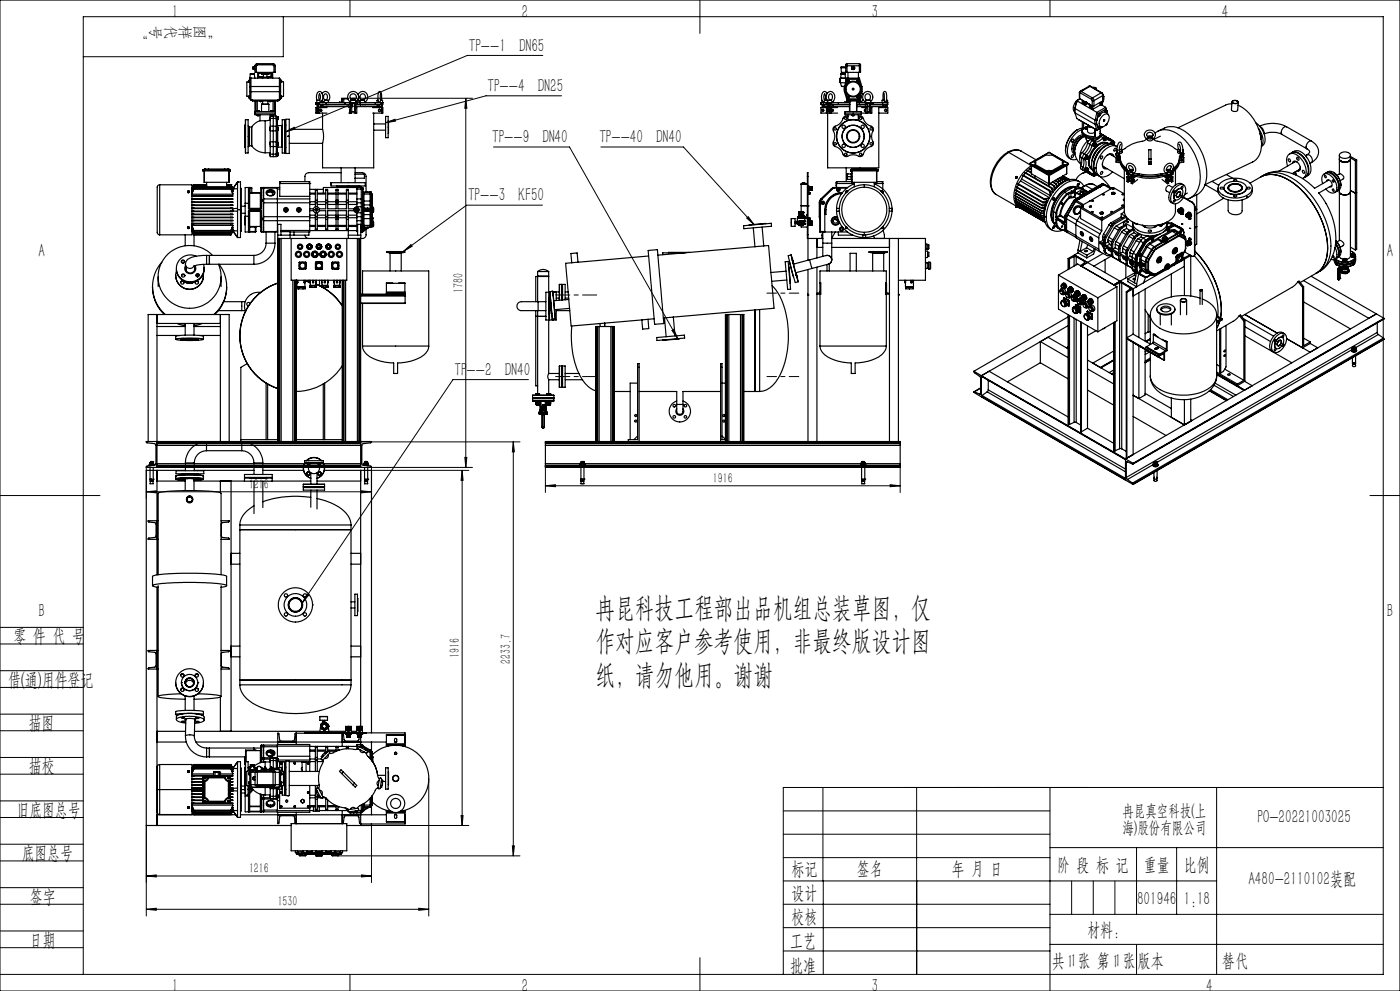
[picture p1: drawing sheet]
<svg xmlns="http://www.w3.org/2000/svg" width="420mm" height="297mm" viewBox="0 0 420 297" stroke-linecap="round" stroke-linejoin="round" font-family="sans-serif">
<defs><g id="words">
<g font-size="8.5">
<text x="178.6" y="184.9">冉昆科技工程部出品机组总装草图，仅</text>
<text x="178.6" y="194.9">作对应客户参考使用，非最终版设计图</text>
<text x="178.6" y="204.9">纸，请勿他用。谢谢</text>
</g>
<g font-size="5.6">
<text x="51.6" y="5.3">1</text>
<text x="156.6" y="5.3">2</text>
<text x="261.6" y="5.3">3</text>
<text x="366.5" y="5.3">4</text>
<text x="140.6" y="15.5">TP--1 DN65</text>
<text x="146.3" y="27.5">TP--4 DN25</text>
<text x="147.6" y="42.9">TP--9 DN40</text>
<text x="179.8" y="42.9">TP--40 DN40</text>
<text x="140.4" y="60.3">TP--3 KF50</text>
<text x="11.5" y="77">A</text>
<text x="416" y="77">A</text>
<text x="136.4" y="112.6">TP--2 DN40</text>
<text x="11.5" y="184.8">B</text>
<text x="416" y="184.8">B</text>
<text x="4" y="192.4">零 件 代 号</text>
<text x="2.5" y="205.5">借(通)用件登记</text>
<text x="8.7" y="218.5">描图</text>
<text x="8.6" y="231.5">描校</text>
<text x="5" y="244.5">旧底图总号</text>
<text x="377.3" y="246.7">PO-20221003025</text>
<text x="6.5" y="257.5">底图总号</text>
<text x="237.5" y="262.3">标记</text>
<text x="257.1" y="262.3">签名</text>
<text x="285.6" y="262.3">年 月 日</text>
<text x="317.1" y="261">阶 段 标 记</text>
<text x="343.2" y="261">重量</text>
<text x="355.2" y="261">比例</text>
<text x="237.5" y="269.3">设计</text>
<text x="374.5" y="265.2">A480-2110102装配</text>
<text x="9" y="270.5">签字</text>
<text x="341.1" y="271.1">801946</text>
<text x="355.2" y="271.1">1:18</text>
<text x="237.5" y="276.5">校核</text>
<text x="326.1" y="280.4">材料：</text>
<text x="9" y="283.6">日期</text>
<text x="237.1" y="283.7">工艺</text>
<text x="237.1" y="291.3">批准</text>
<text x="315.5" y="289.8">共 张 第 张</text>
<text x="320.1" y="290">11</text>
<text x="333.7" y="290">11</text>
<text x="341.3" y="289.8">版本</text>
<text x="51.6" y="297.3">1</text>
<text x="156.6" y="297.3">2</text>
<text x="261.6" y="297.3">3</text>
<text x="361.9" y="297.3">4</text>
</g>
<text font-size="5.6" fill="#0a0605" x="366.6" y="289.8">替代</text>
<g font-size="4.9">
<text x="336.7" y="244.7">冉昆真空科技(上</text>
<text x="336.7" y="249.6">海)股份有限公司</text>
</g>
<g font-size="4.4" fill="#0a0605">
<text x="44.6" y="8.3" transform="rotate(-180 44.6 8.3)">”</text>
<text x="45.5" y="7.5" transform="rotate(90 45.5 7.5)">号</text>
<text x="49.9" y="7.5" transform="rotate(90 49.9 7.5)">代</text>
<text x="54.2" y="7.5" transform="rotate(90 54.2 7.5)">样</text>
<text x="58.6" y="7.5" transform="rotate(90 58.6 7.5)">图</text>
<text x="66.5" y="8.3" transform="rotate(-180 66.5 8.3)">“</text>
</g>
<g font-size="4.2">
<text x="138.9" y="87.7" transform="rotate(-90 138.9 87.7)">1780</text>
<text x="74.7" y="146.5">1216</text>
<text x="213.9" y="144.7">1916</text>
<text x="137.8" y="197.1" transform="rotate(-90 137.8 197.1)">1916</text>
<text x="153.2" y="198.9" transform="rotate(-90 153.2 198.9)">2233.7</text>
<text x="74.7" y="261.7">1216</text>
<text x="83.3" y="271.7">1530</text>
</g>
</g></defs>
<g fill="none" stroke="#000" stroke-width=".3">
<path d="M0 0h420v297h-420zM85 5v12h-60M105 0v5M162.8 16.6h-22.6l-54.5 22.9M210 0v10M315 0v5M85.7 39.5l2.6-1.4 .2 .6zM106.4 29.5h35.3M115.7 36.8l2.8-1.1 .1 .6zM139.7 29.5v110.6M139.7 29.5l.4 3h-.6zM168.5 28.7h-22.7l-30.1 8.1"/>
<path d="M148.1 44.1h22.8l32.4 57.4M180.3 44.1h24.7l21.3 23.3M121.1 75.3l2.2-2 .3 .5zM162.7 61.5h-22.7l-18.9 13.8M224 65.4l.5-.5 1.8 2.5zM201.6 99l.5-.3 1.2 2.8zM158.5 113.8h-22.6l-45.2 66.9M72.5 132.4h83.5M139.5 137.1h.6l-.4 3zM154 132.4l.3 3h-.6zM154 132.4v124.1M163.6 139.4v8.2"/>
<path d="M270.1 139.4v8.2M0 148.5h30M43.9 147.4l3-.3v.6zM43.9 140.1v9.3M43.9 147.4h67.5M108.4 147.1l3 .3-3 .3zM111.4 141h29.3M138.6 141v106.4M138.6 141l.3 3h-.6zM141.7 140.1h-30.3v9.3M163.6 145.6l3-.3v.6zM163.6 145.6h106.5"/>
<path d="M267.1 145.3l3 .3-3 .3zM411 148.5h9M92.1 178l.5 .3-1.9 2.4zM0 193h25M0 188h25M0 206h25M0 201h25M0 219h25M0 214h25M0 232h25M0 227h25M128.6 233.3v41.2"/>
<path d="M246.9 236v28M275 236v56M315 236v61M365 236v56M415 236h-180v56M0 245h25M0 240h25M0 258h25M0 253h25M43.9 247.4v27.1M101.4 256.5h54.6M138.3 244.4h.6l-.3 3z"/>
<path d="M140.7 247.4h-29.3v17.1M153.7 253.5h.6l-.3 3zM235 257h80M235 243h80M235 250h80M315 254h100M341 254v20M353 254v20M0 271h25M0 266h25M0 279h25M43.9 262.5l3-.3v.6z"/>
<path d="M43.9 262.5h67.5M43.9 272.5l3-.3v.6zM43.9 272.5h84.7M108.4 262.2l3 .3-3 .3zM125.6 272.2l3 .3-3 .3zM235 271h80M235 264h130M235 278h80M247 264v28M315 274h100M0 284h25M0 292h415v-287h-390v287"/>
<path d="M105 292v5M210 287v10M235 285h80M315 283h100"/>
</g>
<path d="M321.5 264v10M328 264v10M334.5 264v10M341 283v9" fill="none" stroke="#0a0605" stroke-width=".3"/>
<path d="M239.6 87.9h-9.5M239.6 112.9h-9.5" fill="none" stroke="#000" stroke-width=".3" stroke-dasharray="30.5 1.3 1.3 1.3" stroke-dashoffset="27.6"/>
<path d="M179 88.4h-12.3M179 112.9h-12.3" fill="none" stroke="#000" stroke-width=".3" stroke-dasharray="30.5 1.3 1.3 1.3" stroke-dashoffset="26.2"/>
<g fill="#000">
<path d="M80.6 30.4a.2 .2 0 0 1 .4 0 .2 .2 0 0 1-.4 0zM81 30.4a.17 .17 0 0 1 .3 0 .17 .17 0 0 1-.3 0zM81 23a.17 .17 0 0 1 .3 0 .17 .17 0 0 1-.3 0zM80.6 23a.2 .2 0 0 1 .4 0 .2 .2 0 0 1-.4 0zM77.8 30.4a.17 .17 0 0 1 .3 0 .17 .17 0 0 1-.3 0zM78.1 30.4a.2 .2 0 0 1 .4 0 .2 .2 0 0 1-.4 0zM78.1 23a.2 .2 0 0 1 .4 0 .2 .2 0 0 1-.4 0zM77.8 23a.17 .17 0 0 1 .3 0 .17 .17 0 0 1-.3 0z"/>
<path d="M257 30.4a.17 .17 0 0 1 .3 0 .17 .17 0 0 1-.3 0zM254.6 30.4a.2 .2 0 0 1 .4 0 .2 .2 0 0 1-.4 0zM164.9 118.4a.2 .2 0 0 1 .4 0 .2 .2 0 0 1-.4 0zM163.9 118.4a.2 .2 0 0 1 .4 0 .2 .2 0 0 1-.4 0z"/>
<path d="M201.6 99l.5-.3 1.2 2.8zM224 65.4l.5-.5 1.8 2.5zM85.7 39.5l2.6-1.4 .2 .6zM115.7 36.8l2.8-1.1 .1 .6zM92.1 178l.5 .3-1.9 2.4zM121.1 75.3l2.2-2 .3 .5z"/>
<path d="M154 132.4l.3 3h-.6zM153.7 253.5h.6l-.3 3z"/>
<path d="M43.9 147.4l3-.3v.6zM108.4 147.1l3 .3-3 .3z"/>
<path d="M139.5 137.1h.6l-.4 3zM139.7 29.5l.4 3h-.6z"/>
<path d="M267.1 145.3l3 .3-3 .3zM163.6 145.6l3-.3v.6z"/>
<path d="M98.2 217.8a.17 .17 0 0 1 .3 0 .17 .17 0 0 1-.3 0zM98.2 217.8a.17 .17 0 0 1 .3 0 .17 .17 0 0 1-.3 0zM98.2 217.8a.17 .17 0 0 1 .3 0 .17 .17 0 0 1-.3 0zM98.2 217.6a.17 .17 0 0 1 .3 0 .17 .17 0 0 1-.3 0zM98.2 217.6a.17 .17 0 0 1 .3 0 .17 .17 0 0 1-.3 0zM98.2 217.6a.17 .17 0 0 1 .3 0 .17 .17 0 0 1-.3 0z"/>
<path d="M138.3 244.4h.6l-.3 3zM138.6 141l.3 3h-.6z"/>
<path d="M43.9 272.5l3-.3v.6zM125.6 272.2l3 .3-3 .3z"/>
<path d="M108.4 262.2l3 .3-3 .3zM43.9 262.5l3-.3v.6z"/>
</g>
<g fill="none" stroke="#000" stroke-width=".35">
<path d="M76.2 20v.1M76.2 19.9l-.2 .1M76.2 19.9h.3M76.2 19.9v.1M76.3 20v.8M76.5 19.7h.4M76.5 19.7v2h.4M76.9 19.7v2M77.2 19.4l-.3 .3M77.2 19.1v.3M77.2 19.1l-.4 .1-.3 .5M77.2 19.1h4.7"/>
<path d="M77.2 19.4h4.7M81.9 19.4l.3 .3M81.9 19.1v.3M81.9 19.1l.4 .1 .3 .5M82.2 19.7h.4M82.2 19.7v2M82.6 19.7v2h-.4M253.7 19.7h.4M253.7 19.7v2M254.1 19.1v.6M254.1 19.1l-.3 .1-.1 .5M254.1 19.1h3.7"/>
<path d="M254.1 19.7h3.7M254.1 19.7v2M255.8 20h.2M255.8 20l-.1 .1M255.9 19.9l.1 .1M255.9 19.9l-.3 .2M255.9 19.9l.5 .2v.5M255.9 19.9l-.1 .1M256 20l.3 .1M257.8 19.7h.4M257.8 19.1v.6M257.8 19.1l.3 .1 .1 .5"/>
<path d="M257.8 19.7v2M258.2 19.7v2h-.4M73.5 37.5v6.7M73.5 37.5h.1M73.7 35.9h.7v10h-.7M73.7 35.9v4.9M73.7 35.9l-.1 4.9M74.4 37.7l.4 .3M74.6 24.1v.2M74.6 29.1v.2M74.6 28.8v.3M74.6 24.4l-.6 .2v4.2l.6 .2"/>
<path d="M74.6 24.3v.3M74.6 24.6h.3M74.6 24.1h.3M74.6 29.3h.3M74.6 28.8h.3M74.8 38v.1M74.8 38v5.7M74.8 38.1v5.6M74.8 38.1h.7M74.9 23.5h.3M74.9 23.5v2.5M74.9 23.4v.1"/>
<path d="M74.9 26v1.4M74.9 23.4h.4M74.9 27.4v2.2l.4 .4M74.9 27.4l.4 .1M75.1 22.1h1.2M75.1 22.3h1.2M75.1 22.3l-.2 1.1M75.1 22.1v.2M75.2 22.3h.1M75.3 25.9v1.6M75.3 23.4h8.5M75.3 30h8.5"/>
<path d="M75.3 27.5h8.5M75.3 25.9h8.5M75.3 25.9l-.4 .1M75.3 23.4v2.5M75.3 27.5v2.5M75.3 23.4l-.4 .4M75.5 38.1v5.6M75.5 38v.1M75.5 38v5.7M75.7 30l.1 .3M75.8 30.3h7.5M75.8 30v.3"/>
<path d="M76 20l-.2 .1 .2 .6M76 20v.7M76 20.7h.2M76.2 20.5v.1M76.2 20.1v.2M76.2 20.5v.2M76.2 20.8h.1M76.2 20.8h.3M76.2 20.3v.2M76.2 20.7v.1M76.2 20.1h.1M76.2 20.6v.1"/>
<path d="M76.2 20.6h.1M76.2 22.3h.1M76.3 20.1v.2M76.3 22.3l.1 1.1M76.3 22.1v.2M76.3 20.6v.1M76.3 20.5v.1M76.3 20.1h.1M76.3 20.8h.1M76.5 30.3v4.1h6.1v-4.1M76.5 33.4h.3M76.5 33.9h6.1"/>
<path d="M76.8 30.3v3.1M76.9 21.7h5.3M77.1 34.6h.1M77.1 34.6l.2 .1M77.1 34.4v.2M77.2 34.6h.1M77.2 34.4h-.1M77.2 34.4h.1M77.2 34.6h.3M77.2 33.2h.1M77.2 33.2h.3M77.2 30.3v3.1"/>
<path d="M77.2 34.6h.5M77.3 34.7h.4M77.3 34.4h.3M77.3 34.6h.2M77.3 34.6h-.1M77.3 21.7v1.7M77.3 33.2v.2M77.3 34.4v.2M77.5 33.2h.2M77.5 33.2h.1M77.5 34.6h.2M77.5 33.2h-.2"/>
<path d="M77.6 34.6h.1M77.6 34.4h.2M77.6 34.6h-.1M77.6 33.2v.2M77.6 34.4v.2M77.7 34.6v.1M77.7 33.2h.1M77.7 33.2h-.1M77.8 34.4h.1M77.8 34.6h-.1M77.8 33.2v.2M77.8 34.4v.2"/>
<path d="M77.9 30.3l.2 .1M77.9 23.1h.1M77.9 30.3h.1M77.9 30.3h.5M77.9 23.1h.5M78 36.2l-1.4 .7-1.1 1.1M78 36.2h1.6M78 34.4v1.8M78.1 23l-.2 .1M78.1 30.4h.1M78.1 23h.1M78.2 23l.2 .1"/>
<path d="M78.2 30.4h.1M78.2 23h.1M78.4 30.3l-.2 .1M78.4 23.1h.1M78.4 30.3h.1M78.5 31.3h2.1M78.5 22.2h2.1M78.5 22v.2M78.5 31.3v2.1M78.8 23.2h1.6M78.8 23.2v.2M78.8 30.3v.9"/>
<path d="M79 22.3v.9M79.6 36.2v9.6M80.1 22.3v.9M80.4 30.3v.9M80.4 23.1v.3M80.4 23.1h1.1v-1.1h-3.9v1.1h1.1v.3M80.6 22v.2M80.6 31.3v2.1M80.8 30.3l.1 .1M80.8 30.3h.1M80.8 23.1h.1M80.8 30.3h.4"/>
<path d="M80.8 23.1h.4M80.9 23l-.1 .1M80.9 30.4h.1M80.9 23h.1M81 23l.2 .1M81 30.4h.1M81 23h.1M81.1 37.8v1.4M81.1 39.2v3.3M81.1 38.2v.8M81.1 34.8h1.8v3M81.1 35.5v2.3"/>
<path d="M81.1 35.9l-1.5 .3M81.1 34.8v.7M81.1 35.1v.7M81.1 39.2h1.8M81.1 37.8h1.8M81.1 34.4v.4M81.2 30.3l-.2 .1M81.2 30.3h.1M81.2 23.1h.1M81.3 22v1.1M81.3 34.6h.1M81.3 33.2v.2"/>
<path d="M81.3 34.4v.2M81.4 34.6h.1M81.4 33.2h.1M81.4 34.4h-.1M81.4 33.2h-.1M81.4 34.6h.2M81.4 33.2h.2M81.4 34.4h.1M81.5 22v1.1M81.5 34.4h.3M81.5 33.2v.2M81.5 34.4l-.1 .3"/>
<path d="M81.6 34.6h.3M81.6 33.2h.3M81.6 33.2h.2M81.6 33.2h-.1M81.8 34.6h.1M81.8 34.6h-.2M81.8 34.4h.2M81.8 21.7v1.7M81.8 33.2v.2M81.8 34.4v.2M81.9 34.6h-.5M81.9 33.2h-.1"/>
<path d="M81.9 33.2h.1M81.9 34.6h.1M81.9 30.3v3.1M82 34.4h.1M82 34.8v12.2M82 34.6h-.1M82 34.6l-.6 .1M82 34.4v.2M82.3 30.3v3.1h-5.5M82.9 37.8v1.4M82.9 39.2v3.3M82.9 38.1h.1"/>
<path d="M82.9 39.1h.1M82.9 35h.1M82.9 35.9h.1M82.9 36.3h.3M83 38.1v.5M83 38.6v.5M83 35v.9M83 38.1h.3M83 38.6h.3M83 39.1h.3M83 35.9h.3M83 35h.3"/>
<path d="M83.2 39.1v3.5M83.2 36.3v1.8M83.2 37.5l.1 .1M83.3 38.1v.3M83.3 38.6v.3M83.3 35.5v.2M83.3 35v.2M83.3 35.5h-2.2M83.3 38.4v.2M83.3 38.9v.2M83.3 38.4v.5M83.3 35.7v.2"/>
<path d="M83.3 35.2v.3M83.3 35.2v.5M83.3 35.8h.1M83.3 35.1h.1M83.3 30v.3M83.3 37.6l.1 .6M83.3 37.6h1.3M83.4 38.2v.8M83.4 35.1v.7M83.4 30l-.1 .3M83.4 39v3.7M83.8 25.9v1.6"/>
<path d="M83.8 25.9l.4 .1M83.8 23.4l.4 .4v2.2M83.8 23.4v2.5M83.8 27.5v2.5M84.2 26v1.4M84.2 24.6h.3M84.2 24.1h.3M84.2 29.3h.3M84.2 28.8h.3M84.2 27.4l-.4 .1M84.2 27.4v2.2l-.4 .4M84.5 24.1v.5"/>
<path d="M84.5 28.8v.5M84.5 24.4l.6 .2v4.2l-.6 .2M84.6 37.6v6.5M84.7 37.5l-.1 .1M85.5 35.9v10M85.5 35.9v9.9M85.5 35.9h-.8v10h.8M85.5 37.5h.1M85.6 37.5v6.7M85.6 37.5l.1 .1M85.8 35.7h1v10.3h-1zM85.8 37.5v6.7"/>
<path d="M86.8 38.8h10M95 30.8v.5M95 32.2v1.7M95 30.8h.4M95 30.8h-.3v.5h.4M95.1 30.1a1.88 1.88 0 0 1 .9-2.7 2.05 2.05 0 0 1 .3 3.1h-.1a.9 .9 0 0 0-1.2-.4v.7M95.4 32.8l-.2 .2 .2 .4M95.4 31.8l.1 1.7M95.4 30.8v.5h.4M95.4 30.8h.4M95.4 31.1h-.3v.7h1.6v-.5M95.5 31.3v.5"/>
<path d="M95.5 32.2v1.7M95.7 30.8v.5M95.7 32.2v1.7M95.8 28.1l.3 .8-.2 1.2-.3-.7zM95.8 31.3h2M95.8 30.8h2M95.8 30.8v.5M96.2 32.7l.2 .4-.2 .3M96.2 31.3v.5M96.3 32h9.2M96.3 31.8v.4M96.3 32.9v.4"/>
<path d="M96.6 28a1.29 1.29 0 0 1 1.7-.4 1.29 1.29 0 0 1 .6 1.6l-.4 1.1M96.7 31.4h8.5M96.7 30.1h.1M96.7 30.2l.4 .3a1 1 0 0 1 1.4-.4v.7M96.7 30.1v.7M96.8 38.8a7.1 7.1 0 0 1 0 4.2M96.8 32v.2M96.8 33.9v4.9M96.8 30.3v.5M96.9 31.3v.1M97.1 31.3v.1M97.3 28.3a.67 .67 0 0 1 .9 .1 .67 .67 0 0 1 0 .9 .6 .6 0 0 1-.6 .8 .6 .6 0 0 1-.5-.9z"/>
<path d="M97.8 31.3h5.7M97.8 30.8h5.7M97.8 30.8v.5M97.9 31.3v.1M98.1 32.2h-3.3v1.7h3.3M98.4 31.3v.1M103.1 29.6v1.2M103.5 31.3h1.5M103.5 30.8h1.5M103.5 30.8v.5M104.4 29.5h-1.9v1.1h-.7v.2M104.4 29.6h-1.8v1.2"/>
<path d="M104.6 32.2h.9M105 32.7v.7zM105 30.8h.6M105 30.8v.5M105.1 32.2v1.7M105.1 29.5h1.3v.4M105.1 30.5a1.66 1.66 0 0 1-.4-2.5 1.66 1.66 0 0 1 2.5 0 1.66 1.66 0 0 1-.4 2.5M105.1 30.5l.1-.4h1.6v.4M105.1 30.5v.3M105.2 29.6h.6v.4M105.2 31.3v.5h1.5v-.5M105.5 31.8v2.1h-.9"/>
<path d="M105.6 30.8h.9M105.6 30.8v.5h-.6M105.6 31.1h.9M105.7 31.1v.7M105.9 29.5v.6M106.4 30.8v2.7h-.9M106.4 32.2h.6v1.7h-.8M106.5 32.7v.7zM106.5 31.3h.6M106.5 30.8h.1M106.5 30.8h.6M106.5 30.8v.5"/>
<path d="M106.6 32.2v1.7M106.7 31.4h6.5M106.8 30.6l.2 .2M106.8 30.5v.3M107.1 31.3h1M107.1 30.8h1M107.1 30.8v.5M107.4 28.4a1.56 1.56 0 0 1 2.5-.4 1.56 1.56 0 0 1-.4 2.5l-.1-.1a.74 .74 0 0 0-1.1-.3h-.3v.7M107.4 29.8l.6 .7M108.1 31.3h4.5M108.1 30.8h4.5M108.1 30.8v.5"/>
<path d="M108.1 31.3v.1M108.8 31.3v.1M109.5 31.3v.1M109.6 30.5v.3M111.8 32.2h3v1.7h-3M112.1 39v11.3h-15.3v-7.3M112.1 37.1v1.9M112.1 39h3.6M112.1 32v.2M112.1 33.9v3.2M112.1 37.1h3.6M112.6 31.3h1.7"/>
<path d="M112.6 30.8h1.7M112.6 30.8v.5M113.3 31.8l-6.9 .2M113.5 30.1h-.4v.7M113.5 31.8v.4M113.8 31.3v.5M113.9 32.7l-.3 .3 .3 .4M114.2 30.1a.42 .42 0 0 1-.6 .4 .42 .42 0 0 1-.2-.7v-.8a1.26 1.26 0 0 1 .6-1.6 2.88 2.88 0 0 1 .4 2.7M114.2 30.1h.6v1.2M114.2 28v2.1M114.3 30.8h.3M114.3 30.8v.5"/>
<path d="M114.4 31.8v.4M114.5 30.8v1M114.5 32.2v1.7M114.6 30.8h.2M114.6 31.1l.1 .7h-1.5v-.5M114.6 30.8v.5M114.6 32.2v1.7M114.8 30.8h.1M114.8 30.8v.5h-.5M114.8 32.2v1.7M115.7 34.9h.8v6.4h-.8zM116.5 36.2v3.8"/>
<path d="M246.4 31.3h1.5M246.4 30.8h.7M246.4 30.8v.5M246.6 30.1v.7M246.6 31.3v.5h.5M246.9 32.7l-.1 .3 .1 .4v-.6M246.9 31.8v.4M247.1 30.8v1.2h1.6M247.1 31.4h1.3M247.1 30.8h.8M247.1 31.8h.1M247.4 28.1l.2 .6a.87 .87 0 0 1-.3 1.2l-.2-.9z"/>
<path d="M247.8 31.3v.1M247.8 32v.2M247.9 31.3h.5M247.9 30.8h.4M247.9 30.8v.5M247.9 32.2v1.7M248.1 28a.83 .83 0 0 0-1-.6 .83 .83 0 0 0-.6 1 1.73 1.73 0 0 0 .6 2.1l.1-.1a.57 .57 0 0 1 .9-.3M248.1 31.3v.1M248.2 30.2l.1 1.1M248.3 32v18.3h15.3v-18.3M248.3 30.3a1.58 1.58 0 0 1-.4-1.9 1.58 1.58 0 0 1 1.8-.8 1.74 1.74 0 0 1-.1 2.9v-.1a.78 .78 0 0 0-1.1-.3l-.2 .7M248.3 30.8h.7"/>
<path d="M248.5 32.8v.5M248.7 32.7l-.2 .3 .2 .4M248.7 31.8v1.7h.3M248.7 30.8v.3M248.7 32.2h-2.4v1.7h5M249 28.1a.93 .93 0 0 1 .7 1 .93 .93 0 0 1-.7 .9 1.27 1.27 0 0 1 0-1.9zM249 31.1v.7M249 30.8v.5h.5M249 30.8h.5M249 31.1h-.6v.7h1.5v-.5M249.3 32.2v1.7M249.4 30.8v.5"/>
<path d="M249.5 31.3h2M249.5 30.8h2M249.5 30.8v.5M249.6 32h5.2M249.6 31.8v.4M249.6 32.9v.4M249.7 32.8v.5M249.7 31.3v.5M249.9 31.4h4.9M250 30.3v.5M251.3 32.2h-2.3v1.7M251.5 31.3h3.3"/>
<path d="M251.5 30.8h3.5M251.5 30.8v.5M251.9 23.5v1.2M251.9 23.5h.1M251.9 23.5h.2v1.2h-.2M252.1 24h.1M252.1 24.2h.1M252.1 23.4l1.7 .1M252.1 23.4v.1M252.1 24.8h1.6M252.1 24v.2M252.1 23.5h1.7"/>
<path d="M252.1 24.8l.3 1.1M252.1 23.5v.5M252.1 24.2v.6M252.3 20.1h1.4zM252.3 20.2h1.4M252.3 20.1v.1M252.3 20.3l.1 1.4M252.3 22.1h1.2M252.3 22.3h1.2M252.3 22.3l-.1 1.1M252.3 20.2v.1M252.3 22.1l.1 .2"/>
<path d="M252.4 21.7h1.3M252.4 25.9h.9M252.4 25.9h1M252.5 21.7l-.1 .4M252.6 21.7v.4M253.3 25.9v1.6M253.3 25.9l.4 .1M253.3 27.5l.8 2.5M253.5 33.9h4.9M253.5 22.3l.2 1.1M253.5 22.1v.2M253.7 27.4a2.39 2.39 0 0 0 2.3 1.7 2.39 2.39 0 0 0 2.2-1.7"/>
<path d="M253.7 26v1.4M253.7 26a2.39 2.39 0 0 1 2.3-1.7 2.39 2.39 0 0 1 2.2 1.7M253.7 27.4l-.4 .1M253.7 27.4l.7 2.2M253.7 21.7h.4M253.8 23.8h.1M253.8 23.5v1.1M253.8 24.1h.1M253.8 23.7h.1M253.8 23.7h.2M253.8 23.7v.1M253.8 30.6v.2"/>
<path d="M254 29.7v.9M254.1 23.4l-.8 2.5M254.1 23.4l.3 .4M254.1 23.4h3.7M254.1 30h3.7M254.1 21.7h3.7M254.4 29.6h3.1M254.4 23.8l-.7 2.2M254.4 23.8h3.1M254.4 29.6l-.3 .4M254.4 30v.3h3M254.4 35l-.6-.2-.6 .2a4.5 4.5 0 0 1-2.6 2.8l-.5 .3-.2 .6a4.6 4.6 0 0 1 0 4.4l.2 .5a4.6 4.6 0 0 1 3.1 3.1l.6 .2a4.4 4.4 0 0 1 4 0l.8-.1a5.3 5.3 0 0 1 2.5-2.8l.6-.3 .3-.6a4.6 4.6 0 0 1 0-4.4l-.2-.6a4.4 4.4 0 0 1-2.8-2.6l-.6-.6-.9 .1"/>
<path d="M254.4 21.7v1.7M254.4 34.4v1.7M254.5 24.2l.2 .3zM254.5 28.9l.2 .3zM254.5 30v.6h-1.1v.2M254.6 30.3v.5M254.7 30.3h.1M254.7 30.3l.2 .1M254.7 30.3h.3v3.1M254.8 31.3h.2M254.8 31.3v2.1M254.9 30.4h.1"/>
<path d="M255 33.4h-1.5v1h2.4M255 33.4h2M255 31.2l-.2 .1M255.6 20.1v.2M255.6 20.5l.1 .2M255.6 20.5v.1M255.6 20.6l.3 .2M255.6 20.2v.4M255.6 20.3v.2M255.6 20.6l.1 .1M255.7 20.1l-.1 .2M255.7 20.1h-.1"/>
<path d="M255.7 34.6h.1M255.7 20.7l.1 .1M255.7 34.6h.5M255.7 34.6v.1M255.8 34.6h.3M255.8 20.8h.2M255.8 20.8h.1M255.9 26.7h.1M255.9 34.4l-.2 .2M255.9 34.6h-.1M255.9 34.6h.2M255.9 34.4h.4"/>
<path d="M255.9 34.4v.2M256 20.8h-.1M256.1 34.6h.2M256.2 34.6l-.5 .1M256.2 34.6h.1M256.3 20.1l.1 .2M256.3 34.6h-.2M256.3 34.6h.1M256.3 34.4h.1M256.3 20.7l-.3 .1M256.3 34.4v.2M256.3 20.6l-.4 .2"/>
<path d="M256.4 20.5l-.1 .2M256.4 20.6l-.1 .1M256.4 20.5v.1M256.4 20.3v.2M257 33.4h1.4v1h-2.5M257 30.4h.1M257 31.2v2.2M257 30.8h2.6M257 32h2.9M257 31.4h2.6M257.2 30.3l-.2 .1M257.2 30.3h.1"/>
<path d="M257.2 30.3h-.2v3.1M257.2 24.2l.3 .1-.1 .2-.3-.2zM257.2 28.9l.3 .2-.1 .1-.3-.1zM257.3 30.3v.5M257.4 30v.3M257.5 34.4v1.7M257.5 30l-.1 .3M257.5 23.8l.7 2.2M257.5 29.6l.3 .4M257.5 21.7v1.7M257.8 30l-.1 1.4M257.8 23.4l.8 2.5"/>
<path d="M257.8 23.4l-.3 .4M257.9 30.1h.3l.1 .4M257.9 29.7v.9h.7v.2M258.2 31.3v.1M258.2 28.5l.2 .7-.5 .7M258.2 26v1.4M258.2 27.4l-.7 2.2M258.2 27.4l.4 .1M258.3 30.5v.1M258.5 27.8l.4 .6M258.5 32.2h1.7v1.7M258.6 25.9v1.6"/>
<path d="M258.6 25.9l-.4 .1M258.6 27.5l-.8 2.5M258.9 29.8l-.6 .7M259.3 32.8a.23 .23 0 0 1 .3 .3 .23 .23 0 0 1-.3 .2zM259.5 30.5v.3M259.6 30.8v1h1.4v-.5h.6M259.6 30.8h.6M259.7 30.8v.5M259.8 32.2v1.7M259.9 31.8v.4M260.2 30.8v.5h-3.2M260.2 30.8h.9"/>
<path d="M260.2 31.1h.8M260.3 31.1v.7M260.8 32.8a.33 .33 0 0 1 .2 .3 .33 .33 0 0 1-.2 .3M260.8 31.8v1.7h-.6M260.8 30.8v.3M260.8 32.2h.7v1.7h-3M260.9 31.1v.7M261 31.4h3.8M261.1 30.8h.5M261.1 30.8v.5M261.2 30.5a1.58 1.58 0 0 0 0-2.7 1.58 1.58 0 0 0-2.4 1.1l.3 1.2a.4 .4 0 0 0 .2 .4 .4 .4 0 0 0 .4-.1 .74 .74 0 0 1 1.1-.3h.4v.7M261.2 32.2v1.7"/>
<path d="M261.6 31.3h.3M261.6 30.8h.3M261.6 30.8v.5M261.9 30.8h2.9M261.9 30.8v.5M263.6 32.2h2.7v1.7h-2.7M264.7 31.3v.1M264.8 30.8v1.2h-4M264.8 30.8h1.4M264.8 31.8h.1M264.9 30.1v-1.2a1.09 1.09 0 0 1 .6-1.5 3.1 3.1 0 0 1 .2 3.1l-.4-.1-.1-.3M265 31.8v.4"/>
<path d="M265.2 28v2.1M265.2 30.1h-.6v.7M265.6 31.3v.5M265.6 32.7l.4 .3-.4 .4M265.9 31.8v.4M265.9 32.9v.4M265.9 30.1h.4v.7M266.2 30.8l.1 .5h-4.4M266.2 30.8v1h-1.4M322.5 32.5v1.3M322.5 32.3l-.1 .9M322.5 32.5l6 3.5"/>
<path d="M322.5 33.8l6 3.5M322.5 33.8l.5 1.7 6.1 3.5M322.5 32.3v.2M322.8 30.6v.1M322.8 30.4a2.35 2.35 0 0 0-.4 3.1M322.8 30.7h.1M323 30.3l-.2 .3M323 30.3h.1M323 30.2l-.5 2.3M323 30.2l6.1 3.5M323 30.2l-.5 2.1M323.1 38.9a7.8 7.8 0 0 0-3.4 6.1"/>
<path d="M323.1 38.9h.1M323.6 35.9l5.3 3M323.6 35.8v.1M323.8 27.8l.1 1.8M323.8 27.8l.1 .2M323.9 29.7l-.9 .5M323.9 28v1.6M323.9 29.6l3.8 2.1M324 29.6l-1 .6M324.1 27.4l-.3 .4M324.1 27.4h.3M324.1 27.9l-.2 .1"/>
<path d="M324.1 27.9l3.4 1.9M324.4 27.4l-.3 .5M324.4 27.4l3.3 1.9M324.6 39v.8a3.4 3.4 0 0 0 4.3 1.8l.6-.2 .5-.5 .1-1.2M324.6 39.4a3.4 3.4 0 0 0 4.3 1.8l.9-.4 .3-.7M324.6 38.9a7 7 0 0 0-4.1 7.8 1.89 1.89 0 0 0 2.5 1M324.7 30v.9l.9 .6M324.7 38.6a1.8 1.8 0 0 0 1.7 2.1l2.2 .2M324.7 38.4a7.1 7.1 0 0 0-5 6.6M324.7 36.5v2.1M324.7 38.6l.4 .1M324.9 30.1v.7"/>
<path d="M324.9 30.8l.7 .5M324.9 26.9l-.3 .2M325.1 36.7v2M325.4 30.8h.1M325.4 30.8h.5M325.4 30.4l-.5 .4M325.5 30.6l-.1 .2M325.5 30.6l.1 .1M325.6 30.7h.1M325.5 38.4h.2M325.5 38.4l.3 .3M325.6 38.2l-.5 .5"/>
<path d="M325.6 38.2l.1 .2M325.6 38.2l-.1 .2M325.6 30.7l.2 .1zM325.6 30.6h.1M325.6 30.6v.1M325.6 31.3v.2M325.7 30.6h-.2M325.7 38.4h.3M325.7 38.4l.1 .1M325.7 30.6v.1M325.8 38.1l-.2 .1M325.8 38.1l.3 .1"/>
<path d="M325.8 38.5v.2M325.8 30.7l.1 .1M325.9 30.8h.1M326 38.4h.1M326 38.4l-.2 .1M326.1 38.2l.1 .1M326.1 38.6l-.3 .1M326.1 38.4v.2M326.2 38.3l-.2 .1M326.2 38.3l-.1 .1M326.2 30.9l-.6 .4M326.2 38.4l-.1 .2"/>
<path d="M326.2 38l-.3 .1M326.2 37.6v1.7a1.35 1.35 0 0 0 2.2 .2M326.3 37.4a.94 .94 0 0 0 1.3 .8M326.3 37.4h.1M326.3 37.4l.3 .6 1 .1M326.4 31l-.8 .5M326.6 31.1l.2 .4 .6 .1M326.6 37.6l.7 .4M326.6 31.1l.5 .3M326.7 25.9h.5M326.7 25.9h.3M326.7 25.9l-2.6 1.5"/>
<path d="M326.7 31.2l.3 .1M326.8 31.9v.3l1.1 .5M327 25.9h.2M327 25.9l3.3 1.9M327 25.9l-2.6 1.5M327.2 25.9l3.4 1.9M327.4 31.6l-.6 .3M327.4 31.9h.1M327.4 31.9l.3 .2M327.4 31.9l.3 .1M327.5 29.8l.2 .4M327.5 31.8l-.1 .1"/>
<path d="M327.5 31.8h.1M327.6 31.7h.1M327.6 31.7v.1M327.6 31.7l-.1 .1M327.6 31.8h.1M327.7 30.2h.5M327.7 31.7h.5M327.7 30.2v2.2l-.9-.5M327.7 29.3l-.2 .5M327.7 29.3l.5 .9M327.8 26.2a.56 .56 0 0 1 .7-.1 .56 .56 0 0 1 .2 .7l.2-.3-.3-.2M327.9 31.8v.9"/>
<path d="M328.2 30.2v1.5M328.4 38.6v2.1l.2 .2M328.5 36v1.3M328.5 36l.5 .1M328.5 37.3l.6 1.7M328.6 38.7v2.2M328.9 26.7l-.1 .1M328.9 26.6v.2M328.9 38.9h.1M329 37.2l.5 .6 .9 .2M329 36.1v1.1M329 37.2l-.5 .1"/>
<path d="M329 37.2l.5 1.6-.4 .2M329.1 33.7l-.6 2.3M329.1 33.7l.4 .3M329.5 34l-.5 2.1M329.7 34.7l-.7 1.4M329.8 34.5v.1M329.8 38.3h.1M329.8 34.5h.1M329.8 34.5l.2 .1M329.8 38.3l.2 .1M329.8 34.4v.1M329.8 38.2v.1"/>
<path d="M329.9 34.4h.1M329.9 38.2l.1 .1M330 34.6h-.2M330 34.3v.1M330 38.1v.1M330 34.3h-.5l.2 .4M330 34.3h.1M330 38.1l-.5 .1 .2 .3M330 38.1h.1M330 34.3l-.3 .1v.3M330 38.1l-.3 .4M330 34.4v.2"/>
<path d="M330 34.4l-.2 .1M330 38.3v.1M330 38.3l-.2 .1h.2M330 34.4l-.3 .3M330 38.2l-.3 .3M330 34.3a1.46 1.46 0 0 1 2-.5l.5 .6M330.1 38.4v1.7v-.8M330.1 31.2h.1M330.1 31.2l.1 .1M330.1 31.2l1.6 1M330.1 30.7v.8l-2.2 1.2M330.2 31.1h.1"/>
<path d="M330.2 31.3l.1 .1M330.3 31.1v.1M330.3 31.1l.1 .2M330.3 31.1l-.2 .1M330.3 27.8l.5 .8M330.3 27.8l-2.6 1.5M330.3 31.2l-.1 .1M330.3 31.2l.1 .1M330.4 31.3v.1M330.4 31.4h.1M330.6 27.8l.3 .7M330.6 27.8h-.3"/>
<path d="M330.8 38l-1.7 1M330.8 28.6l-2.6 1.6M330.8 28.6v1.6M330.8 30.2l-2.6 1.5M330.9 30.2l-.6 .9M330.9 29v1.1M330.9 28.7l.1 .1M330.9 34.6a1.07 1.07 0 0 1 1.5-.3 1.07 1.07 0 0 1 .3 1.5 2.12 2.12 0 0 1-2.6 2 2.51 2.51 0 0 1 .8-3.2zM330.9 30.1l-.1 .1M330.9 28.8l.1 .1M330.9 28.8h.1M330.9 28.5l-.1 .1"/>
<path d="M330.9 28.5v1.6M331 28.9h.1M331 28.9l-.1 .1M331 28.8a2.31 2.31 0 0 1-.6 2.5M331.1 36.1l.1 .1M331.2 35.9l.1 .1M331.2 36.1v.1M331.2 36.1h.1M331.3 36l-.1 .2M331.3 36l-.1 .1M331.7 32.2l-2.6 1.5M331.7 32.2l.1 .5"/>
<path d="M331.7 32.2l.5 1.7M331.7 33.3l.3-.1-.3 .4zM331.7 33.4h.1M331.7 33.4h.2M331.8 33.3h.1M331.8 32.7l-2.3 1.3M331.8 32.7l.1 .4M331.8 33.3l.1 .1M331.8 37.4v.1M331.8 37.5h-.1M331.8 33.3l-.1 .1M331.8 33.2l.1 .1"/>
<path d="M331.9 33.2l.1 .1M331.9 37.3l-.1 .1zM331.9 33.2h-.4l.1 .4M331.9 33.2h.1M331.9 33.2l-.3 .4M331.9 37.2h.1M331.9 33.3v.1M332 33.3l-.4 .3M332 33.3l.2 .7M332.2 33.9l.1 .2M332.2 33.9v.2M346.5 39.9a6.1 6.1 0 0 1 7.7 .9 15.8 15.8 0 0 1 5.5 15.1 5 5 0 0 1-3.6 3.8"/>
<path d="M347.4 39.3l2-.9a7.3 7.3 0 0 1 8 2.6 15.4 15.4 0 0 1 4.1 14.3l-.7 1.5-1 1.1-2.8 1.5M369.6 31.1l-1.9 .4-14.3 6.8M369.6 30.5l-.2 2.4a1.16 1.16 0 0 0 1.9 .1l.2-2.3M369.7 30.3a1.02 1.02 0 0 1 1.7 .5 1.04 1.04 0 0 1-1.7-.4zM369.7 30.4a.9 .9 0 0 1 1-.3 .9 .9 0 0 1 .6 .7 .91 .91 0 0 1-1.6-.4zM371.4 31.5a12.9 12.9 0 0 1 6.6 14.5l-1.1 1.8-1.1 .7-14.3 6.8 4 2.3M376.7 36.8a5.6 5.6 0 0 1 2.4 6.5l-.7 .5M377.5 38.5a4.8 4.8 0 0 1 .9 5.2M377.9 37.8a9.2 9.2 0 0 1 8.1 .2M378 38a2.08 2.08 0 0 1 1.2 1.9M386 38a1.55 1.55 0 0 0-1.4 2.3M386 38l7.5 4.3"/>
<path d="M47.9 55.4h9.7v15h-9.7M47.9 55.4v15M47.9 55.4a1.62 1.62 0 0 0-.7 2.1v11.3a1.22 1.22 0 0 0 .7 1.6M56.3 57.5l.2 .2M56.3 57.4l.2 .3M56.3 57.4h.4M56.3 57.4l.1 .1M56.3 57.4l.1 .3M56.4 57.7h.2M56.4 57.5h.2M56.4 57.5v.2M56.5 57.3h.1"/>
<path d="M56.5 57.3h.2l-.2 .2M56.5 57.3l-.2 .1 .2 .1M56.5 57.5h.1M56.5 57.7h.1M56.6 57.5v.2M56.7 57.4l-.2 .3M56.7 57.4l-.1 .1M56.7 57.4l-.1 .3M56.8 57.5l-.3 .2M57.6 59.6h12.2v.2h-12.2M57.6 58.7h12.2l-12.2 .1M57.6 56.6h.1"/>
<path d="M58.1 59.6v.2M58.1 58.7v.1M58.1 56.5v.2M58.1 56.1h.1M58.1 55.7l3.9 .1M58.1 55.5h.1M58.1 55.4l-.5 1.2M58.1 55.4h.1M58.1 55.7l-.4 1.3M58.1 56.7l-.5 1.5h12.2M58.1 55.5l-.4 1.3M58.1 55.4h3.9"/>
<path d="M58.1 56.5h11.2M58.1 56.1l-.5 1.4h.1M58.1 56.7h11.2M58.1 56.5l-.5 1.5M58.1 56.1h11.2M58.1 56.1l-.5 1.3M58.1 55.7h3.9M58.1 55.5h3.9M58.1 55.5l-.5 1.2M60.9 50.9h.1M60.9 50.9v.3M60.9 50.9h8.2"/>
<path d="M60.9 51.2h8.2M61.2 50.8h.1M61.2 50.8v.1M61.2 51.2l.1 3.4M61.3 50.8h.3M61.3 54.6h7.4M61.3 50.8h.2M61.3 50.8h-.1M61.3 51.2v3.4M61.5 50.8v.1M61.6 50.8h.1M61.6 50.8h-.1"/>
<path d="M61.7 50.8v.1M62 54.6v1.5M62.6 50.7l-1.3 .1M62.6 50.7h4.8M62.6 50.7l-.2 .2M67.4 50.7l1.2 .1M67.4 50.7l.2 .2M68 54.6v1.5M68 55.4h1.3M68 55.7h1.3M68 55.5h1.3M68.3 50.8h.1"/>
<path d="M68.3 50.8v.1M68.4 50.8h.3M68.4 50.8h.1M68.4 50.8h-.1M68.5 50.8v.1M68.7 50.8h.1M68.7 50.8h-.2M68.7 51.2v3.4M68.8 51.2l-.1 3.4M68.8 50.8v.1M69.1 50.9h.1M69.1 51.2h.1"/>
<path d="M69.1 50.9v.3M69.3 59.6v.2M69.3 58.7v.1M69.3 56.5l.5 1.7M69.3 56.1l.5 1.4M69.3 55.5l.5 1.3M69.3 56.5v.2M69.3 56.1h.1M69.3 55.7l-1.3 .1M69.3 55.5h.1M69.3 55.4h.1M69.3 55.4l.5 1.2"/>
<path d="M69.3 56.7l.5 1.5M69.3 55.7l.5 1.3M69.6 57.5h.2M69.7 57h.1M69.7 56.8h.1M69.8 56.6h1.5M69.8 56.6h.1M69.8 57h.1M71.3 54.5v7.9M71.3 54.5h.1M71.3 54.5h.8v16.7h-.8M71.3 54.5l-1.5 2.1"/>
<path d="M72.1 56.5h.3v6.4M73.5 44.2h.1M73.6 40.8v5M73.6 45.8l.1 .1M73.7 40.8v5.1M74.5 56.2h-.9v4.7M74.5 56.2v4.7M74.5 56.2l.2 .2M74.5 56.2h.5M74.7 56.4v4.6M74.7 56.4h.3M74.8 43.7h.1"/>
<path d="M74.8 43.7l-.4 .3M74.8 43.7h.7M74.9 58v4.4M75 56.2l.5 .2M75 56.2v.2M75 57.8l-.3 .1 .2 .1M75 57.8l.1 .2M75 56.4h.5M75 56.4v1.4M75.1 58h-.2M75.5 43.7h.1M75.5 43.7l1.4 1.3 1.1 .5 1.6 .3"/>
<path d="M75.5 57.7h2.8l-.2 .2M75.5 57.7l-.5 .1M75.5 57.7l.2 .2M75.5 56.4v1.3M75.7 57.9l-.6 .1M75.7 57.9h2.4M78.1 57.9v4.5M78.3 56.5v3.5M78.4 59.9v.4M78.4 59.9l-.1 .1M78.4 56.4l-.1 .1M78.4 56.2v.2"/>
<path d="M78.4 56.2l-.1 .3M78.4 56.4h.6M78.4 56.2h5.5M78.4 56.4v3.5M78.4 59.9h.6M79 59.9v5.9M79 56.2v.2M79 57.6h.1M79 56.9h.1M79 59.6h.1M79 56.4v3.5M79 58.5h.1"/>
<path d="M79.1 59.6v1.2M79.1 56.2v.2M79.1 56.4h4.1M79.1 59.6h13.8M79.1 56.4v3.2M79.6 45.8h1.5M80.1 57.1a1.32 1.32 0 0 1 1.5-.3 1.32 1.32 0 0 1 .8 1.2 1.39 1.39 0 0 1-1.4 .7 1.39 1.39 0 0 1-1.2-1.1zM80.4 57.6h1.5M80.9 58.7a.82 .82 0 0 1-.9-.9 .82 .82 0 0 1 1-.8 .87 .87 0 0 1 1.1 .3 .87 .87 0 0 1-.1 1.2l-.5 .2M81.1 42.5v1.4M81.1 42.7v.8M81.1 43.9v2.3"/>
<path d="M81.1 46.2v.8h1.8v-.8M81.1 45.9v.7M81.1 43.9h1.8M81.1 42.5h1.8M81.1 46.2h1.8M81.2 57.4l.7 .2 .4 .4M81.2 57.4l-.8 .2-.4 .4M81.2 56.8v.6M81.7 57.6v1M82.9 42.5v1.4M82.9 42.6h.1M82.9 43.6h.1"/>
<path d="M82.9 43.9v2.3M82.9 45.8h.1M82.9 46.7h.1M82.9 45.4h.3M83 43.1v.5M83 42.6v.5M83 45.8v.4M83 46.2v.5M83 45.8h.3M83 43.1h.3M83 43.6h.3M83 42.6h.3"/>
<path d="M83 46.2h.3M83 46.7h.3M83.2 43.6v1.8M83.2 56.2v.5M83.2 56.7v12.4M83.2 56.7h.7M83.3 43.1v.3M83.3 42.6v.3M83.3 45.8v.2M83.3 46.2v.3M83.3 43.4v.2M83.3 42.9v.2"/>
<path d="M83.3 42.9v.5M83.3 46v.2M83.3 46.5v.2M83.3 46v.5M83.3 46.6h.1M83.3 45.9h.1M83.3 44.1l-.1 .1M83.3 44.1h1.3M83.4 42.7v.8M83.4 45.9v.7M83.4 43.5l-.1 .6M84 54.4v.6h8.9"/>
<path d="M84 54.4l-.1 4.4h9M84 54.4h8.8M84.6 44.1l.1 .1M85.5 45.8v.1M85.5 44.2h.1M85.7 44.2h-.1M86.4 40.8l.2 .1zM86.8 43h10M92.8 54.4l.1 .6M92.8 54.4l.1 5.2M92.9 55h.1M92.9 59.6v1.2"/>
<path d="M92.9 58.2h1.7M92.9 56.8h4.1M92.9 57.9h1.7M94.6 56.8v.3M94.6 57.1h.6M94.6 57.1v2.9M95.2 56.8v.3M95.2 58.2h2.5M95.2 57.9h2.5M95.2 57.1v2.9M97.7 57.1v-.3h.6v.3M97.7 57.1h.6"/>
<path d="M97.7 57.1v2.9M98.3 58.2h2.5M98.3 57.1v2.9M98.3 57.9h2.5M99.3 54.7h10.3v1h-10.3zM99.3 54.9v.3M100.8 57.1v-.3h.6v.3M100.8 57.1h.6M100.8 57.1v2.9M101 55.7h6.8M101.4 58.2h2.5M101.4 57.9h2.5"/>
<path d="M101.4 57.1v2.9M102.3 51.7l-9.9 .1-.5 .2-.4 .6v1.8M102.3 50.3v4.4M103.9 57.1v-.3h.6v.3M103.9 57.1h.6M103.9 57.1v2.9M104.1 56.2l.3-.3 .6 .3M104.2 56.2h.7M104.3 55.8l-.4 .4M104.5 58.2h2.6M104.5 57.9h2.6M104.5 57.1v2.9"/>
<path d="M104.5 56.1l.3 .1M104.5 56.1l-.2 .1M104.5 56.1l-.1 .1M104.5 56.1l.2 .1M104.8 55.8l.4 .4M106.5 51.7h2.2l.9 .6 .2 .4v4.8M106.5 52.2v1.2M106.5 52.2h2.8v1.2h-2.8M106.5 50.3v1.9M106.5 53.4v1.3M107.1 59.6v1.2M107.1 56.2v.5"/>
<path d="M107.1 56.7v2.9M107.1 59.6h1.7M107.1 56.7h1.7M107.4 56.2l.3-.3 .6 .3M107.5 56.2h.7M107.6 55.8l-.4 .4M107.8 55.8l.7 .4M107.9 56.1l.2 .1M107.9 56.1l-.3 .1M107.9 56.1l-.2 .1M108.4 56.2v13.3M108.4 56.2h.1"/>
<path d="M108.8 59.6v1.2M108.8 59.6l.1 .1M108.8 56.7l.1 .1M108.8 56.2v.5M108.8 56.2l.1 .6M108.8 56.2h-11.8v1.7M108.8 56.7v2.9M108.9 59.7v1.1M108.9 58l.3 .2M108.9 57.4l.3 .3M108.9 56.8v2.9M108.9 57.5h1.4"/>
<path d="M109.2 57.7v.5M109.2 57.7h1.8M109.2 58.2h1.8M109.2 58.2v2.1M110.3 57.5v.2M110.3 57.5h.6M110.9 57.5l.1 .2M110.9 57.5h.2M111 58.2h.2M111 57.7v.5M111 57.7l.2 .1M111 58.2v2.1"/>
<path d="M111.1 57.5l.1 .2M111.1 57.5h.3v.4M111.1 57.5l.1 .1M111.2 57.6v.2M111.2 57.6l.2 .3M111.2 57.8v.4M111.2 58.2v2.1M111.2 58.2l.4 .3M111.2 57.8l.4 .4M111.4 57.9l.1 .2M111.6 58.5l.1 .2M111.6 58.2v.3"/>
<path d="M111.6 58.2l.1 .5M111.6 58.5v2.1M111.7 58.7v2M240.3 55.2h1.9M240.4 55.1h.1M240.4 55.1h1.4M240.4 55.1l-.1 8.4M240.7 54.9h.7M240.7 54.9l-.3 .2M241.4 54.9l.4 .2M241.8 55.2h.1M241.8 55.2h-1.4"/>
<path d="M241.8 55.1h.1M241.8 55.1v.1M242.2 52.9v-1.2h.2v1.2M242.2 52.9v17.5M242.2 52.9h.2M242.4 55.8h.3M242.4 57.2h.3M242.4 57.7l.3 .1M242.4 58h.3M242.4 57.6h.1M242.4 58.2h.1M242.4 52.9v17.5"/>
<path d="M242.4 56.3h.3M242.4 56.8h.3M242.5 58v.1M242.5 57.6h.1M242.5 58.2h.1M242.5 57.6v.6M242.5 58.1h.1M242.5 57.6v.5M242.5 57.7h.1M242.5 57.7v.4M242.6 57.7v.3M242.6 57.7h.1"/>
<path d="M242.6 58.1h.1M242.6 57.7v.4M242.7 57.7h.1M242.7 58.1h.1M242.7 56.3v.5M242.7 55.8v.5M242.7 56.8v.4M242.7 57.7v.3M242.7 57.7v.4M242.7 55.8l.1 .1M242.8 57.8h.1M242.8 55.9v1.2"/>
<path d="M242.8 57.8v.2M242.8 57.1l-.1 .1M242.8 57h.8M242.8 56h.8M242.9 55.9v1.2M243 55.9v1.2M243.1 55.9v1.2M243.2 55.9v1.2M243.3 55.9v1.2M243.4 55.9v1.2M243.5 55.9v1.2M243.6 55.9v1.2"/>
<path d="M246.5 59.6l-.5 1.2M246.5 59.6l.1 .1M246.6 59.7l-.5 1.1M249.8 56.4l.1 .1M249.8 56.4l-3.3 3.2M249.8 56.3l-3.9 3.8-.1 5 .2 .6M249.9 56.5l-3.3 3.2M250.2 56.4l-.3 .1M250.2 56.2l-.4 .2M250.2 56.2v.2M250.2 56.4h3.9M250.2 56.2h4.1"/>
<path d="M250.9 54.7l.1 1M250.9 55h5.4M251.1 54.4l-.1 .6M251.1 54.4l-.1 1.8M251.1 54.4h4.4M251.3 56.9l.1 .2 .3-.2M251.3 56.9l.2-.3 .2 .3M251.3 56.9h.4M252.5 58a4.8 4.8 0 0 0-4.7 4.9M252.6 57.7a5.3 5.3 0 0 0-5 5.2M252.6 57.7a5.2 5.2 0 0 0-5.2 5.2M252.6 57.7h.1"/>
<path d="M253.6 57.7l.1 .2M253.6 57.7h.2M253.7 57.5l-.1 .2M253.7 57.5h-.1M253.7 57.5l.1 .2M253.8 57.7h.1M253.8 57.4l.1 .1M253.8 57.4l-.1 .1M253.9 50.3v4.1M253.9 57.3l-.2 .2M253.9 57.3h.1M253.9 57.3l-.1 .1"/>
<path d="M253.9 57.3l.2 .1M254 57.3h.3M254 53.3l.1 .5M254 52.5l.1 .4M254 52.9v.4M254 52.5v.4M254 52.9h1.5M254.1 57.4h.1M254.1 52.9l-.1 .4M254.1 52.9h.1M254.1 52.1l-.1 .4M254.1 52.1h.1"/>
<path d="M254.1 53.8h1.2M254.1 57.4l-.3 .3M255.2 50.9h.1M255.2 50.9v.3M255.2 50.9h8.1M255.2 51.2h8.1M255.3 52.1v1.7M255.3 53.8l.2 .1M255.3 52.1h-1.3v.4M255.4 50.8v.1M255.5 50.8h.2M255.5 51.2l.1 3.4"/>
<path d="M255.5 50.8h-.1M255.5 52l-.2 .1M255.5 50.8h.1M255.6 50.8v.1M255.6 51.2v3.4M255.6 54.6h7.4M255.7 50.8h.3M255.7 50.8h.2M255.7 50.8h-.1M255.9 50.8v.1M256 50.8h-.1M256 50.8h.1"/>
<path d="M256 50.8l.1 .1M256.3 55.1a8.2 8.2 0 0 0-5.3 7.3M256.3 54.6v1.4M256.9 50.7l-1.2 .1M256.9 50.7l-.3 .2M256.9 50.7h4.8M258.1 50.3v.4M259.3 55.4a7.5 7.5 0 0 0-7.5 7.5 7.5 7.5 0 0 0 7.5 7.5M259.3 55.4v.7M259.3 56.1a6.8 6.8 0 0 0-6.8 6.8 6.8 6.8 0 0 0 6.8 6.7M259.3 55.4a7.5 7.5 0 0 1 7.5 7.5 7.5 7.5 0 0 1-7.5 7.5M259.3 56.1a6.8 6.8 0 0 1 6.7 6.8 6.8 6.8 0 0 1-6.7 6.7"/>
<path d="M261.7 50.7l1.2 .1M261.7 50.7l.2 .2M262.3 55.1a8.4 8.4 0 0 1 5.3 7.3M262.3 54.6v1.4M262.3 55h2.4M262.5 50.8v.1M262.5 50.8h.1M262.6 50.8h.2M262.6 50.8h.1M262.6 50.8h-.1M262.7 50.8v.1M262.8 50.8h.3"/>
<path d="M262.8 50.8h.2M262.8 50.8h-.1M263 51.2v3.4M263 50.8v.1M263 54.4h1.7M263.1 50.8h.1M263.1 50.8h-.1M263.1 50.8v.1M263.3 50.9h.1M263.3 50.9v.3M263.4 50.9l-.1 .3M264.4 57.4l.4 .3"/>
<path d="M264.4 57.4h.1M264.6 57.3l.3 .2M264.6 57.3h-.3M264.6 57.3l-.1 .1M264.7 57.3l.2 .2M264.7 54.4h.2l-.1 .6M264.7 55h.1M264.7 54.4v.6M264.8 57.7h.1M264.8 57.4l-.2 .1M264.8 55h.1M264.8 55v1.7"/>
<path d="M264.8 57.4v.1M264.8 57.6v.2M264.9 57.5v.4M264.9 57.5l-.1 .2M264.9 57.5h.1M298.9 58.3l5.9 3.4M302.3 45.6a10.5 10.5 0 0 0-4.9 10.8l.6 1.1 .9 .8M302.3 45.6l.3 .1M302.6 45.7l6.8 3.9a11.1 11.1 0 0 0-5 10.8l.6 1.3 1.5 .8M302.6 45.7a11 11 0 0 0-5.1 10.8l.6 1.1 .8 .7M304.6 58.6l7.9 4.7M304.6 59.4l7.9 4.6"/>
<path d="M304.6 58.6l7.9 4.5M304.6 59.4l7.9 4.5M304.7 57.8l-.1 .2 7.9 4.5M304.7 57.8l7.9 4.6M304.7 53.2l.1 .2M304.8 53.3h.1M304.8 53.3v.1M304.8 56.9v.2l7.9 4.6M304.8 58.9l-.2 .5M304.8 56.9l7.9 4.6M304.9 58.1l-.3 .5M304.9 59.7l-.3 .4"/>
<path d="M304.9 52.9l-.1 .4M304.9 52.9l-.2 .1 .1 .3M304.9 52.9h.2M304.9 52.9h.1M304.9 52.9l.1 .1M305 57.3l-.3 .5M305 53v.2M305 53.2l-.2 .1M305 53.2h.1M305 53l.1 .2M305.1 56.1l-.1 .1 7.9 4.6M305.1 52.9v.4l-.3 .1"/>
<path d="M305.1 56.1l7.9 4.5M305.1 53.2l-.3 .1M305.1 52.9h.1M305.1 52.9l.1 .4-.4 .1M305.3 56.3l-.5 .6M305.5 55.1l-.1 .1 7.9 4.6M305.5 55.1l7.9 4.6M305.6 55.4l-.5 .7M306.1 54.2l8.7 5-1.4 .5M306.1 54.2l-.6 .9M306.4 45.3a4 4 0 0 0-4.1 .3M306.4 45.3a3.7 3.7 0 0 0-3.8 .4"/>
<path d="M306.4 45.3l4.4 2.6M306.5 53.7l-.4 .5M306.5 53.7l8.6 5-.3-1.5M306.9 52.6l.1-.1 7.9 4.5M306.9 52.6l7.9 4.6M306.9 52.6l-.4 1.1M307.5 51.8l8 4.5M307.5 51.8l7.9 4.6M307.5 51.8l-.3 .8M308.2 51.1l1.2 .6M308.2 51.1l1.2 .8M308.2 51.1l-.4 .7"/>
<path d="M308.8 50.6l.6 .2M308.8 50.6l.6 .3M308.8 50.6l-.3 .6M308.9 49.3h.1M308.9 49.1h.1M308.9 49.1v.2M308.9 49v.1M308.9 49.3l5.8 3.3 5.8-3.3M308.9 49h.1M308.9 49.1l5.8 3.3M309 49l-.1 .1M309 49l5.7 3.3"/>
<path d="M309.4 52.1h.1M309.4 50.2l-.2 .4M309.4 49.6l.1 2.5M309.5 52.1l5.2 3M310.2 49.5l3.7 2.1M310.5 52.7v.6M310.5 48.4l-.3 .1 .3 .4v.3l-.3 .3M310.5 48.4l.3 .3-.3 .6M310.5 48.4l3.4-2h1.6l3.4 2M310.5 49.3l3.4 1.9M310.5 49.3l-.3 .2M313.4 59.7l-.1 .1"/>
<path d="M313.5 59.8l.8 .5M313.9 51.6l.6-.2 1 .2M313.9 51.2h1.6M313.9 51.2v.4M314.4 51.9l.1 .1M314.4 51.7l.1 .3M314.4 51.7v.2M314.4 51.9l.2 .1M314.5 52h.1M314.5 52l.3 .1M314.5 51.7l-.1 .2M314.5 51.7h.5"/>
<path d="M314.5 51.7h-.1M314.6 52h.2M314.7 52.4h.1M314.7 52.3h.1M314.7 45.7h.1M314.7 52.4v3.4M314.7 52.3v.1M314.7 45.7l5.8 3.3M314.7 45.7l-5.8 3.3M314.7 52.4v2.7M314.7 59.4l-1.4 .4M314.8 52v.1"/>
<path d="M314.9 57l-.1 .2M314.9 57l.4 1.5M314.9 51.9l-.3 .1M314.9 51.9l-.1 .1M314.9 51.7h.1M314.9 57.2l.9 .5M315 51.7l-.1 .2M315 51.7v.2M315 51.9l-.2 .2M315 51.9h-.1M315.1 55.2l1 .5M315.3 55.1l.9 .5"/>
<path d="M315.4 56.4l.4 1.3M315.5 51.2v.4M315.5 56.3l-.1 .1M315.5 56.3l.4 1.2M315.8 54.6l.9 .5M315.8 59.8l.3 .1M315.9 54.5l.9 .5M316 59.3a.29 .29 0 0 1 .3 .2 .29 .29 0 0 1-.1 .4 .29 .29 0 0 1-.4-.2zM316.1 55.7l.3 1.2-.8-.4M316.2 55.6l-.1 .1M316.2 55.6l.3 1.2M316.3 55.9l.7 .4"/>
<path d="M316.4 54.1l1 .6M316.6 54l.9 .6M316.7 55.1l.4 1.1M316.8 55l-.1 .1M316.8 55l.4 1.1M316.9 55.4l.6 .3M317.1 53.8l.9 .5M317.2 53.7l.9 .5M317.4 54.7l.3 .9M317.5 54.6l-.1 .1M317.5 54.6l.3 .9M317.6 55l.5 .3"/>
<path d="M317.7 53.4l1 .6M317.7 55.4l.2 .1M317.9 53.4l.9 .5M318 54.3l.3 .8M318.1 54.2l-.1 .1M318.1 54.2l.3 .8M318.3 54.8l.3 .1M318.4 53.3l.9 .5M318.5 53.2l.9 .6M318.7 54l.2 .7M318.8 53.9l-.1 .1M318.8 53.9l.2 .7"/>
<path d="M318.9 48.4l.3 .1-.3 .5 .3 .5M318.9 48.4l-.2 .3 .2 .6M318.9 49.3l-3.4 1.9M318.9 49.3l.3 .2M318.9 52.7v.8M318.9 53.1l1.1 .6M318.9 53.1l1.2 .6M318.9 52.8l1.7 .9M318.9 52.7l1.8 1.1M319.2 49.5l-3.7 2.1M319.3 53.8l.2 .6M319.4 57.6a11.6 11.6 0 0 0-3.3 5.8"/>
<path d="M319.4 57.6l.7 .4M319.4 53.8h-.1M319.4 53.8l.2 .5M319.5 54.4l-.3 .1a12.9 12.9 0 0 0-5.9 10.3M319.5 54.4a4 4 0 0 1 4.5 .1M319.7 45l.4 1.7 1.1 1M320 53.7h.1M320 52.1l-5.3 3M320 53.7l.1 .4M320 49.6v2.5M320.1 53.7l.1 .4M320.1 58a11.3 11.3 0 0 0-3.3 5.8"/>
<path d="M320.1 58l.1 .2M320.2 58.2a11.4 11.4 0 0 0-3.2 5.6M320.5 49v.1M320.5 49h.1M320.5 49l-5.8 3.3M320.5 49.1h.1M320.5 49.1v.2M320.5 49.1l-5.8 3.3M320.6 57.8l.1 .2M320.6 57.8l-.5 .2M320.6 53.7l.1 .1M320.6 53.7l.1 .2"/>
<path d="M320.7 59.2a8.3 8.3 0 0 0-2.7 5.3M320.7 59.2l.1 .2M320.7 58v1.2M320.7 58l-.5 .2M320.7 53.8l.1 .1M320.7 53.8l.2 .1M320.8 59.4a8.3 8.3 0 0 0-2.6 5.1M321.2 59.3l-.4 .1M321.3 57.9l-.6 .1M321.3 59.1l-.6 .1M321.3 59.1l-.1 .2M321.3 57.9v1.2"/>
<path d="M321.3 57.7l-.7 .1M321.3 57.7v.2M321.4 57.2v.2M321.6 41.9a.35 .35 0 0 1 .6 0 .35 .35 0 0 1-.3 .5l-.4 .1zM321.6 46.5l.1-.1a.43 .43 0 0 1 .4 .6 .43 .43 0 0 1-.6 .2l-.1-.2zM321.9 56.2a8.1 8.1 0 0 0-6.2 6.6l-.1 2.1 .5 1.4M322.1 56.1l1-.2 1.2 .4M322.1 56.1l.7 .3M322.1 56.1l-2.7 1.5M322.2 57.2l-.1 .4-.8 .1M322.2 58.9l-.9 .2M322.2 58.9l.1 .2"/>
<path d="M322.2 57.2h.1M322.3 59.1l-1.1 .2M322.3 59.1l.7 .4M322.3 57.2l.1 .3M322.3 56a7.1 7.1 0 0 0-6 4.9l-.6 1.6-.3 1.9M322.4 56.7l-.2 .5M322.4 56.7l.1 .2M322.4 59.8l-.2 .3M322.4 59.8h.1M322.4 57.5l-.2 .3-.9 .1M322.4 57.5v1.1l-.2 .3M322.4 58.5h.1"/>
<path d="M322.5 56.9l-.2 .3M322.5 56a6 6 0 0 0-5.7 3.6l-1.2 2.5-.3 2.2M322.5 58l.1 .2M322.5 58l-.1 .1M322.5 56.9v1.1M322.5 59.8l-.3 .3M322.5 58.5l.1 .3-.3 .3M322.5 59.8l.4 .3M322.6 58.2l-.1 .3M322.8 56.4l.1 .3M322.8 56.4h1.3l.7 .2M322.8 56.4l-.4 .3"/>
<path d="M322.9 56.7l1.8 .1M322.9 56.7l-.4 .2M323.1 58l-.1-.3 1.5 .9M323.1 58l-.5 .2M323.1 58l1.3 .7M323.3 55.1h.1a.36 .36 0 0 1 .4 .4 .36 .36 0 0 1-.6 .2zM323.5 55l.2 .2M323.6 59.6l-.1 .2M323.6 59.6l-.7 .5M324 59.4h.2M324 59.4l-.4 .2M324.2 47.1l.3 .9-.3 1.8"/>
<path d="M324.2 49.8v.8l.8 .4M324.2 47.1l.7 .4M324.2 49.8l.7 .4M324.3 41.5a4.6 4.6 0 0 0-1.8 3.3M324.4 57.4l.8-.2 1 .4M324.4 57.4l-.3 .3v.4l.6 .4M324.4 57.5l-.4 .4M324.4 57.5l1.1-.2 .7 .3M324.4 57.4v.1M324.4 56.3l.5 .4M324.7 45.7l-.5 .6v.8M324.7 45.7l.6 .4"/>
<path d="M324.7 56.8l-2.2 1.2M324.8 56.6l-.1 .2M324.8 56.6l.1 .1M324.8 40.5a4 4 0 0 0-2.9 5.4l.6 .3M324.9 47.5l.3 1-.3 1.7M324.9 50.2l-.1 .6 .2 .2M324.9 47.5l.6 .4M324.9 50.2l.6 .3M324.9 57.8l.5-.1 .2 .3M324.9 57.8l-.1 .2 .5 .2M324.9 57.8v.3M324.9 56.6v.1"/>
<path d="M324.9 56.6l1.6 .9M325 51l.6 .4M325.2 55.8a3.4 3.4 0 0 0-5.3-1 13 13 0 0 0-6 10.3M325.2 41a3.5 3.5 0 0 0-2.8 4.8M325.3 46.1l-.5 .7 .1 .7M325.3 41a3.3 3.3 0 0 0-3.3 3.4l.1 .9 .4 .5M325.3 46.1l.6 .4M325.3 40.9a4.9 4.9 0 0 0-.9 8.4M325.5 50.5v.8l.4 .2M325.5 47.9l.3 .8-.3 1.8M325.5 47.4l.5 .4M325.5 51l.5 .5"/>
<path d="M325.5 47.4l.3 .1M325.5 51l.3 .2M325.6 55.6l-1.2 .7M325.6 55.6h.1M325.7 55.6l-1.3 .7M325.7 55.6l2 1.2M325.8 46.9l-.3 .5M325.8 47.5l.1 .2M325.8 50.5l-.3 .5M325.8 51.2l.1 .1M325.8 51.5l-1.2 .5M325.8 46.9l.2 .1"/>
<path d="M325.8 50.5l.2 .2M325.8 41.2l.1 .6 .3 .4M325.9 47.3l-.1 .2M325.9 47.7h.3M325.9 47.3v.4M325.9 47.7l.1 .1M325.9 50.9l-.1 .3M325.9 51.3l.3 .1M325.9 50.9v.4M325.9 51.3l.1 .2M325.9 51.5l1.2 .1 .5 .8M325.9 46.5l-.4 .6v.8"/>
<path d="M326 47l-.1 .3M326 50.7l-.1 .2M326.2 47.2l.1-.1a.24 .24 0 0 1 .2 .4 .24 .24 0 0 1-.4 0zM326.2 46.9l-.3 .4M326.2 46.9l.3 .1M326.2 46.9l-.2 .1M326.2 47.7l-.2 .1M326.2 50.6l-.3 .3M326.2 50.6h.3M326.2 50.6l-.2 .1M326.2 51.4l-.2 .1M326.2 51.4l.1 .2"/>
<path d="M326.2 42.2l.3 .1M326.2 47.7h.1M326.2 51.3v.1M326.2 42.2a6.2 6.2 0 0 0-1.8 7M326.3 42.9l-.7 1.7-.9 1.1M326.3 47.6l-.1 .1M326.3 51.3l-.1 .1M326.3 51.6l.8 .7M326.3 51.6a4 4 0 0 0-3.5 2.3M326.3 42.9l.6 .3M326.3 51.6l.6 .4M326.3 47.6v.1"/>
<path d="M326.3 51.3h-.1M326.4 46.8l-.6 .1M326.4 46.8l-.2 .1M326.4 46.8l.1 .2M326.4 50.4l-.3-.1-.3 .2M326.4 50.4l-.2 .2M326.4 50.4l.1 .2M326.5 47a.38 .38 0 0 0-.5 .2 .38 .38 0 0 0 .1 .5M326.5 50.7a.38 .38 0 0 0-.5 .2 .38 .38 0 0 0 .1 .4M326.5 47v.2M326.5 50.6v.2M326.5 47.2h.1"/>
<path d="M326.5 47.2a.28 .28 0 0 0-.4 0 .28 .28 0 0 0 .2 .5M326.5 50.9a.27 .27 0 0 0-.4 0 .27 .27 0 0 0 .2 .4M326.6 51.4l.3 .6M326.9 43.2l-.4 1.2-1.2 1.7M326.9 52l.2 .3M326.9 52l.7 .4M326.9 43.2l.7 .4M327.1 52.3l.7 .3M327.3 41.8l-.6 .4-.4 .7M327.3 41.8l.6 .4M327.6 52.4l.5 .3M327.6 43.6l-.7 1.7-1 1.2"/>
<path d="M327.8 43.5l.4 .4M327.8 52.3l.2 .3M327.8 43.5l.2 .1M327.8 52.3l.2 .2M327.9 55.2l-.8-.1-1.5 .5M327.9 42.2l-.7 .4-.3 .6M327.9 55.2l1.3 .7M327.9 55.2l-.7-.1-1.5 .5M327.9 42.2l.7 .4M328 43.6l.2 .2M328 52.5l.2 .1M328 43l-.2 .5"/>
<path d="M328 41.7l-.7 .1M328 51.9l-.2 .4M328 43l.2 .1M328 51.9l.2 .1M328 52.6l.2 .1M328.2 43.4l-.2 .2M328.2 43.8h.2M328.2 43.4v.4M328.2 43.8v.1M328.2 52.2l-.2 .3M328.2 52.6l.2 .1M328.2 52.2v.4"/>
<path d="M328.2 52.6v.1M328.2 43.1v.3M328.2 52v.2M328.3 51.6l-.3 .3M328.4 43l-.2 .4M328.4 43l.3 .1M328.4 43l-.2 .1M328.4 43.8l-.2 .1M328.4 51.9l-.2 .3M328.4 51.9l-.2 .1M328.4 52.2l.1-.1a.24 .24 0 0 1 .2 .4 .24 .24 0 0 1-.4 0zM328.4 52.7h-.2"/>
<path d="M328.5 43.3a.24 .24 0 0 1 .2 .3 .24 .24 0 0 1-.4 .1zM328.5 51.8l.2 .1M328.5 51.8l-.1 .1M328.5 43.8h.1M328.5 52.6h.1M328.5 43.8h-.1M328.5 52.6l-.1 .1M328.5 50.3h.2M328.5 50.3l.2 .1M328.5 50.3h.1M328.6 42.6l-.6 .3-.4 .7M328.6 42.9l-.6 .1"/>
<path d="M328.6 42.9l-.2 .1M328.6 42.9l.1 .2M328.6 43.1l-.4 .4 .1 .3M328.6 51.9l-.4 .3 .1 .4M328.6 43.1h.1M328.6 51.9l.1 .1M328.7 50.4h.1M328.7 43.1l.1 .3M328.7 43.1l.1 .2M328.7 50.3v.1M328.8 43.3a.27 .27 0 0 0-.5 .1 .27 .27 0 0 0 .2 .4M328.8 52.1a.27 .27 0 0 0-.5 .1 .27 .27 0 0 0 .2 .4"/>
<path d="M328.8 52.2a10.9 10.9 0 0 1 4.3 4.1M328.8 43.3v.1M328.8 43.3h.1M328.8 52.1h.1M329.2 44.9l-.7 .9-.6 1.5M329.9 56l-.1 .2M329.9 44.2a5.4 5.4 0 0 0-2.3 4M329.9 56l-5.9 3.4M330.1 40.8l.1 .1M330.1 40.1l1 .4M330.2 40.9l-1.2 1-1.1 .3M330.2 51.6a.35 .35 0 0 1 .6-.1 .35 .35 0 0 1-.1 .6l-.5 .1z"/>
<path d="M330.2 40.9l.7 .3M330.3 46.9a.36 .36 0 0 1 .6 0 .36 .36 0 0 1-.3 .6l-.4 .1zM330.3 55.8h.1M330.3 55.8l-.4 .2M330.6 55.1h.3M330.6 55.1h.1M330.6 55.1l-8.2 4.7M330.7 55.1l-8.2 4.7M330.7 55.1l.3 .2M330.8 48.8l.1 1 .6 .4M330.9 41.2l-1.3 1.1-1 .3M330.9 41.2l.7-.4a1.84 1.84 0 0 0 1.8 1.3h.2"/>
<path d="M330.9 55.1h-.2M330.9 49.9l6.4 3.6M330.9 55.1l.4 .2M330.9 55.1l2.4 1.3M331 41.7l.4 .4M331 41.7l.2 .1M331 55.3l-.7 .5M331.1 40.5h-.4l-.5 .4M331.1 40.5l.6 .4M331.1 55.4l.3-.1 2 1.2M331.1 55.4l-8.1 4.7M331.1 55.4l2.2 1.2"/>
<path d="M331.2 41.2l-.2 .5M331.2 41.8l.1 .2M331.2 41.2l.2 .1M331.2 58.2v.2M331.3 41.6l-.1 .2M331.3 42h.3M331.3 41.6v.4M331.3 42l.1 .1M331.3 55.3h-.3M331.3 55.3l2.2 1.2M331.4 41.3l-.1 .3M331.6 41.2l-.3 .4"/>
<path d="M331.6 41.2h.3M331.6 41.2l-.2 .1M331.6 42l-.2 .1M331.7 41.9h.1M331.7 41.9l-.1 .1M331.7 41.4a.23 .23 0 0 1 .2 .3 .23 .23 0 0 1-.4 .1zM331.8 41.1l-.6 .1M331.8 41.1l-.2 .1M331.8 41.1l.1 .1M331.9 41.3a.37 .37 0 0 0-.5 .2 .37 .37 0 0 0 .1 .5M331.9 41.2v.3M331.9 41.5h.1"/>
<path d="M331.9 41.5a.28 .28 0 0 0-.4 0 .28 .28 0 0 0 .2 .4M332.2 42.9a3.5 3.5 0 0 0-4.3 1.8 5.2 5.2 0 0 0-.8 5.7l.6 .4a3.7 3.7 0 0 1-.3-4.7 4.9 4.9 0 0 1 4.5-3.3l.3 .2a4.1 4.1 0 0 0-4.5 2.7 4 4 0 0 0 0 5.1M332.2 41.7h.7M332.2 41.3l-.2 .1M332.2 41.3l1 .4M332.2 41.3l.7 .4M332.8 43.3a6.9 6.9 0 0 0-4.5 7.8M332.9 41.7h.3M332.9 41.7l.7 .4M333.1 46.2l1.7 1.1M333.2 43h.1M333.2 41.7l.6 .4"/>
<path d="M333.2 43l.2 .1M333.3 43.2a6.6 6.6 0 0 0-5.3 6.4l.1 1.2 .4 .8M333.3 56.4h.1M333.3 56.4l.2 .1M333.4 42.5l-.2 .5M333.4 42.5l.2 .1M333.4 43.1h.1M333.5 43.1a4 4 0 0 0-4.6 2.3 5.5 5.5 0 0 0-.8 6.1l.4 .3M333.5 43.1l.2 .2M333.6 42.1l.4 .3M333.6 42.9l-.2 .2M333.6 42.9l-.1 .3"/>
<path d="M333.6 42.6v.3M333.6 46.6l-.8-.4-.8 .4M333.6 57.7a.43 .43 0 0 1 .6-.1 .43 .43 0 0 1 .2 .5 .43 .43 0 0 1-.6 .2 .43 .43 0 0 1-.2-.6zM333.7 58.2h.6zM333.8 42.5l-.2 .4M333.8 42.5h.4M333.8 42.5l-.2 .1M333.9 43.2h.1M333.9 43.2l-.1 .1M334 42.4l-.6 .1M334 42.4l-.2 .1M334 42.4l.2 .1"/>
<path d="M334.1 42.6l-.4 .2v.4M334.2 42.5v.3M334.2 56.5v.2M334.2 42.8h.1M334.2 42.8a.28 .28 0 0 0-.5 0 .28 .28 0 0 0 .2 .4M334.2 46.9a1.18 1.18 0 0 0-1-.9 1.18 1.18 0 0 0-1.2 .6 2.96 2.96 0 0 0-.8 3.9h.9M334.3 44.6l.1-.1a.44 .44 0 0 1 .5 .5 .44 .44 0 0 1-.6 .3l-.2-.2zM334.3 57.7l.1 .4zM334.3 57.7l-.7 .1 .1 .3M334.4 57.7h-.1M334.8 46l.1 .1M334.8 46l.1 .5"/>
<path d="M334.8 47.2v1.4l1.3 .2M334.8 47.2l1.3 .3M334.9 46.5l1.1 .6 .1 1.2a4.1 4.1 0 0 0 2.1 3.3M334.9 46.1l1.1 .5a4.3 4.3 0 0 0 2 3.9M334.9 46.1v.4M335 45v.6a.94 .94 0 0 0 1.7 0v-.6M335 43.9l-.7-.4a4.2 4.2 0 0 0-4.8 2.5 5.5 5.5 0 0 0-.7 6l1.1 .8M335 45.8l-.2 .2M335.1 44.8v.4M335.1 46.6l.5 .3M335.2 44a3.6 3.6 0 0 0-4.4 1.6 6.2 6.2 0 0 0-1.5 6.7 2.52 2.52 0 0 0 3.8-.2l.7-.6M335.2 47.8l.6 .2"/>
<path d="M335.3 46.7v.4M335.3 47.7l.1 .1M335.4 47.7l.2 .4M335.4 46.7v.4M335.6 46.7v.2M335.7 46.8l-.1 .1M335.8 44.9v.1M335.8 45l.1 .5M335.8 45h.1a.39 .39 0 0 1 .5-.3 .39 .39 0 0 1 .3 .5 .39 .39 0 0 1-.5 .3h-.3M335.8 45h.1M336 47.2l-1.1-.2-.1 .2M336.2 43.2l-.3 .8-.1 1.3"/>
<path d="M336.4 44.7a1.47 1.47 0 0 0-.4-2.1 2.73 2.73 0 0 0-.6 3.3l.4-.1 .1-.3M337 58.1v.2M337.3 50.9v12.4a5.4 5.4 0 0 0 5 4.1 10.2 10.2 0 0 0 9.7-2.4l.6-1.5v-2.4M337.3 59.7l-.3 .2 .3 .2M337.3 58.1l-3.4-1.9-9.7 5.6 6.2 3.7M338 51.8v.4l.5 .2M338 51.8l.5 .2M338.1 51l-1.4-1.3-.5-.9-.1-1a4.1 4.1 0 0 0 2.2 3.5M338.1 51l.3 .4M338.1 53l.3 .2M338.1 53v1.4l.3 .1M338.1 50.7v.3"/>
<path d="M338.4 51.3l-.4 .5M338.4 53.2v1.3M338.5 52v.4M338.5 51.3a1.24 1.24 0 0 1-.6-1.5 1.24 1.24 0 0 1 1.5-.8 1.55 1.55 0 0 1 1.3 1.3 1.55 1.55 0 0 1-.8 1.6l-.2-.3M338.5 51.2v.6a.96 .96 0 0 0 1.6 .1M338.5 51.9v.1M338.6 52.3l-.1 .1M338.6 52.6l-.5 .4M338.6 52.2l.6 .3M338.6 52.2v.6l.6 .3M338.6 52.1v.1M338.7 49.7a1.02 1.02 0 0 1 1 .4 1.02 1.02 0 0 1 .1 1.2 1.27 1.27 0 0 1-1.1-1.6z"/>
<path d="M338.8 52.9l-.4 .3M338.9 53.2l-.3 .5 .3 .1M338.9 52.9v1.2l.4 .2M338.9 54.1l-.5 .4M338.9 50.8l1.1 .2M339 52.2l.3 .1M339.2 52.5h.1M339.2 52.5v.6M339.3 52.3l.4 .2M339.3 52.3v.5l.5 .1M339.3 51.2l.4 .4M339.3 51.2l-.8-.1v.3l.5 .3 .7-.1"/>
<path d="M339.3 52.3h.1M339.3 53.5v1.4l.4 .2M339.3 53.5l.4 .2M339.7 53.7v1.4M339.7 52.5l.1 .7M339.8 52.4v.5M339.8 52.4l-.1 .1M339.9 52.8v.1M339.9 52.9l-.7 .2M340 52.8l-.1 .1M340.1 53.8a.28 .28 0 0 1 .1 .3 .28 .28 0 0 1-.3 .2zM340.4 52.7l-1.1 .8"/>
<path d="M340.8 52.8l-1.1 .9M341.1 52.5a15 15 0 0 0 7.7 0M341.3 53.8l-1.6 1.3M341.8 52.1l2.5 .3 3.9-.3M341.8 52.1l-.9-.1-1.1 .4M341.8 52.6l2.5 .3 3.9-.3M341.8 52.6l-.9-.1-1.1 .4M341.8 52.1v.5M343.9 41.5l-.6 .7a13 13 0 0 0-6.5 2.7h-.2M344.1 41.6a1.45 1.45 0 0 1-.6-1.9 1.45 1.45 0 0 1 2-.7 1.35 1.35 0 0 1 1.1 1.2 1.35 1.35 0 0 1-.8 1.4M344.1 41.6a.87 .87 0 0 0 .9 .6 .87 .87 0 0 0 .8-.6M344.2 41.4l-.1 .2"/>
<path d="M344.2 41.4l.6 .3 .9-.3M344.3 40.9l.5-.2 .9 .2M344.6 41.1a.73 .73 0 0 1-.6-1 .73 .73 0 0 1 1.1-.4 .7 .7 0 0 1 .8 .5 .7 .7 0 0 1-.6 .9M344.6 41.1l.4 .1M344.6 47.7h.7M344.6 48.5h.7M344.6 49.1h.7M344.6 44.9h.7v4.3h-.7zM345 41.2l-.8 .2M345 41.2l.7 .2M345.3 41.1l-.3 .1M345.7 41.4l.1 .2"/>
<path d="M345.9 40.4l-.3 .5M346 41.5l.6 .7a13 13 0 0 1 6.5 2.7h.2M348.1 40.8l-2 1M348.2 52.1l.8-.1 1.1 .4M348.2 52.6l.8-.1 1.1 .4M348.2 52.1v.5M348.6 53.8l1.6 1.3M349.1 52.8l1.1 .9M349.5 52.7l1.1 .8M349.7 53.8a.29 .29 0 0 1 .3 .2 .29 .29 0 0 1-.2 .3zM349.7 52.6a14.4 14.4 0 0 1-9.4 .1M350 52.8v.1"/>
<path d="M350 52.9l.7 .2M350.1 52.4v.5M350.1 52.4l.1 .1M350.2 52.5v.7M350.2 53.7v1.4M350.4 49.9a.54 .54 0 0 1 .8-.2 .54 .54 0 0 1 0 .8 .72 .72 0 0 1-.5 .7 .72 .72 0 0 1-.8-.2l.1-.6zM350.6 52.3h.1M350.6 53.5v1.4l-.4 .2M350.6 53.5l-.4 .2M350.6 51.2l.8-.1v.3l-.5 .3-.7-.1M350.6 51.2l-.4 .4M350.7 52.3l-.5 .2"/>
<path d="M350.7 52.3v.5l-.6 .1M350.7 52.5h.1M350.7 52.5v.6M350.9 52.2l-.2 .1M351 50.8l-1.1 .2M351 54.1l.5 .4M351 53.2l.3 .5-.3 .1M351 52.9v1.2l-.4 .2M351.2 52.9l.3 .3M351.3 52.1v.1M351.3 52.3l.2 .1M351.3 52.6l.6 .4"/>
<path d="M351.3 52.2v.6l-.6 .3M351.3 52.2l-.6 .3M351.4 51.9l.1 .1M351.4 51.3a1.25 1.25 0 0 0 .6-1.6 1.25 1.25 0 0 0-1.6-.6 1.54 1.54 0 0 0-1.2 1.3 1.54 1.54 0 0 0 .8 1.5l.2-.3M351.4 51.2v.6a.96 .96 0 0 1-1.6 .1M351.5 52v.4M351.5 51.3l.4 .5M351.5 53.2v1.3M351.8 56.2l-1-.6a1.04 1.04 0 0 0-.9 1.6l1 .6M351.9 51l-.4 .4M351.9 53l-.4 .2M351.9 50.7v.3"/>
<path d="M351.9 53v1.4l-.4 .1M351.9 51.8l-.4 .2M351.9 51.8v.4l-.4 .2M352.1 57.3l.1-.1a.27 .27 0 0 1 .3 .4 .27 .27 0 0 1-.5 0zM352.6 50.9v4.6M352.7 56.1a1.64 1.64 0 0 1 2.8-.1 4.2 4.2 0 0 1-3.2 5.1 1.83 1.83 0 0 1-.9-2.7l.6-1.4zM353 57.2a1.05 1.05 0 0 1 1.5-.6 1.05 1.05 0 0 1 .2 1.6 1.75 1.75 0 0 1-2.3 1.6 2.16 2.16 0 0 1 .6-2.6zM353.3 45v.6a.94 .94 0 0 0 1.6 0v-.6M353.3 57.7a.52 .52 0 0 1 .8-.1 .52 .52 0 0 1-.1 .9l-.1 .1a.54 .54 0 0 1-.8 .4 .54 .54 0 0 1 0-.9zM353.3 57.7a.54 .54 0 0 1 .8-.2 .54 .54 0 0 1-.1 .9 .59 .59 0 0 1-.4 .6 .59 .59 0 0 1-.7-.4zM353.3 57.6a.56 .56 0 0 1 .9 0 .56 .56 0 0 1-.2 .9 .58 .58 0 0 1-.5 .6 .58 .58 0 0 1-.6-.4zM353.5 44.7l-.1-.4a1.06 1.06 0 0 1 .7-1.7l.6 1.2a1.43 1.43 0 0 1-.4 2.1l-.3-.4"/>
<path d="M353.7 43.2l.4 .9v1.2M353.8 47.8a4.1 4.1 0 0 1-2.2 3.5M353.8 47.8l-.1 1-.5 .9-1.3 1.3M353.9 47.2l1.1-.2 .1 .2M354.1 45h-.1a.39 .39 0 0 0-.5-.3 .39 .39 0 0 0-.2 .5 .39 .39 0 0 0 .5 .3h.2M354.1 45l-.1 .5M354.1 45h.1M354.2 44.9l-.1 .1M354.2 46.8l.1 .1M354.3 46.7v.2M354.5 56.6a2.15 2.15 0 0 0-2.4 2.5l.5 .8M354.5 55.9h.1a.33 .33 0 0 1 .3 .4 .33 .33 0 0 1-.5 .2z"/>
<path d="M354.5 47.7l-.1 .4M354.5 46.7v.4M354.6 58.6a.26 .26 0 0 1 .3 .2 .26 .26 0 0 1-.2 .3 .26 .26 0 0 1-.3-.2M354.6 47.7l-.1 .1M354.6 46.7v.4M354.7 47.8l-.5 .2M354.9 44.8v.4M354.9 46.6l-.6 .3M354.9 45.8l.2 .2M355 46.5l-1.1 .6-.1 1.2a4.1 4.1 0 0 1-2.1 3.3M355 46.1l-1.1 .5a4.3 4.3 0 0 1-1.9 3.9M355 59.2l2.6 1.5"/>
<path d="M355 46.1v.4M355 55.4l-.5-.3a3.3 3.3 0 0 0-3.6 2.8 2.29 2.29 0 0 0 .4 2.7l.6 .4M355.1 59.1l2.6 1.5M355.1 46l-.1 .5M355.1 47.2v1.4l-1.3 .2M355.1 46l-.1 .1M355.1 47.2l-1.3 .3M356.2 57.9l-.7 .3M359 58.4v14.8l-.5 .3M363.6 54.4l2 1.1M365.4 56.4v.8a4 4 0 0 0 4.3 2.9 5.8 5.8 0 0 0 5.9-2.3l.1-1.4M366.1 56.2a.41 .41 0 0 1 .6-.2 .41 .41 0 0 1 .1 .6l-.7-.1z"/>
<path d="M366.2 54.8a7.2 7.2 0 0 1 9.2 .5 2.26 2.26 0 0 1-1.6 3.4 7.2 7.2 0 0 1-8.1-1.3l-.3-1.1 .2-.7zM367.1 59.4l-8.1 4.7M367.2 56.3a3.1 3.1 0 0 0 3.8 2 2.63 2.63 0 0 0 2.9-2M367.6 55.3a4.6 4.6 0 0 1 6.2 .5 2.12 2.12 0 0 1-2.3 2.4 3.7 3.7 0 0 1-4.3-1.7zM367.9 52.3l2 1.1M368.4 59.9l.1 3.2a2.55 2.55 0 0 0 4.1 .3v-3.5M368.4 56.3v.3M368.7 55.6a2.83 2.83 0 0 1 4 .5 2.33 2.33 0 0 1-3.5 1.2l-.8-.9zM368.8 55.8a2.47 2.47 0 0 1 3.7 .4 2.09 2.09 0 0 1-3.2 .9l-.6-.5zM368.9 55.5a2.6 2.6 0 0 1 3.7 .7 2.23 2.23 0 0 1-3.2 1.1 .97 .97 0 0 1-.9-.7 .97 .97 0 0 1 .4-1.1zM370.1 58.5a.41 .41 0 0 1 .6-.2 .41 .41 0 0 1 .1 .6h-.7zM370.4 54.3h-.2a.44 .44 0 0 1 .3-.6 .44 .44 0 0 1 .6 .3l-.4 .3"/>
<path d="M372.6 56.3v.3M374.1 56.3a.46 .46 0 0 1 .6-.3 .46 .46 0 0 1 .3 .6l-.6 .1zM374.2 58.9h.1M374.2 58.9v.3M374.2 58.9v.1M374.2 59.2h.1M374.2 59v.2M378 40.1l.4 1.7M378.2 53.1a8.8 8.8 0 0 1 9.1 1.3 25.6 25.6 0 0 1 10.9 21.4 7.6 7.6 0 0 1-3.4 6.1M378.2 53.1a9 9 0 0 1 9.4 1.5 26 26 0 0 1 10.7 20.6 7.8 7.8 0 0 1-3.5 6.7M378.2 53.1l-3.2 1.8M378.3 41l.1 .6"/>
<path d="M379.2 52.5a11.8 11.8 0 0 1 13 2l2.2 1.9 4.1-2.4M379.2 52.5a8.3 8.3 0 0 1 8.6 1 25.5 25.5 0 0 1 11.4 21.6 7.6 7.6 0 0 1-3.4 6.2M379.2 52.5l-1 .6M379.2 40.1a6.6 6.6 0 0 1 5.4 .2M384.6 40.3l7.5 4.3M386.3 49.7a2.65 2.65 0 0 1 .8-3.7 4.6 4.6 0 0 1 4.4 3.7 2.76 2.76 0 0 1-.8 3.8M386.5 47.6a.45 .45 0 0 1 .6 .3 .45 .45 0 0 1-.2 .6l-.4-.4zM386.9 46.2l.6-.4a3.8 3.8 0 0 1 4.3 2.7 3.4 3.4 0 0 1-.2 4.5l-.6 .4M387.6 45.8a3.2 3.2 0 0 1 3.9 1.8 4.1 4.1 0 0 1 .4 5.2l-.2 .1M387.6 45.7l.7-.4a3.9 3.9 0 0 1 4.3 2.7 3.6 3.6 0 0 1-.2 4.6l-.6 .3M387.8 48.9a.81 .81 0 0 1 .7-.7 .81 .81 0 0 1 .8 .6 1.48 1.48 0 0 1 .2 2.5l-.4-.1M388.1 51.7l.3 .6"/>
<path d="M388.3 48.6l.5-.2 .5 .2M388.5 51.5l.3 .6-.1 .3M388.6 48.4l-5 2.9M389.1 47.2a.45 .45 0 0 1 .6 .2 .45 .45 0 0 1-.3 .6l-.4-.4zM389.9 50.7l-2.2 1.3M390.1 50.1l-.1 .5-.4 .3M390.7 51.1a.43 .43 0 0 1 .6 .3 .43 .43 0 0 1-.2 .5zM392.1 44.6a.89 .89 0 0 1 .8 .9 .89 .89 0 0 1-.8 .9M392.1 46.4a1.56 1.56 0 0 1 1.4 2.3M392.1 46.4l-.4 .3M393.5 42.3a3.5 3.5 0 0 1 2.1 3.2 3.5 3.5 0 0 1-2.1 3.2M393.5 42.3a1.55 1.55 0 0 0-1.4 2.3"/>
<path d="M393.5 48.7l-.5 .3M395.5 57.7a20.2 20.2 0 0 1 4.5 18.2 9.6 9.6 0 0 1-4.2 5.4M396.8 55a1.95 1.95 0 0 1 1-3 4.2 4.2 0 0 1 2.9 5.4 1.82 1.82 0 0 1-2.8-.5l-.2-.2M397.2 52.2l.6-.3a3.2 3.2 0 0 1 3.5 2.5 2.44 2.44 0 0 1-.4 3l-.5 .3M397.3 52.7a.32 .32 0 0 1 .5 .1 .32 .32 0 0 1-.2 .4zM397.9 51.8a2.8 2.8 0 0 1 3.3 2 2.56 2.56 0 0 1-.2 3.5M397.9 51.7l.5-.2a3.2 3.2 0 0 1 3.6 2.5 2.44 2.44 0 0 1-.4 3l-.5 .3M398 54.4a.66 .66 0 0 1 .7-.6 .66 .66 0 0 1 .6 .6 .89 .89 0 0 1 .4 .9 .89 .89 0 0 1-.6 .7h-.2M398.1 51.7a4 4 0 0 1 3.6 4.3l-.5 1.1M399.4 55.7l-3.8 2.2M399.7 54a.33 .33 0 0 1 .5 .1 .33 .33 0 0 1-.2 .5zM399.8 56.7a.34 .34 0 0 1 .5 .2 .34 .34 0 0 1-.4 .4z"/>
<path d="M400 51.6v.1M400 51.7a4.7 4.7 0 0 1 2.3 3.9M401.1 52.6l.8-.5a1.21 1.21 0 0 1 1.1 1.5l-.2 .1M401.8 47.7a1.85 1.85 0 0 0 1.7 1 1.85 1.85 0 0 0 1.6-1M401.8 57.5a1.92 1.92 0 0 0 3.3 0 1.92 1.92 0 0 1-3.3 0zM401.8 46.5v1.1a1.92 1.92 0 0 0 3.3 0v-1.1M401.8 47.7v4.4M401.8 56.9v15.2M402 46a2.03 2.03 0 0 1 3.1 .5 1.9 1.9 0 0 1-3.3 0zM402.1 48.1a2.16 2.16 0 0 0 2.7 0M402.3 48.3a2.28 2.28 0 0 0 2.3 0M402.9 53.7l-.9 .5"/>
<path d="M405.1 47.7v29.1l-.3 .5-.9 .4M405.1 46.9l1.9 1M405.1 47.3l1.5 .9M405.1 57.1l1.5 .8 .4-.2M406.6 48.2v26.7M407 47.9l-.4 .3M407 47.9v26.8l-.4 .2M48.5 78.6a11 11 0 0 0 1.1 15.7M55.3 78.7l-.4 .2M55.4 78.5l-.6-.4-.4 .4M55.6 70.4v3.3M55.6 79.3l.2 1.7"/>
<path d="M55.6 79.3a1.36 1.36 0 0 0 1.1 1.1 1.36 1.36 0 0 0 1.5-.7M55.7 79.6a1.62 1.62 0 0 0 1.3 2.4 1.62 1.62 0 0 0 1.5-2.4M56.3 68.4l.2 .1M56.4 68.2h.2M56.4 68.2l-.1 .2M56.4 68.1v.1M56.4 68.1h.2M56.4 68.1l-.1 .3M56.5 68l.3 .2M56.5 68l-.2 .2M56.5 68.2h.1M56.5 68.2l-.2 .1 .2 .2"/>
<path d="M56.5 68.2l.2 .1-.2 .2M56.5 68l.2 .3M56.5 68l-.2 .3M56.5 68h.1M56.5 68.5h.1M56.6 68.1v.1M56.6 68.2l.1 .2M56.6 68.1l.1 .3M56.7 68.4l-.2 .1M57.6 62.3h.5M57.6 62.5h.5M57.6 63.4h.5"/>
<path d="M57.6 63.2h.5M57.6 61.4h12.2v.2h-12.2M57.6 64.2h12.2v.1h-12.2M57.6 60.5h12.2v.2h-12.2M57.6 65.1h12.2v.2h-12.2M57.6 66h12.2v.2h-12.2M57.6 66.9h12.2v.2h-12.2M57.6 69.2h.1M57.6 69.1l.5 1.2M57.6 69.2l.5 1.2M57.6 67.7l.5 1.5M57.6 68.3l.5 1.4"/>
<path d="M57.7 69l.4 1.3M57.7 68.7l.4 1.3M57.7 68.2h-.1l.5 1.4M58.1 63.2v.2M58.1 62.3v.2M58.1 61.4v.2M58.1 64.2v.1M58.1 60.5v.2M58.1 65.1v.2M58.1 66v.2M58.1 66.9v.2M58.1 69.1v.1"/>
<path d="M58.1 69.6v.1M58.1 70h11.2M58.1 70.3h11.2M58.1 70.3v.1M58.1 63.4h11.2M58.1 63.2h11.2M58.1 62.3h11.2M58.1 62.5h11.2M58.1 69.2h11.2M58.1 69.1h11.2M58.1 69.6h11.2M58.1 69.7h11.2"/>
<path d="M58.2 70.4v3.3M58.3 79.7l.1 1M58.9 76.8a4.1 4.1 0 0 0-5.5 1.8 4.1 4.1 0 0 0 1.7 5.5 4.1 4.1 0 0 0 5.6-1.7l.5-1.8-.1-1.4M62 79.2l-2.2 .1-1.8 .5M62 76.5h-.8a7 7 0 0 0-5.3 1.8l-.3 1M62 76.5v2.7M62 76.5h14.2M62 79.2h14.2M62.8 76.5v2.7zM63.7 76.5a9.4 9.4 0 0 0-15.4 2.8 9.4 9.4 0 0 0 8.5 13.1 9.4 9.4 0 0 0 8.8-13l-.1-.2M65.7 79.2a11 11 0 0 1-1.6 15.1M69.3 62.3v.2"/>
<path d="M69.3 62.3h.5v.2h-.5M69.3 63.2v.2M69.3 63.2h.5M69.3 61.4v.2M69.3 64.2v.1M69.3 60.5v.2M69.3 65.1v.2M69.3 66v.2M69.3 66.9v.2M69.3 69.1v.1M69.3 69.6v.1M69.3 70.3v.1"/>
<path d="M69.6 68.2h.2M69.7 68.7h.1M69.7 69h.1M69.8 69.1l1.5 .1M69.8 63.2v.2h-.5M69.8 69.2h.1M69.8 69.1v.1M69.8 69h.1M69.8 68.7v.1M69.8 68.2l-.5 1.5M69.8 67.6l-.5 1.6M69.8 69.1l-.5 1.2"/>
<path d="M69.8 69.2l-.5 1.2M69.8 67.6h-12.2l.5 1.5M69.8 69.2l1.5 2M69.8 63.2l1.5 .1M69.8 67.6l-.5 1.5M69.8 68.2l-.5 1.4M69.8 68.7l-.5 1.3M69.8 69l-.5 1.3M71.3 62.4v.5M71.3 71.2h.1M71.3 63.3v7.9M71.3 62.9v.4"/>
<path d="M71.3 62.4l-1.5 .1v.7M71.3 62.9h1.1M72.4 62.9v6.3h-.3M72.4 63.9h1.2M72.4 61.8h.9M73.3 61.8h.3M73.3 61.8h.1M73.4 66.2l.1 1.1M73.4 66.2h.1M73.5 65.1h.1M73.5 67.3h.1M73.5 65.1l-.1 1.1"/>
<path d="M73.5 66.2h.1M73.5 65.1v1.1M73.5 66.2v1.1M73.6 64.8v4.7h.9M73.6 64.8h.9M73.6 60.9v3.9M73.6 60.9h.9M74.5 62.4l.4 .4M74.5 62.4h.2M74.5 60.9l.2 .1M74.5 64.8v4.7M74.5 63.3h.2"/>
<path d="M74.5 64.8h.2M74.5 69.5h.4M74.5 60.9v1.5M74.5 63.3v1.5M74.7 64.8v4.6M74.7 69.4l-.2 .1M74.7 62.4l.2 .2M74.7 62.4h.2M74.7 69.4h.2M74.7 61v1.4M74.7 63.3v1.5M74.9 63l-.4 .3"/>
<path d="M74.9 63v.1M74.9 62.6v.2M74.9 63.1l-.2 .2M74.9 63.1v.2M74.9 62.4v.2M74.9 63.3v4.6M74.9 67.9l-.2 .1h.2M74.9 63.3h-.2M74.9 67.9v.1M74.9 69.4v.1M74.9 68h1.7M74.9 69.5h1.7"/>
<path d="M74.9 69.4h1.7M74.9 68v1.4M74.9 62.4h3.2M74.9 62.8h3.2M74.9 62.6h3.2M74.9 63.1h3.2M74.9 63h3.2M74.9 63.3h3.2M74.9 67.9h3.2M76.2 76.5v2.7M76.6 68h.2M76.6 67.9v.1"/>
<path d="M76.6 69.4h.2M76.6 69.4v.1M76.6 68v1.4M76.8 69.4l-.2 .1M76.8 68v1.4M76.9 67.9l-.1 .1M78.1 63l.3 .3M78.1 63v.1M78.1 63.1l.2 .2M78.1 62.6v.2M78.1 67.9l.2 .1M78.1 63.3v4.6"/>
<path d="M78.1 63.3h.2M78.1 62.4v.2M78.1 62.4h.2M78.1 63.1v.2M78.3 63.3h.1M78.3 60v.3M78.3 60.3h.1M78.3 62.4l-.2 .2M78.3 62.4h.1M78.3 65.4v.3M78.3 65.4h.1M78.3 65.7l.1 .1"/>
<path d="M78.3 69.2l.1 .2M78.3 69.2l.1 .3M78.3 60.3v2.1M78.3 63.3v2.1M78.3 65.7v3.5M78.4 62.4l-.3 .4M78.4 65.4v.4M78.4 69.4v.1M78.4 65.8h.6M78.4 65.4h.7M78.4 69.5h4.9M78.4 69.4h.6"/>
<path d="M78.4 60.3v2.1M78.4 63.3v2.1M78.4 65.8v3.6M79 69.4v.1M79 67.2h.1M79 64.7h.1M79 61h.1M79 68.2h.1M79 65.8v3.6M79 68.9h.1M79.1 64.9v4.5M79.1 69.4v.1"/>
<path d="M79.1 60.8h13.8M79.1 69.4h4.1M79.1 64.9h13.8M79.1 60.3h-.7M79.1 60.8v4.1M79.8 72.9a3.7 3.7 0 0 1-3.6 3.6M79.8 72.9h2.7M79.8 69.5v3.4M82.5 72.9a6.3 6.3 0 0 1-6.3 6.3M82.5 69.5v3.4M83.2 69.1v.4M83.2 69.1h.1"/>
<path d="M83.3 70.5h4.9M83.3 71.5h.2M83.5 71.5h.2M83.5 71.5v60.8M83.7 71.5h.2M83.7 71.5v60.8M83.9 71.5h.4M83.9 71.5v60.8M84.3 70.5v-3.3h-1v65.1M84.3 69.1h23M84.3 69.4h2.7v2.1M84.3 71.5h22.9"/>
<path d="M84.3 71.5v60.8M85.4 62.9l.3 .3 .4-.3M85.4 62.9l.3-.4 .3 .1 .1 .3M85.4 62.9h.2M85.4 62.9l.4 .3 .3-.3M85.4 62.9l.3-.4 .4 .4M85.6 62.9h.3M85.9 62.9h.2M86.1 62.9h.1M87.3 71.5v12.5h16.7v-12.5M88.2 69.5v1M89.3 62.9l.3 .3 .4-.3"/>
<path d="M89.3 62.9l.2-.4 .4 .1 .1 .3M89.3 62.9h.1M89.3 62.9l.3-.4 .4 .4M89.4 62.9l.2 .3 .4-.3M89.4 62.9l.2-.3 .4 .3M89.4 62.9h.1M89.5 62.9h.3M89.8 78.6h1.9l.1 2h-1.9zM89.8 62.9h.2M90 62.9h.1M91.5 70.5l.4 .7 .7 .3M92.7 69.5v1h-4.5"/>
<path d="M92.9 64.9v1.2M92.9 66.1v3.4h-5.9M92.9 66.1l-13.9 .1M92.9 67.6h1.7M92.9 60.8v4.1M92.9 65.3h1.7M92.9 62.6h1.2M92.9 63.1h1.2M92.9 67.9h1.7M92.9 61.3h1.7M92.9 60.5h1.7M92.9 64.5h1.7"/>
<path d="M94.5 62.9l.4 .3 .3-.3M94.5 62.9l.3-.4 .3 .1 .1 .3M94.5 62.9h.3M94.6 62.9l.3 .3 .3-.3M94.6 62.9l.2-.4 .4 .4M94.6 60v.8M94.6 64.9v.9M94.6 68.7v.2h.6v-.2M94.6 60.8h.6M94.6 60.8v1.2M94.6 63.7v1.2M94.6 65.8v2.9"/>
<path d="M94.6 68.7h.6M94.6 64.9h.6M94.6 60h.6M94.6 65.8h.6M94.7 78.6h1.9l.1 1.9-2 .1zM94.8 62.9h.2M95 62.9h.2M95.2 60v.8M95.2 64.9v.9M95.2 67.6h2.5M95.2 65.3h2.5M95.2 67.9h2.5"/>
<path d="M95.2 60.8v1.2M95.2 63.7v1.2M95.2 65.8v2.9M95.2 61.3h2.5M95.2 60.5h2.5M95.2 64.5h2.5M95.2 62.9h.1M95.8 63.1h1.9v1.8M97.7 64.9v.9M97.7 60v.8M97.7 68.7v.2h.6v-.2M97.7 60.8h.6"/>
<path d="M97.7 68.7h.6M97.7 64.9h.6M97.7 60.8v1.8h-1.9M97.7 65.8v2.9M97.7 60h.6M97.7 65.8h.6M98.3 64.9v.9M98.3 60v.8M98.3 67.6h2.5M98.3 60.8v1.8h2.5v-1.8M98.3 64.9v-1.8h2.5v1.8M98.3 65.8v2.9"/>
<path d="M98.3 65.3h2.5M98.3 67.9h2.5M98.3 61.3h2.5M98.3 60.5h2.5M98.3 64.5h2.5M99.6 78.6h2l-.1 2h-1.9zM100.8 64.9v.9M100.8 60v.8M100.8 68.7v.2h.6v-.2M100.8 60.8h.6M100.8 68.7h.6M100.8 64.9h.6"/>
<path d="M100.8 65.8v2.9M100.8 60h.6M100.8 65.8h.6M101.4 64.9v.9M101.4 60v.8M101.4 67.6h2.5M101.4 65.3h2.5M101.4 60.8v1.8h2.5v-1.8M101.4 64.9v-1.8h2.5v1.8M101.4 67.9h2.5M101.4 65.8v2.9M101.4 61.3h2.5"/>
<path d="M101.4 60.5h2.5M101.4 64.5h2.5M103.9 60v.8M103.9 64.9v.9M103.9 68.7v.2h.6v-.2M103.9 60.8h.6M103.9 68.7h.6M103.9 64.9h.6M103.9 65.8v2.9M103.9 60h.6M103.9 65.8h.6M104.5 60v.8"/>
<path d="M104.5 64.9v.9M104.5 67.6h2.6M104.5 65.3h2.6M104.5 60.8v1.8h1.7M104.5 67.9h2.6M104.5 65.8v2.9M104.5 69.1v2.4M104.5 70.5h3.7M104.5 61.3h2.6M104.5 60.5h2.6M104.5 64.5h2.6M106.2 63.1h-1.7v1.8"/>
<path d="M106.8 62.9l.2 .3 .4-.3M106.8 62.9l.2-.4 .3 .1 .1 .3M106.8 62.9h.1M106.8 62.9l.3 .3 .3-.3M106.8 62.9l.2-.4 .4 .4M106.8 62.9l.2-.3 .4 .3M106.8 62.9h.6M107.1 61.9a.92 .92 0 0 0-1 1 .92 .92 0 0 0 1 .9M107.1 64.9v1.2M107.1 66.1v3.3h.2M107.1 66.1h1.7M107.1 60.8h1.7"/>
<path d="M107.1 60.8v1.1M107.1 63.8v1.1M107.1 64.9h1.7M107.1 61.9h1.3M107.1 63.8h1.3M107.2 71.5h.5M107.2 71.5v60.8M107.3 70.5v-3.3h.9v21.1M107.4 62.9h.1M107.7 71.5h.1M107.7 71.5v60.8M107.8 71.5h.3"/>
<path d="M107.8 71.5v60.8M108.1 71.5v60.8M108.2 69.5h.6M108.2 69.1h.6M108.8 60.8h.1M108.8 64.9v1.2M108.8 64.9h.1M108.8 69.1v.4M108.8 60.8v4.1M108.8 66.1v3M108.9 64.9v1.1M108.9 66l-.1 .1"/>
<path d="M108.9 63h.1M108.9 62.8h.1M108.9 62.6l.1 .1M108.9 68.9l-.1 .2M108.9 64.3h.3M108.9 60l.3 .3M108.9 61.4h.3M108.9 69.4l-.1 .1M108.9 68.9v.5M108.9 68.9h.2M108.9 60.8v4.1M108.9 66v2.9"/>
<path d="M109 69.2l-.1 .2M109 69.2h.1M109 63h.1M109 62.8v.2M109 62.8h2M109 63h2M109 62.7v.1M109 63l-.1 .1M109 63l.1 .1M109.1 62.6l-.1 .1M109.1 63.1l-.2 .3h.3M109.1 68.9l-.1 .3"/>
<path d="M109.1 62.6h1.2M109.1 63.1h1.2M109.1 68.3v.6M109.2 62.4h-.3l.2 .2M109.2 63.1v.3M109.2 62.4v.2M109.2 64.3v1.2M109.2 65.5l-.3 .2M109.2 60.3v1.1M109.2 67.6l-.3 .2M109.2 67.6v.4M109.2 68l-.3 .3h.2"/>
<path d="M109.2 68v.3M109.2 68.3h-.1M109.2 65.5h1.8M109.2 68h1.8M109.2 64.3h1.8M109.2 67.6h1.8M109.2 68.3h1.1M109.2 61.4h1.8M109.2 61.4v1M109.2 63.4v.9M109.2 65.5v2.1M109.2 62.4h1.1"/>
<path d="M109.2 63.4h1.1M109.2 60.3h1.8M109.8 68.8l-.2 2.2-.5 .4-1 .1M110.3 62.6l.6 .1M110.3 62.4v.2M110.3 63.1v.3M110.3 62.4l.7 .2M110.3 68v.3M110.3 68.3l-1.2 .6M110.9 62.7l.1 .1M110.9 63l-.6 .1M110.9 63l.1 .1"/>
<path d="M110.9 68.1l-.6 .2M111 63h-.1M111 62.8h.1M111 63h.1M111 68l-.1 .1M111 68h.1M111 62.8v.2M111 68l-2 1.2M111 62.6l-.1 .1M111 63.1l-.7 .3M111 62.6l.1 .2M111 61.4h.2"/>
<path d="M111 64.3h.2M111 64.3v1.2M111 60.3v1.1M111 60.3h.2M111 67.6v.4M111 61.4v1.2M111 63.1v1.2M111 65.5v2.1M111.1 63l-.1 .1M111.1 62.8v.2M111.2 64.3v1.1M111.2 65.4l-.2 .1"/>
<path d="M111.2 60.3v1.1M111.2 67.5l-.2 .1M111.2 67.5v.4M111.2 67.9l-.2 .1M111.2 64.3h.4M111.2 61.4h.4M111.2 61.4v2.9M111.2 65.4v2.1M111.2 60.3l.4 .3M111.3 68h-.1M111.4 67.9h-.2M111.4 67.9l-.1 .1"/>
<path d="M111.6 64.3v.9M111.6 60.6v.8M111.6 60.6l.1 .1M111.6 61.4h.1M111.6 64.3h.1M111.6 67.2v.4M111.6 67.6h.2M111.6 65.2l-.4 .2M111.6 61.4v2.9M111.6 65.2v2M111.6 67.2l-.4 .3M111.6 67.6l-.4 .3"/>
<path d="M111.7 67.5h.2M111.7 61.8l.2 1.1M111.7 66.1l.2 .2M111.7 60.7v.7M111.7 64.3v.7M111.7 65l-.1 .2M111.7 67.1l-.1 .1M111.7 67.4l-.1 .2M111.7 67.1v.3M111.7 62.9h.2M111.7 67.2h.2M111.7 65.5h.2"/>
<path d="M111.7 65l.2 .5M111.7 61.4v2.9M111.7 65v2.1M111.8 67.6l-.4 .3M111.9 62.9l-.2 1M111.9 67.3l-.2 .1M111.9 67.2v.1M111.9 66.3v.9M111.9 67.5v.5h-.6M111.9 67.4h.2M111.9 67.8h.1M111.9 63.5h.1"/>
<path d="M111.9 62.3h.1M111.9 66.5h.1M111.9 62.6h.1M111.9 65.5v.8M111.9 67.3v.2M111.9 67.5l-.1 .1M112 62.6v.9M112 62.3v.3M112 62.3l.1 .4M112 66.5v.9M112 66.5l.1 .9M112 67.4v.4"/>
<path d="M112 62.6l.1 .1M112.1 62.7l-.1 .8M112.1 67.4l-.1 .4M116 75.6h5.4M116 75.6v-.2h5.4v.2M116 75.6l1 .2M117 75.9h3.4zM117 75.8h3.4M117 75.8v5.4M120.4 75.8v5.4M121.4 75.6l-1 .2M171.5 78.7l-1.8 .2 1.6 18.8 21.2-1.8"/>
<path d="M173.4 78.6l-.4-2.8-1.7 .2 .2 2.7M173.4 78.6l-1.9 .1M194.5 75.1l2.7-.2 1.9 22.1h-2.7zM194.6 76.7l-21.2 1.9M205.6 75.8h-6.8v.5M206.9 75.6l-6.3 .2M223.1 67.7l8.3-.8 .1 .9-8.3 .7zM226 68.3l.5 5.6M226.5 73.9l-29.2 2.6M228.6 68l.5 5.7M229.1 73.7l1.5-.1 1.6 18.8-30.2 2.6M229.1 73.7l-2.6 .2"/>
<path d="M229.7 67.1l-4.9 .4M235.5 78.5l1-.2 .7 8.4h-.9zM236.8 78.3l1.3 4.7M236.8 78.3h.1M237.3 76.4l-.8 .2 .5 2.2 1.5 5.8 .9-.1M237.4 65.5v2.3M237.4 65.5h1.1v2.3h-1.1M237.7 77.9l.2 1zM237.7 77.8l.3 1zM238.5 66.4h.7M238.9 66.4v.6h-.4M238.9 67h.3"/>
<path d="M239.2 67.2h2.2M239.2 66.3v.8M239.2 65.4h.1M239.2 65.5h.1M239.2 66.3h.1M239.2 65.4v.9M239.2 67.1v.1M239.2 67.1h.1M239.3 65.4h.9M239.3 65.5h.9M239.3 66.3v.8M239.3 65.3h.1"/>
<path d="M239.3 65v.4M239.4 65h.1M239.4 64.9h.1M239.4 65.3h.1M239.4 64.9v.4M239.4 64.9l-.1 .1M239.5 65l-.1 .3M239.5 64.9h.2M239.5 64.9v.1M239.6 64.8h1.5M239.6 64.7h.1M239.6 63.7h.1"/>
<path d="M239.6 63.7v1.1M239.6 67.3h.1M239.6 63.7h1.2M239.6 63.6h1.5M239.6 63.6v.1M239.7 67.3h1.3M239.7 67.6h.1M239.7 64.8v.5M239.7 67.3v.3M239.7 66.2h1.2v1h-1.2zM239.7 63.7v1M239.7 64.9l-.2 .1"/>
<path d="M239.7 65.3h.2M239.7 64.9h.2M239.7 64.9h.1M239.7 67.4l.1 .2M239.7 67.4h.1M239.7 67.6h.2M239.7 65.3h.1M239.7 64.9v.4M239.7 67.4v.2M239.8 64.6h.1M239.8 63.7v.9M239.8 63.7h.1"/>
<path d="M239.8 64.6l-.1 .1M239.8 63.7h-.1M239.8 67.6h.2M239.8 67.6h.1M239.9 63.7h.3M239.9 67.6h.2M239.9 63.7v1h-.2M239.9 64.9v.4h-.2M239.9 65h.3M239.9 63.7h.1M240 67.6v-.2h.7v.2M240 67.6h.1"/>
<path d="M240.1 67.6h.5M240.2 65.5h1.9M240.2 65.4v.1M240.2 64.9v.4h.3v-.4M240.2 65.3h.3M240.2 64.9h.3M240.2 64.6h.3M240.2 65h.1M240.2 63.7v1h.3v-1M240.2 63.7h.3M240.3 63.5l.8 .1M240.3 63.5l-.7 .1"/>
<path d="M240.3 67.6v.4h1.9M240.3 61.7h1.9M240.5 65h.3M240.5 63.7h.3M240.5 65h.1M240.6 67.6h.2M240.7 67.6h.1M240.7 67.6h-.1M240.7 64.9h.2M240.7 64.9l.1 .1M240.8 65.3h.1M240.8 64.6h.1"/>
<path d="M240.8 67.6h.1M240.8 63.7l.1 1M240.8 63.7h.3M240.8 67.4h.1M240.9 67.6h.1M240.9 63.7h-.1M240.9 64.6v.1M240.9 63.7v.9M240.9 67.4v.2M240.9 63.7h.1M240.9 65h.3M240.9 64.9h.3"/>
<path d="M240.9 64.9h.1M240.9 63.7h.2M240.9 67.4l-.1 .2M240.9 67.4h.1M240.9 63.7v1M241 64.8l-.1 .5h-.1v-.3M241 67.3v.3M241 67.6h-.1M241.1 63.7h.1M241.1 67.3h-.1M241.1 63.6v.1M241.1 64.7h.1"/>
<path d="M241.1 63.7v1.1M241.2 64.9h.1M241.2 64.9v.1M241.2 65l.1 .3M241.2 65.3h.1M241.3 64.9h.1M241.3 64.9v.4M241.3 65h.1M241.3 64.9l.1 .1M241.4 65.3h.1M241.4 65v.4M241.4 66.3h.1"/>
<path d="M241.4 67.1h.1M241.4 66.3l-.1 .3 .1 .5M241.4 66.3v.8M241.4 65.5v.8M241.4 67.1v.1M242.1 65.3l-1.9 .1M242.1 64.4h.1M242.2 70.4v1.1h4.6M242.2 65.3l-.1 .2M242.2 70.4h.2M242.2 64.3l-.1 1.2M242.4 70.4v7.6"/>
<path d="M242.4 61.7h.1M242.4 65.3h.1M242.4 65.8h.1M242.4 67.5h.3M242.4 66.1h.3M242.4 65.5h.1M242.4 66.4h.3M242.4 66.9h.3M242.5 61.7h.1M242.5 65.5v.1M242.5 65.3h.1M242.5 65.8h.1"/>
<path d="M242.5 65.3v.5M242.5 65.7h.2M242.5 65.4h.2M242.5 65.4h.1M242.5 65.7h.1M242.5 65.4v.1M242.5 65.5v.2M242.5 65.4v.3M242.6 65.4v.3M242.6 65.4h.1M242.6 65.7h.1M242.6 65.4v.1"/>
<path d="M242.6 65.5v.2M242.7 65.4v.3M242.7 66.9v.6M242.7 66.4v.5M242.7 66.1v.3M242.7 66.1l.1 .2M242.7 65.7h.1M242.7 65.4h.1M242.7 65.4v.1M242.7 65.5v.2M242.8 65.4h.1M242.8 65.4v.3"/>
<path d="M242.8 66.3v1.1M242.8 67.4l-.1 .1M242.8 66.3h.8M242.8 67.3h.8M242.9 66.3v1.1h.6v-1.1M242.9 77.9l.7 2.6M242.9 77.9l-4.8 1.3M243 66.3v1.1M243.1 66.3v1.1M243.2 66.3v1.1M243.3 66.3v1.1M243.5 66.3v1.1"/>
<path d="M243.6 66.3v1.1M245.1 71.5v5.8M245.1 74.2h1.7M246 60.8h.1M246 60.8v8.7M246 69.5h8.3M246.1 69.4l-.1 .1M246.1 60.8v8.6M246.1 69.4h1.3M246.6 71.5l.2-2v3.4M246.6 60.8l.2 .2 .3-.2M246.6 60.8l.2-.2 .3 .2"/>
<path d="M246.6 60.8h.5M246.8 72.9v3.9M246.8 72.9h2.7M247.4 62.9h.2M247.4 62.9v6.6M247.6 62.9h.2M247.6 62.9v1.4M247.8 62.9v1.4h-.4M247.8 76.6l-4.9 1.3M247.8 76.6a1.33 1.33 0 0 1 1.6 .9 1.33 1.33 0 0 1-.9 1.7M247.8 76.6a1.33 1.33 0 0 1 1.7 .9 1.33 1.33 0 0 1-1 1.7M248.1 79.3v1.9"/>
<path d="M248.5 79.2l-4.9 1.3M248.8 79.1v2.1M249.4 66.2h.2M249.4 66.2a1.28 1.28 0 0 0 1 1.2 1.28 1.28 0 0 0 1.4-.7M249.5 72.9v5M249.5 69.5v3.4M249.5 71.5h28.1v12.5h-8.1M249.5 74.2h17.3M249.6 66.2a1.11 1.11 0 0 0 .9 1.1 1.11 1.11 0 0 0 1.2-.8M250.3 65.6l1.1 .6M250.6 69.5l-1.1 1.9M251 62.4v.9"/>
<path d="M251 63.3a8.4 8.4 0 0 0 7.8 7.9M251 62.4l.8 .1M251.2 65a1.31 1.31 0 0 0-1.8 1.2M251.3 65.3a1.12 1.12 0 0 0-1.7 .9M251.5 69.5v1h4.4M251.8 63.2l-.8 .1M253.6 68.2h.1M253.7 68.2l.2 .3M253.7 68.2l.1 .2M253.7 68.3l.2 .1M253.7 67.9v.3M253.8 68l.3 .4"/>
<path d="M253.8 68.4l.1 .1M253.8 68.1l-.1 .1M253.8 68.1h.1M253.9 68.2l-.1 .2M253.9 68.5h.1M254.1 68.3l-.2 .2M254.2 68.4h-.1M254.3 68.4l-.3 .1M258.8 71.2h.9M258.9 70.4l-.1 .8M259.3 69.6v.8M259.7 70.4v.8"/>
<path d="M260.7 75.6h5.5M260.7 75.6v-.2h5.5v.2M260.7 75.6l1.1 .2M261.8 75.9h3.3zM261.8 75.8h3.3M261.8 75.8v5.4M262 70.7l.4 .8M264.3 68.4l.3 .1M264.4 68.4h.1M264.5 68.3v.1M264.5 68.4l.1 .1M264.6 68.2l.2 .2"/>
<path d="M264.8 68l-.4 .4M264.8 68.1h.1M264.8 68.4h.1M264.8 68.1l.1 .1M264.8 68.4l-.2 .1M264.9 67.9v.3M264.9 68.3l-.2 .1M264.9 68.2h.1M264.9 68.2l-.3 .3M264.9 68.2l-.1 .2M264.9 69l.4 1.5v1M265.1 75.8v5.4"/>
<path d="M266.2 75.6l-1.1 .2M266.8 63.2l.8 .1M266.8 71.5v60.8M267.6 62.4v.9M267.6 63.3a8.4 8.4 0 0 1-7.9 7.9M267.6 62.4l-.8 .1M269.5 71.5v60.8M277.6 73.2h.5v1.5h-.5M277.6 75.3h.7v1.9h-.7M277.6 78.6v2M277.6 78.8h.7M278.1 74.6h.3"/>
<path d="M278.1 73.3h.3M278.3 75.6h.4v1.2h-.4M278.3 78.8v1.6M278.4 73.3l.3 .1v1.1l-.3 .1M278.4 73.3v1.3M278.6 78.6l-.3 .2M278.6 78.6v2M278.6 78.6h.4M279 78.6l.2 .2v1.6l-.2 .2M279 78.6v2M304.6 60.1l8 4.6M304.6 60.1l7.9 4.5"/>
<path d="M304.7 61.9l.1 .1M304.8 61.8h.1M304.8 61.7v.1M304.8 62h.1M304.8 62l.1 .1M304.8 61.7h-.1M304.8 61.8l-.1 .1M304.8 60.7l7.9 4.7M304.8 61.8l.3 .2M304.8 60.7l7.9 4.6M304.8 61.8l.4 .1M304.8 62.1h.2"/>
<path d="M304.8 61.8l.1 .1M304.9 61.8l.2 .2M304.9 61.9l-.1 .2M304.9 61.9l.2 .1M305 62.2h.1M305 60.4l-.2 .3M305 62.1v.1M305 61.3l8 4.7M305 61.3l7.9 4.6M305.1 62l-.1 .1M305.1 62h.1M305.1 62l-.1 .2"/>
<path d="M305.2 61.9l.5 .4M305.2 61.9v.1M305.2 61.1l-.2 .2M305.4 61.9l8 4.6M305.4 61.9l7.9 4.5M305.5 61.7l-.1 .2M306.9 62.8l6.6 3.8M312.5 63.1v.2M312.5 63.9v.1M312.5 64.6l.1 .1M312.6 62.4l-.1 .1M312.7 65.3v.1"/>
<path d="M312.7 61.5v.2M312.9 62.4l.6 .4M312.9 65.9l.1 .1M312.9 63.2l.5 .3M313 60.6l-.1 .2M313 61.6l.7 .4M313.1 63.9l.2 .2M313.2 60.7l.7 .5M313.3 64.8v.1a4.3 4.3 0 0 0 1.7 3.7l.6 .3M313.3 64.8l.6 .3M313.3 64.4l-.8 .2M313.3 64.6l-.7 .1"/>
<path d="M313.3 65.2l-.6 .1M313.3 65.3l-.6 .1M313.3 63.8l-.8 .2M313.3 66.4l.1 .1M313.3 63.7l-.8 .2M313.3 65.8l-.4 .1M313.4 65.9l-.4 .1M313.4 63.1l-.9 .2M313.4 62.9l-.9 .2M313.4 66.4h-.1M313.5 66.5h-.1M313.6 62.3l-1.1 .2"/>
<path d="M313.7 62.1l-1.1 .3M313.9 61.4l-1.2 .3M313.9 65.1a3.5 3.5 0 0 0 3.8 4.2l1.1-.3M313.9 61.2l-1.2 .3M314.2 60.5l-1.3 .3M314.3 60.3l-1.3 .3M315.3 64.3l.3 1.8 .6 .8M315.3 64.3l.1 .1M315.4 64.4l.3 1.6 .4 .8M315.8 68.3l.3 .1M316 67.8a.29 .29 0 0 1 .3 .2 .29 .29 0 0 1-.1 .4 .29 .29 0 0 1-.4-.2zM316.1 66.6l.7 1.3 1.2 .8"/>
<path d="M316.1 66.6l.7 .4M316.1 63.4v3.2M316.1 63.4l.7 .4M316.8 67a2.6 2.6 0 0 0 2.6 2M316.8 65l.2 .5M316.8 63.8h.2M316.8 65h.2M316.8 65.8h.2M316.8 67h.2M316.8 63.8v1.2M316.8 65.8v1.2M317 65.7h.1"/>
<path d="M317 65.6l-.2 .2M317 65l.1 .3M317 65.6v.1M317 65.7v.1M317 67l.7 1.2 .9 .6 .8 .2M317 65.6l2.3 1.4M317 65.5l2.3 1.3M317 63.8v1.2M317 65.8v1.2M317 65.7l2.3 1.3M317.1 65.8h-.1M317.1 65.3l-.1 .2"/>
<path d="M317.1 65.3l2.3 1.3M318 64.5h.2M318 64.5l.1 .2M318 64.5l-1 .5M318.1 64.7l-1 .6M318.1 64.7l1.3 .8M318.2 64.5l-.1 .2M318.2 64.5l1.2 .8M318.3 66.4l.4 .6 .7 .4M318.6 60.9l.2 .1M318.6 67.7l.2 .1M318.7 66.7l.7 .6"/>
<path d="M319.3 67l.2 .4M319.3 67h.1M319.3 67l.1 .3M319.4 66.6l-.1 .2M319.4 66.6h.1M319.4 69l.2 .4-.1-.3M319.4 64.9h.1M319.4 67.3l.1 .1M319.4 69l.1 .1M319.4 64.9v1.7M319.4 67.3v1.7M319.4 66.5v.1"/>
<path d="M319.5 66.6l-.2 .2M319.5 64.9l.4 .3M319.5 69.1l.4 .2M319.5 64.9v1.7M319.5 67.4v1.7M319.5 64.5l-.1 .4M319.5 64.5h.1M319.6 64.5l-.1 .4M319.6 69.3l.4 .3M319.6 64.5l.4 .3M319.9 69.3l.1 .3M319.9 65.2v4.1"/>
<path d="M320 69l.3 .7 2.6 1.5M320 65.6v3.4M320 65.6l2.8 1.6M320 69l2.8 1.6M320 64.8l-.1 .4M320 69.6l.3 .1M320.3 64.4l-.3 1.2M320.3 64.4l2.9 1.6M320.5 77.5h.1M320.5 77.5v3.3M320.5 77.5h.4M320.5 77.5v3.2"/>
<path d="M320.9 77.5v3M322.2 60.1h.1M322.2 60.1l-2.7 4.4M322.2 76.9h.7M322.2 76.9l-1.3 .6M322.2 60.1l-2.6 4.4M322.2 60.1l.4 .3M322.2 76.9v2.9M322.3 76.4l3.9 2.3M322.3 76.4l-1.8 1.1M322.6 64l-.2 .1M322.6 60.4l-2.6 4.4"/>
<path d="M322.7 60.4l-2.4 4M322.7 60.4l2 1.2M322.8 70.7l.2 .7 7 4M322.8 70.7l6.8 4M322.8 67.3l6.8 4M322.8 67.3v3.4M322.9 76.9l2.4 1.4M322.9 76.9v2.5M322.9 60.1l-.3 .3M323 60.1l-.3 .3M323 60.1l2.1 1.2M323.1 66.1l-.3 1.2"/>
<path d="M323.1 66.1l6.9 4M323.4 75.8l-1.1 .6M323.4 75l.7 .3M323.4 75.8l2.6 1.5M323.4 75v.8M323.8 61.8l.4 .4M323.8 61.8a1.36 1.36 0 0 0-1.6 .6 1.36 1.36 0 0 0 .2 1.7M323.8 62l.4 .4M323.8 62a1.22 1.22 0 0 0-1.4 .5 1.22 1.22 0 0 0 .2 1.5M323.8 62h.1M323.8 61.8v.2M324 62.1a1.27 1.27 0 0 0-1.4 .5 1.27 1.27 0 0 0 .1 1.5"/>
<path d="M324 72l-.6 3M324.1 75.3l1.9 1.2M324.1 69.5a.67 .67 0 0 1 .8 .4 .67 .67 0 0 1-.2 .8l-.6-.6zM324.2 62.3v.1M324.2 63.3l-.9 .9-.9-.1M324.2 63.2l-.8 .9-.8-.1M324.2 62.3v3.2l6.3 3.7M324.2 63l-.6 1M324.2 64.4l-1.1 1.7M324.2 61.9v.5M324.2 79.6v.1M324.2 62.4l6.2 3.6"/>
<path d="M324.3 69.4v.7l.4 .5M324.5 69.7a.28 .28 0 0 1 .4 .2 .28 .28 0 0 1-.2 .4zM324.7 72.4l-.6 2.9M324.7 70.6h.3M324.7 70.6h-.1M324.7 69.7l-.3 .1M325 61.8v.2M325.3 78.3l.1 .4M325.3 78.3v.4M325.4 75.2a.33 .33 0 0 1 .4-.3 .33 .33 0 0 1 .2 .5l-.4 .1zM326 74.3l-1.9 1M326 74.3l1.9 1.1"/>
<path d="M326 75.1v.3M326 76.5v.8M326.2 78.7l-2 1 1.2-1M326.2 78.7l13.7 7.9M326.3 73.3l-.3 1M326.9 71.1a.67 .67 0 0 1 .8 .3 .67 .67 0 0 1-.2 .9l-.5-.4zM326.9 60.2l-.1 .1M326.9 60.2v.1M327 71l.1 .7 .3 .4M327.1 60.1l-.2 .1M327.3 71.3a.31 .31 0 0 1 .4 .2 .31 .31 0 0 1-.3 .4zM327.3 61.8v.3"/>
<path d="M327.4 72.1l.3 .1M327.4 72.1l-.1 .1M327.4 71.3l-.2 .1M327.8 63.4v.2M327.9 75.4l-1.9 1.1M327.9 60.1v.2M328.3 74.5l-.4 .9M328.6 74.7l-.5 1.4-2.1 1.2M329.6 74.7l.4 .8 2.2 1.2 .7-.2M329.6 71.3v3.4M330 70.1l-.4 1.2M330 72.5v.5l.6 .3"/>
<path d="M330 72.5l.7 .5M330.2 64.1h.6M330.4 65.5h.3M330.4 66h.3M330.4 65.5v.5M330.5 66v3.2M330.5 69.2l-.5 .9M330.7 65.5v.5M330.7 73a.91 .91 0 0 1 1 .4 .91 .91 0 0 1-.2 1.1 1.29 1.29 0 0 1-.8-1.5zM330.7 65.1v.2M330.8 71v1.1M330.8 72.1l-.8 .4"/>
<path d="M330.8 72.1l.4 .2M330.8 71l.5 .3M330.8 63.7l.1 .4M330.8 63.7l-.6-.1-.2 .2 .2 .3M330.8 63.7v.4M330.9 63.6a.43 .43 0 0 1-.2 .6 .43 .43 0 0 1-.6-.1M330.9 63.6a.43 .43 0 0 0-.6-.1 .43 .43 0 0 0-.2 .6M330.9 63.6l-.1 .1M330.9 75.9l-4.7 2.8M331 70.2l-.2 .8M331 70.2l.7 .4M331.1 73.3a.29 .29 0 0 1 .4 .3 .29 .29 0 0 1-.3 .3z"/>
<path d="M331.2 71.8v.9l.2 .1M331.2 75.1l.2 .5 .5 .3M331.2 72.6l-.4 .3M331.2 71.8l.4 .2M331.2 74.4v.7M331.2 75.1l.4 .3M331.3 73.4l-.3 .1M331.4 72.8l.2 .2M331.4 72.8l-.1 .1M331.5 71l-.3 .8M331.5 71l.4 .2M331.5 77.8v3.9"/>
<path d="M331.6 75.4l.3 .5M331.6 72v1M331.6 74.5v.9M331.9 71.2l-.3 .8M331.9 75.9l1.6 .9M332 73.7v.5l1.4 .7v1.5M332.1 74.2l-.4 .3M332.4 72.5l.4 .7M332.4 74.5l.1 .4 .9 .6M332.4 71.9v.6M332.4 74.4v.1M332.4 72.5l-.8 .5"/>
<path d="M332.4 71.9l1.1 .7M332.4 74.5l1 .6M332.6 71.1l-.2 .8M332.6 76.3l7.1 4.1M332.6 71.1l1.3 .8M332.7 67.4l.7 .4M332.7 67.4l-1.7 2.8M332.8 73.2l.6 .4M332.8 73.2l-.8 .5M332.9 76.5h.1M333.2 66.8l-.5 .6M333.2 66.8l.6 .3"/>
<path d="M333.3 76.8l-5.1 3M333.4 76.4l.1 .4 .5 .3M333.4 76.4l.4 .2M333.4 73v1.5l-1.4-.8M333.4 73l.4 .2M333.6 67.3l.4 .3M333.6 67.3l-2.1 3.7M333.7 72.2l-.3 .8M333.7 72.2l.3 .3M333.7 63.4v.2M333.8 76.6l.2 .5M333.8 76.6v-1.4l1.8 1v1.5"/>
<path d="M333.8 73.2v1.5M334 67.6l-2.1 3.6M334 72.5l-.2 .7M334 77.1l1.7 1M334.2 66.8l-.6 .5M334.2 66.8l.3 .2M334.3 68.3l-1.7 2.8M334.3 68.3l1.2 .7M334.5 67l-.5 .6M334.6 75.8l.1 .4 .9 .6M334.6 74.3l1 .6M334.6 73.2v1.1"/>
<path d="M334.6 75.6v.2M334.6 74.3l-.8 .4M334.6 75.8l1 .6M334.6 73.2l1.1 .6M334.8 72.4l-.2 .8M334.8 72.4l1.3 .7M334.9 67.7l-.6 .6M334.9 67.7l1.1 .7M335.6 77.7l.1 .4 .5 .3M335.6 74.3v1.5l-1.8-1.1M335.6 77.7l.4 .2M335.6 74.3l.4 .2"/>
<path d="M335.8 68.6l.4 .2M335.8 68.6l-2.1 3.6M335.8 73.5l-.2 .8M335.8 73.5l.4 .2M336 77.9l.2 .5M336 77.9v-1.5l1.8 1.1v1.4M336 74.5v1.5M336.2 68.8l-2.2 3.7M336.2 73.7l-.2 .8M336.2 78.4l1.7 .9M336.3 68l-.5 .6M336.3 68l.4 .3"/>
<path d="M336.4 64.1v.9M336.4 65l-3.2 1.8M336.4 64.1l1.2 .7-3.4 2M336.4 65l.4 .3M336.5 69.6l-1.7 2.8M336.5 69.6l1.2 .7M336.7 68.3l-.5 .5M336.8 77.1l.2 .5 .8 .4M336.8 74.4v1.1M336.8 76.9v.2M336.8 75.5l-.8 .5M336.8 75.5l1 .6"/>
<path d="M336.8 74.4l1.1 .7M336.8 77.1l1 .5M336.9 61.5v.2M337 73.7l-.2 .7M337 69l-.5 .6M337 66.6v1M337 66.6l2.9 1.6M337 73.7l1.3 .7M337 69l1.1 .6M337.3 61.7l-6.6 3.8M337.3 62.1l-6.6 3.9M337.3 63.6l-.9 .5"/>
<path d="M337.7 79.3v4M337.8 78.9l.2 .5 .4 .3M337.8 78.9l.4 .3M337.8 75.6v1.4l-1.8-1M337.8 75.6l.4 .2M337.9 65l-3.4 2M338 65.1v.8M338 67.6v.9M338 68.5l1 .5M338 67.6l-.4-.3-1.3 .7M338 67.6l-1.3 .7M338 68.5l-1 .5"/>
<path d="M338 65.9l-3.1 1.8M338 65.9l.1 .1M338 69.9l.4 .2M338 69.9l-2.2 3.6M338.1 74.8l-.3 .8M338.1 74.8l.4 .2M338.1 66.4v.2M338.2 79.2l.2 .5 1.3 .6M338.2 75.8v1.5M338.2 77.3l1.1 .6M338.4 70.1l-2.2 3.6M338.5 75l-.3 .8"/>
<path d="M338.5 69.3l-.5 .6M338.5 69.3l.4 .2M338.6 65.7l-1.6 .9M338.7 70.8l-1.7 2.9M338.7 70.8l1.2 .7M338.9 69.5l-.5 .6M338.9 78.1l-.7-.4v1.5M339 76.8l-.8 .5M339 75.7v1.1M339 76.8l.7 .4M339 75.7l.8 .5M339.1 78.3a.66 .66 0 0 1 .8 .3 .66 .66 0 0 1-.2 .9l-.5-.4z"/>
<path d="M339.2 74.9l-.2 .8M339.2 78.2l.1 .7 .4 .4M339.2 70.3l-.5 .5M339.2 74.9l1 .6M339.2 70.3l1.2 .6M339.5 78.1a.57 .57 0 0 0-.7 .3 .57 .57 0 0 0 .3 .7l1.3 1M339.5 78.1l.9 .5M339.7 79.3l.2 .1M339.7 77.7l-.6 .3M339.7 77.1v.9M339.7 79.7v.8M339.7 77.1l.8 .5"/>
<path d="M339.7 78l.8 .5M339.7 78l-.2 .1M339.7 79.3l-.2 .1M339.7 78.5l-.3 .1M339.8 66.9v.8a4 4 0 0 0 4 2.9 6.2 6.2 0 0 0 6.1-2.1l.2-1.6M339.9 66.6a3.3 3.3 0 0 0 3.3 3.1 6.4 6.4 0 0 0 6.7-2l.2-1.1 .6 .4-.6-.4M340 75.9l-.3 1.2M340 75.9l.9 .5M340.1 69.7l1.1 .6M340.1 68.8v.9M340.1 68.8l-.3-.2-1.3 .7M340.1 68.8l-1.2 .7"/>
<path d="M340.1 69.7l-.9 .6M340.2 71.2l.4 .2M340.2 71.2l-2.1 3.6M340.4 66.8l.3 .4 .5-.1M340.4 78.6v1.5M340.5 77.6v.9M340.5 78.5l-.1 .1M340.6 71.4l-2.1 3.6M340.7 77.5l.2 .2M340.7 77.5v3.4M340.7 70.6l-.5 .6M340.7 70.6l.4 .2"/>
<path d="M340.9 76.4l-.4 1.2M340.9 72.1l-1.7 2.8M340.9 72.1l1 .6M340.9 77.7h.3M340.9 77.7v3.4M341 76.3l-.3 1.2M341 76.3l.3 .2M341.1 70.8l-.5 .6M341.2 77.7v3.4M341.3 76.5l.2 .1M341.3 76.5l-.4 1.2M341.4 79.2v.1"/>
<path d="M341.4 79.4v.1M341.4 79.3h-.2M341.4 79.4l-.2 .1M341.4 79.5l-.2 .1h.3M341.4 79.5h.1M341.4 79.3l2.2 .3M341.4 79.4l2.2 .4M341.4 79.3v.1M341.5 71.5l-.6 .6M341.5 71.5l.8 .5M341.5 78.8l-.3 .4h.2M341.5 76.6l-.3 1.1"/>
<path d="M341.5 78.8l.1 .3M341.5 79.5v.1M341.5 79.5l1.8 .3M341.6 79.5l-.1 .1M341.6 79.1l-.2 .1M341.6 79.1l1.3 .2M341.7 70l-1 .6M341.9 76.2l.2-.1a.3 .3 0 0 1 .1 .4 .3 .3 0 0 1-.5 0zM341.9 77.8h.4M341.9 78.5h.4M341.9 78.5l.2 .3M341.9 77.8v.7"/>
<path d="M341.9 79.6v.5M341.9 78.5l-.4 .3M342 76.2l.2 .1M342.1 78.8h.1M342.1 78.8l-.5 .3M342.1 72.3l.9 .5M342.1 72.3l-2.1 3.6M342.2 78.8l.7 .5M342.2 70.2l-1.1 .6M342.2 76l.1 .2M342.3 76.2l-.1 .4-.4 .1M342.3 78.5l-.1 .3"/>
<path d="M342.3 77.8l1.3 .7M342.3 76.2h.1M342.3 78.5l.8 .5M342.3 77.8v.7M342.3 79.7v.4M342.3 76.4l-.4 1.4M342.3 76.4l.4 .2M342.4 70.3v.7M342.4 71l-.9 .5M342.4 71l.6 .4M342.7 76.6l-.4 1.2M342.7 76.6l1.3 .7"/>
<path d="M342.7 67.5a3.5 3.5 0 0 0 4.5 0M342.9 67.6l.8 .6M342.9 79.3l.6 .2M342.9 71.4l-.8 .9M342.9 71.4l1 .5M343 79.8h.1M343 72.8l-2.1 3.6M343.1 79l.5 .5M343.1 79l-.2 .3M343.1 79.8l.5 .1M343.1 79.8h.1M343.1 72.7l.3 .2"/>
<path d="M343.1 72.7l-2.1 3.6M343.3 79.8h.1M343.3 79.8h.2M343.4 72.9l.2 .1M343.4 72.9l-2.1 3.6M343.5 79.5l.1 .1M343.5 79.8l.1 .1M343.6 79.8h-.1M343.6 79.6h.1M343.6 79.8h.1M343.6 79.6v.2M343.6 78.5l.2 .1"/>
<path d="M343.6 79.5v.1M343.6 79.5h-.1M343.6 78.5v1M343.6 79.9v1M343.6 79.8v.1M343.6 73l-2.1 3.6M343.8 78.6h.5M343.8 78.6v2.3M343.9 73.8l.3 .2M343.9 71.9l-.9 .9M343.9 73.8l-1.6 2.6M344 77.3l.1 .1"/>
<path d="M344 77.3l-.4 1.2M344 71.9l-.9 .8M344 71.9l.2 .1M344.1 77.4l-.3 1.2M344.1 77.4l.5 .3M344.1 70.7l1 .5M344.2 74l-1.5 2.6M344.2 74l1.3 .8M344.2 72l-.8 .9M344.2 72l.1 .2M344.3 72.2l-.7 .8M344.3 78.6v2.3"/>
<path d="M344.5 69.1a.43 .43 0 0 1 .6-.2 .43 .43 0 0 1 .2 .5l-.6 .1zM344.6 78.5l-.3 .1M344.6 78.5v2.4M344.6 77.7l.2 .1M344.6 77.7l-.3 .9M344.8 77.8l-.2 .7M344.8 72.8l-.9 1M344.8 72.8l.2 .4M345 73.2l-.8 .8M345 73.2l1.3 .7M345.1 71.2h.1M345.1 71.2l-.9-.5-1.3 .7"/>
<path d="M345.1 71.2l-1.2 .7M345.5 74.8l.2 .1M345.5 74.8l-1.5 2.5M345.7 71.5a.33 .33 0 0 0-.3 .4 .33 .33 0 0 0 .5 .2 .33 .33 0 0 0 .1-.5h.1M345.7 71.5l-1.4 .7M345.7 74.9l-1.6 2.5M345.7 74.9l.4 .3M345.8 71.5l.1 .1M345.9 71.4l.2 .2M345.9 71.4l-.2 .1M346 71.4v.1M346 71.5l-.1 .4-.4 .2"/>
<path d="M346 71.5l.1 .1M346.1 75.2l.2 .1M346.1 75.2l-1.5 2.5M346.1 70.6l-1 .6M346.1 70.6l-2.1 1.3M346.3 75.3l-1.5 2.5M346.3 73.9l-.8 .9M346.3 73.9l.1 .2M346.4 74.1l-.7 .8M346.4 74.1l.3 .4M346.7 74.5l-.6 .7M346.7 74.5v.3"/>
<path d="M346.7 74.8l-.4 .5M347 70.4l-2.8 1.6M347 78.3h.3M347 67.6l-.8 .6M347.3 78.3l.3 .4 .5-.3M347.3 71.5l.1 .3M347.3 71.5l1 .5M347.4 71.8l-2.4 1.4M347.4 71.8l.8 .4M347.5 78l.2 .5M347.5 78l.1 .1M347.5 67.4l.6 .4"/>
<path d="M347.6 78.1l.1 .4h.3l-.3 .2h-.5l-.2-.4M347.6 78.1h.1M347.8 78v.1M347.8 78.1h.1M347.8 78.1l.1 .1M347.8 78h.1M347.9 77.9h.1M347.9 77.9l-.1 .1M347.9 78.2h.1M347.9 77.9v.1M347.9 78l.2 .1M348.1 77.8l.1 .1"/>
<path d="M348.1 67.3a.35 .35 0 0 0 .2 .5 .35 .35 0 0 0 .4-.4l.1-.3a.48 .48 0 0 1-.2 .6 .48 .48 0 0 1-.6-.1v-.3M348.1 77.8h.1M348.1 77.8l-.2 .1M348.1 78.1l-.2 .1M348.1 78.1h.1M348.1 70.1l-2.2 1.3M348.2 72.2l.6 .3M348.2 77.9l-.1 .2M348.2 77.9h.1M348.3 77.5l-.4-.1-.4 .6M348.3 72l.6 .2M348.3 72l-.1 .2"/>
<path d="M348.4 78v-.3l-.2-.2-.6 .6M348.4 78l-.5 .5-.3-.4M348.4 77.7l-.3-.3-.5 .7M348.4 77.9a.51 .51 0 0 0-.3-.8 .51 .51 0 0 0-.6 .6l-.2 .6M348.4 77.7v.1M348.5 77.4a.58 .58 0 0 0-.6-.5 .58 .58 0 0 0-.6 .5l-.3 .9M348.5 77.4l-.1 .4M348.5 77.4l-.1 .1M348.8 71.5v.3zM348.8 71.4v.4h.6M348.8 71.4h.7l-.1 .4M348.8 71.4h.1"/>
<path d="M348.8 71.4l.7 .1-.1 .3M348.8 72.5l-2.5 1.4M348.8 72.5h.2M348.9 72.2l-.1 .3M348.9 72.2h.2M349 72.5h.2M349.1 72.2l-.1 .3M349.1 72.2l.2 .1M349.2 72.5l-2.8 1.6M349.2 70.7h.1M349.2 70.7l.9 .5M349.3 72.3h.6"/>
<path d="M349.3 72.3l-.1 .2M349.5 66.8l-.2 .3-.5 .1M349.9 72l-.8 .2M349.9 72v.3M350.1 71.2l.3 .3M350.1 71.2h-.1M350.1 68l.3 .2M350.2 71.4l-1.3-.8-1.6 .9M350.2 71.8l-.3 .5M350.2 71.8h.1M350.2 71.4l.2 .1M350.2 71.4v.4"/>
<path d="M350.3 80v.1M350.3 71.8l-.5 .7h-.6M350.3 79.9l.3 .2M350.4 68.8a.35 .35 0 0 0-.3 .4 .35 .35 0 0 0 .5 .2 .35 .35 0 0 0 .2-.5v-.1M350.4 71.7l-.2-.1-.3 .4M350.4 71.7l-.1 .1M350.4 68.2h.1M350.4 68.2l-.4 .2M350.4 68.8l-1.4 .7M350.4 71.5v.2M350.4 68.8l.2 .1M350.5 79.9v.1"/>
<path d="M350.5 79.9h.1M350.5 79.9l-.2 .1M350.5 80l.1 .1M350.5 80h.1M350.6 68.6l.2 .2M350.6 68.6l-.2 .2M350.6 79.6a.68 .68 0 0 0-.7 .2 .68 .68 0 0 0-.1 .7M350.7 68.6l.1 .2M350.7 66.9l-.6 .4M350.7 66.9l.9 .5M350.7 79.7a.64 .64 0 0 0-.7 .1 .64 .64 0 0 0-.1 .7M350.7 79.8a.59 .59 0 0 0-.6 .1 .59 .59 0 0 0-.1 .6"/>
<path d="M350.7 79.8a.59 .59 0 0 1-.1 .6 .59 .59 0 0 1-.6 .1M350.7 79.7l.1 .2M350.7 79.7v.1M350.8 68.8h.1M350.8 68.8l-.1 .4-.4 .2M350.8 79.7v-.1a.68 .68 0 0 0-.9-.1 .68 .68 0 0 0-.3 .8v.1M350.8 79.7v.2M350.8 79.8h.1M350.8 79.8v.1M350.8 79.9l-.1 .1M350.8 79.5v.3M350.8 79.5a.58 .58 0 0 0-.5-.5 .58 .58 0 0 0-.6 .5l-.3 .9"/>
<path d="M350.8 79.5v.1M351.5 69l.1 .3M351.5 69l-6.7 3.8M351.5 66.8l-.8 .1M351.5 66.8l.9 .6M351.5 66.8l2.2 1.2M351.6 67.4l-1.6 1M351.6 69.3l-2.4 1.4M351.6 69.3l1.4 .8M351.7 75.6l.2 .5 .8-.4-.3 .1M351.8 67.7l.1 .2M351.8 67.7l-2.1 1.2"/>
<path d="M351.9 79.2l.3 .3M351.9 67.9l-1.3 .7M352 75.5l-.3 .1M352 75.5l.2 .4 .6-.2M352 79.2l.2 .3M352.1 60h.1a.33 .33 0 0 1 .4 .4 .33 .33 0 0 1-.6 .2zM352.2 79.5l-1.6 .9M352.3 67.4l-.8 .1 .3 .2M352.3 67.4l.3 .2M352.3 67.4l2.1 1.2M352.4 68.9l-.9 .1M352.4 68.9l.1 .3"/>
<path d="M352.4 67.4h-.8M352.4 75.8h.1M352.4 68.9l1.5 .8M352.4 67.4l2.2 1.1M352.5 69.2l-.9 .1M352.5 69.2l1.3 .8M352.5 69.2l1.5 .9M352.6 75.2v.3M352.6 75.5h.1M352.6 75.2h.1M352.6 75.3h.1M352.6 75.4l.1 .1"/>
<path d="M352.6 67.6l-.8 .1M352.6 67.6v.2M352.6 67.6l2.1 1.2M352.6 67.8l-.7 .1M352.6 67.8l2.2 1.2M352.7 75.2l-.1 .1M352.7 75.2l.2 .1M352.7 75.5h.1M352.7 78.7h.3M352.7 75.1h.1M352.7 75.1l-.1 .1M352.7 78.7h.1"/>
<path d="M352.7 78.7h.4M352.7 78.7l-1.9 1.2M352.8 77.1h.2M352.8 77.1v1.5M352.8 78.6l-2 1.2M352.8 78.6l-.1 .1M352.8 74.6a.69 .69 0 0 0-.6 .5 .69 .69 0 0 0 .2 .7M352.8 75.1h.1M352.8 74.6l.2 .2M352.8 74.6l.1 .1M352.9 75.3l-.2 .2M352.9 75.3h.1"/>
<path d="M352.9 75.1v.2M352.9 75.1h.1M352.9 74.7a.7 .7 0 0 0-.5 1.1M352.9 74.7l.2 .4 .1-.4M352.9 74.7l.1 .1M353 74.8a.63 .63 0 0 0-.6 .4 .63 .63 0 0 0 .1 .6M353 74.8a.63 .63 0 0 1 0 .6 .63 .63 0 0 1-.5 .4M353 70.1l.1 .1M353 78.7h.1M353 78.7l.1 .1M353 70.1l-2.6 1.4M353 78.6h-.2"/>
<path d="M353 77.1v1.6M353.1 75.1a.51 .51 0 0 0-.4-.7 .51 .51 0 0 0-.6 .6l-.1 .5M353.1 70.2l.3 .5M353.1 70.2l-2.8 1.6M353.1 76.5l-.3 .6M353.1 76.5l.1 .2M353.2 74.7a.58 .58 0 0 0-.6-.5 .58 .58 0 0 0-.6 .5l-.3 .9M353.2 74.7l-.1 .1M353.2 76.7l-.2 .4M353.4 70.7v.2M353.4 70.7l-6.7 3.8M353.4 62.9a.54 .54 0 0 1 .6 .3 .54 .54 0 0 1-.1 .6l-.5-.4z"/>
<path d="M353.4 63a.44 .44 0 0 1 .6 .2 .44 .44 0 0 1-.2 .6l-.4-.3zM353.4 70.9l-6.7 3.9M353.5 62.8a.64 .64 0 0 1 .5 1l.2-.1M353.5 63a.36 .36 0 0 1 .5 .2 .36 .36 0 0 1-.4 .4zM353.6 62.8a.62 .62 0 0 1 .6 .3 .62 .62 0 0 1-.1 .7 .65 .65 0 0 0-.5-1zM353.6 63v.4l.3 .3M353.6 62.8a.66 .66 0 0 1 .6 .9M353.6 63.1l.2 .5M353.6 62.8h-.1M353.7 62.8a.64 .64 0 0 1 .5 .9M353.7 63v.5l.3 .1-.3-.6M353.7 68h.1"/>
<path d="M353.7 68l.9 .5M353.7 62.7a.66 .66 0 0 1 .6 1h.1M353.7 63.1l.2 .4M353.7 63l.2 .5M353.7 62.7v.1M353.7 62.7a.6 .6 0 0 1 .6 .3 .6 .6 0 0 1 0 .7M353.7 62.7a.65 .65 0 0 1 .7 .3 .65 .65 0 0 1 0 .7M353.8 62.9l.4 .7M353.8 63.1l.2 .4M353.8 70l-.8 .1M353.8 70l.1 .1M353.8 70l1.5 .8"/>
<path d="M353.8 63.1a.26 .26 0 0 0-.2 .4 .26 .26 0 0 0 .4 0M353.8 63.1a.24 .24 0 0 0-.2 .3 .24 .24 0 0 0 .4 .1M353.8 62.6a.64 .64 0 0 1 .6 1M353.8 63.1l.2 .3M353.8 62.9l.4 .6M353.9 62.6a.66 .66 0 0 1 .5 1M353.9 62.6a.62 .62 0 0 1 .6 .3 .62 .62 0 0 1-.1 .7M353.9 63.1l.1 .2M353.9 70.1l-.8 .1M353.9 76.7l-.6 .5M353.9 62.6h-.1M353.9 70.1v.6"/>
<path d="M353.9 70.1l1.5 .8M353.9 63.2v.1M353.9 70.8l-.5 .1M353.9 69.7l.1 .4M353.9 76.5l.4-.1 .3 .5M353.9 69.7l.4 .5M353.9 70.8l1.5 .8M353.9 62.8l.4 .7M353.9 62.6a.66 .66 0 0 1 .6 1M353.9 62.6l.2-.3 .3 .1 .5 .6M353.9 70.7h-.5M353.9 70.7v.1"/>
<path d="M353.9 62.6h.1M353.9 70.7l1.6 .8M354 62.6a.64 .64 0 0 1 .5 1M354 76.5l-.1 .2M354 70.1h.1M354 62.5h.1M354 70.1l1.3 .7M354 62.8l.4 .6M354 62.5a.61 .61 0 0 1 .6 .4 .61 .61 0 0 1-.1 .6M354 76.5v.1M354 76.6l-.3 .9-.5 .4M354 76.6l.6 .3"/>
<path d="M354 76.6l-.1 .1M354.1 62.4a.7 .7 0 0 1 .9 .3 .7 .7 0 0 1-.2 .9M354.1 62.7l.4 .7M354.1 62.5h.2M354.1 69.1l.1-.1a.32 .32 0 0 1 .2 .5 .32 .32 0 0 1-.5 0zM354.2 62.6l.3 .7M354.2 69.1l.2 .2-.3 .3zM354.2 69.1l.2 .1M354.3 62.6l.3 .7M354.3 64.1l.1 .1zM354.3 78.2v.1M354.3 78.3l-2.1 1.2"/>
<path d="M354.3 64h.1M354.3 64l.2 .2M354.3 62.5l.4 .6-.1 .4M354.3 62.6l.4 .6M354.4 64h.1M354.4 64l.2-.1-.1 .3M354.4 63.9h.1M354.4 63.8h.1M354.4 64l.1 .2M354.4 63.9l.1 .1M354.4 69l.1 .2M354.4 63.9l.1 .3"/>
<path d="M354.4 63.6l.1 .1M354.4 63.8l.3 .4M354.4 64l.1 .1M354.4 63.9l.2 .3M354.4 63.8v.2M354.4 68.6l.3 .2M354.4 63.7v.1M354.5 64.1v.1M354.5 64.2h.1M354.5 64h.1M354.5 64v.2M354.5 64.2v.1"/>
<path d="M354.5 69.2h.1M354.5 69.2l-.5 .5M354.5 63.6h-.1M354.5 64l.1 .2M354.5 63.6h.2M354.5 75.7l.3-.1 .1 .3M354.5 75.7l.1 .2M354.5 75.7l-1.4 .8M354.6 64.2h.2M354.6 64.2h.1M354.6 63.7h.1M354.6 67.1h.1"/>
<path d="M354.6 76.9a.96 .96 0 0 1-1.3 1.1l-.1-.3M354.6 68.5l.2 .3M354.6 76.9h.1M354.6 63.7l-.2 .1M354.6 63.7l.2 .3M354.6 67v.1M354.6 75.9l.3 .1-.1 1.9-1.7 .8M354.6 75.9l-1.4 .8M354.7 76.9a1.03 1.03 0 0 1-1.4 1.2l-.1-.3M354.7 76.9a.62 .62 0 0 0-.7-.5 .62 .62 0 0 0-.6 .6l-.2 .8M354.7 67.1h-.1M354.7 68.8l.4 .8"/>
<path d="M354.7 63.6l.1 .3M354.8 63.7h.1M354.7 68.8l.1 .2M354.7 68.8h.1M354.8 64h.1M354.8 64.2h.1M354.8 69l.3 .7M354.8 64v.2M354.8 63.7h-.2M354.8 75.9h.1M354.9 77.4l.4 .3M354.9 63.4l-.4 .2"/>
<path d="M354.9 63v.4M354.9 75.9h-.1M354.9 76.1v.1M354.9 76.1h.1M354.9 75.9v.2M355.1 62.9l-.2 .1M355.1 63.3l-.2 .1M355.1 69.7v1M355.1 69.6v.1M355.1 69.6v1.1M355.3 70.8l.4 .9M355.3 70.8l.1 .1"/>
<path d="M355.3 70.8h.1M355.3 75.5l2.5 1.4 .5-.2 .1-.4M355.3 77.7l-1 .6M355.3 77.7v10.9M355.3 79.8l-15.4 8.9M355.4 70.9l.3 .8M355.4 70.9l.1 .6M355.4 71.6l.2 .5M355.4 75.2h.1M355.4 75.2l-.5 .9M355.5 71.5l-.1 .1M355.5 71.5l.1 .6"/>
<path d="M355.5 75.2l-.6 1.1M355.6 74.5l-.2 .7M355.6 72.1v2.4M355.7 72.8a.47 .47 0 0 1 .7 .2 .47 .47 0 0 1-.2 .7l-.5-.7M355.7 74.4l-.2 .8M355.7 74.4l-.1 .1M355.7 71.7v2.7M355.8 72.8a.42 .42 0 0 1 .6 .2 .42 .42 0 0 1-.3 .6zM355.8 64.2a.55 .55 0 0 1 .6 .4 .55 .55 0 0 1-.2 .6l-.4-.4zM355.8 64.3a.41 .41 0 0 1 .6 .3 .41 .41 0 0 1-.3 .5l-.4-.4zM355.9 64.3a.37 .37 0 0 1 .5 .3 .37 .37 0 0 1-.4 .4l-.2-.3zM355.9 64.2h-.1a.62 .62 0 0 1 .7 .3 .62 .62 0 0 1-.1 .7"/>
<path d="M355.9 64.2a.66 .66 0 0 1 .6 1M355.9 64.2a.64 .64 0 0 1 .6 1M355.9 72.6h-.1a.65 .65 0 0 1 .6 1M355.9 72.6a.65 .65 0 0 1 .6 1M355.9 72.6a.61 .61 0 0 1 .6 .3 .61 .61 0 0 1 0 .7M356 64.4v.5l.3 .1M356 72.8v.5l.3 .1M356 64.1h.1M356 72.6h.1M356 64.1a.64 .64 0 0 1 .6 1M356 64.1a.66 .66 0 0 1 .6 1l.1-.1M356 72.6a.65 .65 0 0 1 .6 1"/>
<path d="M356 72.6a.62 .62 0 0 1 .6 .2 .62 .62 0 0 1 0 .7M356 73l.2 .3M356 64.4v.4l.3 .1M356 72.8l.3 .6M356 72.5h.1M356.1 64.4l.1 .5M356.1 72.5a.62 .62 0 0 1 .5 .3 .62 .62 0 0 1 0 .7M356.1 72.8v.4l.2 .1M356.1 72.9l.2 .4M356.1 72.8l.2 .5M356.1 64.1a.64 .64 0 0 1 .5 .9 .63 .63 0 0 0 0-.6 .63 .63 0 0 0-.6-.3M356.1 64.4l.3 .5"/>
<path d="M356.1 72.8l.3 .5M356.1 64.2l.4 .7M356.1 64a.66 .66 0 0 1 .6 1M356.1 64.4l.3 .4M356.1 72.7l.4 .6M356.1 64v.1M356.2 64.4a.25 .25 0 0 0-.3 .4 .25 .25 0 0 0 .5 0M356.2 64.4a.24 .24 0 0 0-.2 .4 .24 .24 0 0 0 .3 .1l.1-.1M356.2 64.4l.2 .4M356.2 72.9a.25 .25 0 0 0-.3 .4 .25 .25 0 0 0 .5-.1M356.2 72.9a.24 .24 0 0 0-.2 .3 .24 .24 0 0 0 .3 .1l.1-.1M356.2 72.9l.2 .3"/>
<path d="M356.2 64.2l.4 .7M356.2 64a.66 .66 0 0 1 .6 1M356.2 64a.62 .62 0 0 1 .6 .3 .62 .62 0 0 1-.1 .7M356.2 64a.62 .62 0 0 1 .6 .9M356.2 64.5l.1 .2M356.2 72.4a.69 .69 0 0 1 .6 1M356.2 72.4v.1a.65 .65 0 0 1 .5 .9M356.2 72.4a.61 .61 0 0 1 .6 .3 .61 .61 0 0 1 0 .7M356.3 73.1h.1M356.3 64.2l.4 .6M356.3 64.9l-.3-.4 .2 .4M356.3 64.6v.1"/>
<path d="M356.3 72.6l.3 .3v.4l-.4-.7M356.3 64h.1M356.3 72.4h.1M356.3 64a.64 .64 0 0 1 .6 .9M356.3 64l.3-.3h.2l.4 .7M356.3 72.4a.57 .57 0 0 1 .7-.1 .57 .57 0 0 1 .3 .7M356.3 72.4a.65 .65 0 0 1 .6 1M356.3 72.4a.63 .63 0 0 1 .6 .3 .63 .63 0 0 1 0 .6M356.3 72.4a.61 .61 0 0 1 .7 .3 .61 .61 0 0 1-.1 .6M356.4 64.1l.4 .7M356.4 72.6l.4 .6M356.4 63.7a.69 .69 0 0 1 .9 .3 .69 .69 0 0 1-.2 .9"/>
<path d="M356.4 64.1l.4 .6M356.4 63.9h.3M356.4 72.5l.4 .7M356.4 72.3a.65 .65 0 0 1 .6 1M356.5 65.2h-.1M356.5 73.6h-.1M356.5 72.1a.7 .7 0 0 1 .8 .2 .7 .7 0 0 1 .1 .8M356.5 64l.4 .7M356.5 72.5l.4 .6M356.5 65.1h.1M356.5 73.6h.1M356.6 64l.4 .7"/>
<path d="M356.6 72.4l.4 .7M356.6 65.4l.2 .2zM356.6 71.6l.2 .3M356.6 71.7l.2 .2zM356.7 65.3h.1M356.7 71.6h.1M356.7 65.3l.1 .1M356.7 71.6l.1 .3M356.7 71.6l.2 .3M356.7 65.3l.1 .3M356.7 71.9h.1M356.7 63.9l.3 .4v.5"/>
<path d="M356.7 63.9l.3 .7M356.7 65.3l.2 .3M356.7 71.6l.2 .2M356.7 73.4a.62 .62 0 0 0 0-.6 .62 .62 0 0 0-.6-.3 .65 .65 0 0 1 .6 1M356.7 72.4l.3 .6M356.7 73.4l-.1 .1M356.7 65.4h.1M356.7 65.3l.3-.1 .1 .3-.2 .1M356.7 71.5h.1M356.7 71.6l.2-.2 .1 .4M356.7 71.5l.2 .3M356.7 72l-.3 .1"/>
<path d="M356.7 65.2h.1M356.7 71.5h.3M356.8 65.3v.1M356.8 72h.1M356.8 65v.1M356.8 65.1l-.1 .1M356.8 65.3h.1M356.8 71.6l.1 .2M356.8 71.5l.1 .3M356.8 65.1h.1M356.8 65.2h.1M356.8 71.5l-.1 .1"/>
<path d="M356.8 72h-.1M356.8 65.4v.2M356.8 71.5h.1M356.8 65.6h.1M356.8 65.2l.3 .2-.1 .2M356.8 65.3l.1 .2M356.8 71.4l.3 .2-.1 .2M356.8 71.4h.1M356.8 73.4h.1M356.8 71.9h.1M356.8 65.4l.1 .2M356.8 71.9v.1"/>
<path d="M356.9 65.4v.2M356.9 65.6h.1M356.9 65.3h.1M356.9 65.6h-.1M356.9 65.3v.3M356.9 71.8h.1M356.9 71.6v.1M356.9 71.9l-.2 .1M356.9 64.9l-.1 .1M356.9 64.9l.2 .1M356.9 65.1h.1M356.9 65.3l.1 .1"/>
<path d="M356.9 65.3v.2M356.9 68.4v.1M356.9 68.4l.1 .1M356.9 68.5h.1M356.9 64.9a.63 .63 0 0 0 0-.7 .63 .63 0 0 0-.6-.3 .62 .62 0 0 1 .6 .3 .62 .62 0 0 1 0 .7M356.9 64.9h.1M356.9 68.4h.1M356.9 65.6h.2M356.9 65.1l.2 .2M356.9 71.8v.1M357 68.4v.1M357 71.9h.1"/>
<path d="M357 71.5h.1M357 71.8v.1M357 71.9h.2M357 71.5l.2 .2M357.1 64.9l.1 .4M357.1 65h.1M357.1 71.4l-.1 .1M357.1 65l-.2 .1M357.1 65l.1 .1M357.1 65.3v.1M357.1 65.6h.1M357.1 65.4v.2"/>
<path d="M357.2 71.8l-.1 .2-.2-.2M357.2 71.7v.1M357.2 65.3h-.1M357.2 65.3l-.1 .1M357.2 65.6h-.1M357.2 71.8l-.2 .1M357.2 73.3l-.3 .1M357.2 64.8l-.3 .1M357.2 64.4v.4M357.2 76.6l-.4-.1-1.4 .7-.5-.1M357.2 76.6l-1.9 1.1M357.2 76.6v12.1"/>
<path d="M357.3 73l-.1 .3M357.3 73.2l-.2 .1M357.4 73.2l-.2 .1M357.4 64.3l-.2 .1M357.4 64.7l-.2 .1M357.5 72.9l-.2 .1M357.6 60.7l.4 .4 .4 .9M357.7 60.6l.5 .5 .3 .9M357.7 60.6l-.1 .1M358.3 76.7a25.4 25.4 0 0 1 7 18.1M358.4 62v14.3M358.5 76.3l-.4 .5"/>
<path d="M358.5 62.3v.5zM358.5 75.3a24.8 24.8 0 0 1 7.7 19.7l-.1 .2a23.5 23.5 0 0 0-5.7-17.8zM358.5 62h-.1M358.5 76.3h-.1M358.5 62v14.3M358.6 62.4l.4 .3-.5 .3M358.6 62.5l-.1 .4M359 67.9l-.5 .4M399.8 76.6a.35 .35 0 0 1 .4 .2 .35 .35 0 0 1-.2 .5l-.3-.5M400.5 74.2a2.59 2.59 0 0 1-.2 3.5h-1M400.6 79l.1 .1M400.6 73.2a3.4 3.4 0 0 1 .5 4.1l-.7 .4"/>
<path d="M400.7 73a3.5 3.5 0 0 1 .5 4.1M400.7 72.9a3.3 3.3 0 0 1 .4 4.4h-.1M400.7 79.1l.4 .3h-.2M400.7 79.1h.1M400.9 79.3v.1M401.1 72.5l.8-.5a1.29 1.29 0 0 1 1.1 1.4l-.2 .3M401.2 79.4a4.8 4.8 0 0 0 4.5 0M401.2 78.6a4.8 4.8 0 0 0 4.5 0M401.8 76.8l.4 .6 .8 .3M402.2 79.9l-.6 .4M402.2 79.9h.1M402.2 79.9v1.2l.4 .7"/>
<path d="M402.3 75.5a4.8 4.8 0 0 0-1.6-3.4 3.7 3.7 0 0 1 1 4.8l-.6 .4M402.4 79.9v1.2M402.8 80v.1M402.9 73.7l-.9 .4M402.9 80v.4l.4 .2M402.9 77.7l.2 .6M402.9 77.7l.1 .2M403 78.1v.1M403 77.9l.3 .1M403 77.9l.1 .1M403.1 78.3h.2M403.1 78v.3"/>
<path d="M403.1 78h.2M403.1 77.6l-.1 .3M403.1 77.6l-.2 .1M403.3 78.3l.2 .1M403.3 78.3l.3 .1M403.3 78l.3 .1M403.6 77.5l.4 .2M403.6 77.5l-.5 .1M403.6 78.1v.3M403.8 78.3h.1M403.8 78.3l-.2 .1M403.8 78h-.5"/>
<path d="M403.8 78l-.2 .1M404 77.7l-.2 .3M404 77.7v.2M404 77.9l-.2 .1M404 80l-.1 .5M404 77.9v.3l-.2 .1M404.2 80l-.2 .3M404.3 79.9a.68 .68 0 0 1-.1 .9 .68 .68 0 0 1-.9 0l-.8-.4M405.1 75.2a1.47 1.47 0 0 1 1.4 1 1.47 1.47 0 0 1-.5 1.6 4.5 4.5 0 0 1-5.4-.3M405.1 74.1l1.5 .8M405.3 76.5l.2 .1M405.3 76.5l.2 .4"/>
<path d="M405.3 76.3l.2 .3M405.3 76.3v.2M405.5 76.6l.5 .1M405.5 76.6l.2 .1M405.5 76.9h.1M405.5 76.9l.1 .1M405.5 76.9l.2 .1M405.7 76.1l-.4 .2M405.7 76.1l.5 .1M405.7 75.5a1.52 1.52 0 0 1 .9 1.7 1.52 1.52 0 0 1-1.5 1.2 4.5 4.5 0 0 1-4.5-.8M405.7 76.7v.3M406 76.7h-.3"/>
<path d="M406 77h-.2M406.1 79.3l-.1 .1M406.2 76.2l.1 .3M406.2 76.2l.2 .1M406.2 76.7h-.2M406.2 76.7v.2M406.2 76.9l-.5 .1M406.3 76.5l-.3 .2M406.3 76.5l-.1 .2M406.4 78.9l-.6 .5h.2M406.4 76.3l-.2 .6M406.4 76.3l-.1 .2"/>
<path d="M406.6 77.7a3.6 3.6 0 0 1-4.5 1.5l-1.3-.7-.5-.8a4.2 4.2 0 0 0 5.4 .9M406.6 77.5a2.76 2.76 0 0 1-3.4 1.9 2.81 2.81 0 0 1-2.9-1.7l.2 1.2 .7 .5M406.7 77.6v.6a3.2 3.2 0 0 1-4 1.7l-1.5-.5M406.7 76.8l-.2 1.1-.8 .7M45.8 85.9a11.1 11.1 0 0 0 3.6 8.4M47.1 97.9h8.5M47.1 94.3v45.8M47.1 96.9h19M47.4 83v2.9M52.7 82.5a4.2 4.2 0 0 0 4.2 4.2 4.2 4.2 0 0 0 4.1-4.2M53 81.1a4.2 4.2 0 0 0 3.2 5.5 4.2 4.2 0 0 0 4.8-4.1M53.1 96.9l2.5 .7"/>
<path d="M54.2 84.7a.5 .5 0 0 1 .5-.5 .5 .5 0 0 1 .5 .5M54.4 96.9l1.2 .2M55.1 84.2a2.56 2.56 0 0 0 3.2 .3 2.5 2.5 0 0 1-3.1-.3M55.5 82.7l-.6-.4-.4 .4M55.6 96.9v3.6M55.7 80.5v.2M58.2 97.9h7.9M58.2 96.9v3.6M58.4 80.1a1.36 1.36 0 0 1-1.2 1.7 1.36 1.36 0 0 1-1.5-1.5M58.4 80.3l.1 .2M58.4 80.6h.1M58.6 84.4a.5 .5 0 0 0 .3 .8 .5 .5 0 0 0 .6-.5"/>
<path d="M58.7 84.3l-.2 .4M58.9 84.2l.4 .1 .2 .4M59.1 84.2l.4 .5M59.3 82.2v.3M59.3 82.5h.1M59.3 96.9l-1.1 .2M59.3 82.5v.5M59.8 82.5l-.7-.3-.3 .4M60.7 96.9l-2.5 .7M61 82v.5M61.2 80.1a4.2 4.2 0 0 1-3.8 4.6 4.2 4.2 0 0 1-4.5-4M65.5 93.1h7"/>
<path d="M66.1 94.3v38M66.3 83v2.9M67.1 90.4h5.4M68 85.9a10.9 10.9 0 0 1-3.6 8.4M72.5 90.4h1.1M72.5 93.1h1.1M72.5 90.4v2.7M75 91a.49 .49 0 0 0-.6-.4 .49 .49 0 0 0-.4 .6 .49 .49 0 0 0 .6 .4M77.2 88.5a16.7 16.7 0 0 0 6.1 27.9 16.7 16.7 0 0 1-11.3-15.8 16.7 16.7 0 0 1 11.3-15.8l-3.4 1.6zM78.2 87.7a4.2 4.2 0 0 0-4.5 5.6M87.8 84v48.3M88.3 84v48.3"/>
<path d="M88.5 84v48.3M88.8 84v48.3M88.9 84v48.3M89 84.6l.1 .2 .3-.2M89 84.6h.4M89 86.1h2.6v.5h-2.6zM89 84v.6M89.1 84.8v1.1h2.4v-1.1M89.3 85.9v.2M89.4 84v.6M89.6 86.1v.5M90.9 86.1v.5"/>
<path d="M91.2 84.6l.1 .2 .3-.2M91.2 84.6h.4M91.2 84v.6M91.3 85.9v.2M91.6 84.2l1.4 .4zM91.6 84v.6M92.5 84v.5M93 84.7l.1 .1M93 84.7h.1M93 85.7h1.9v.4h-1.9zM93 84v.7M93.1 84v1.5h1.7v-1.5"/>
<path d="M93.2 85.5v.2M93.5 85.7v.4M93.8 84.7h.3M93.8 84v.7M94.1 84v.7M94.4 85.7v.4M94.7 85.5v.2M94.8 85.2l1.7 .8zM94.8 84.7h.1M94.9 84.7l-.1 .1M94.9 84v.7M95.8 84v1.6"/>
<path d="M96.5 84.7l.1 .1M96.5 84.7h.1M96.5 85.7h1.9v.4h-1.9zM96.5 84v.7M96.6 84v1.5h1.7v-1.5M96.7 85.5v.2M96.8 86.1l3.2 2.4 2.7 3.1M97 85.7v.5M97.3 84.7h.3M97.3 84v.7M97.6 84v.7M97.9 85.7v.4"/>
<path d="M98.2 85.5v.2M98.3 84.7h.1M98.4 84.7l-.1 .1M98.4 84v.7M100.2 84.7l.1 .1M100.2 84.7h.1M100.2 85.7h1.9v.4h-1.9zM100.2 84v.7M100.3 84v1.5h1.7v-1.5M100.4 85.5v.2M100.6 85.7v.4M100.9 84.7h.4"/>
<path d="M100.9 84v.7M101.3 84v.7M101.6 85.7v.4M101.8 85.5v.2M102 84.7h.1M102.1 84.7l-.1 .1M102.1 84v.7M102.7 84v48.3M102.8 84v48.3M103 84v48.3M103.2 84v48.3M103.7 84v48.3"/>
<path d="M108.2 88.3v.1M108.2 88.2h13.3v.1M108.2 88.4v51.7M108.2 88.3h13.3M108.2 88.4h13.3M108.2 88.7h13.3M108.2 90.8h13.3M108.8 88.2v-7h19.8v22.5M108.8 90.9v12.8M115.9 87.9v.1M115.9 87.5v.4M115.9 87.9h5.6"/>
<path d="M115.9 84.9v2.6M115.9 88v.2M115.9 88h5.6M115.9 87.5h5.6M115.9 84.9h5.6M117.8 84.8l-1.9 .1M119.6 84.8l1.9 .1M121.5 87.9v.1M121.5 87.5v.4M121.5 84.9v2.6M121.5 88v.2M121.5 88.3v.1"/>
<path d="M121.5 88.4v.3M121.5 90.8l-13.3 .1M121.5 88.7v2.1M160.7 93.1v22.5h.6M160.7 94.8h.6M161.3 81.4a2.48 2.48 0 0 1 3.3 0M161.3 82.9h3.3v4.6M161.3 94.8h2.5zM161.3 81.4h3.3M161.3 82.7h3.3M161.3 81.4v1.3M161.3 82.9v7.5"/>
<path d="M161.3 93.1v24.9M161.3 82.9h-.6v7.5M161.3 82.7l.1 .2M161.4 90.4h-4.4a1.43 1.43 0 0 0-1.9 1.4 1.43 1.43 0 0 0 1.9 1.3h4.4M161.4 90.4v2.7M161.4 93.1h2.4M161.4 90.4h2.4M163.8 87.6h.8v8.3h-.8zM164.6 87.5v.1M164.6 81.4v1.3M164.6 95.9v16M164.6 87.5h.4"/>
<path d="M164.6 82.7l-.1 .2M164.6 89.3l.3 .1M164.7 89.3l-.1 4.9M164.7 93.1h.2M164.7 90.4h.2M165 87.4h.9l.7 8.2-.9 .1v-.2zM165 87.6l-.1 8.3h.8v-.2M165.1 89.1l.5 4.9M165.9 87.5h1.9M166 88.7v-1.1h.9v2.5M166.9 92.7v3.2h-.9v-.2M166.9 89.4h.9"/>
<path d="M166.9 93.1h4M167.9 85.2v4.8M167.9 85.2l-.1 4.8M167.9 85.2h.6M168.5 85.2v4.7zM168.6 86.5h.2M168.7 86.6l-.1 3.3M168.7 86.5v3.4M169.5 89.8v-4.6h-.7v4.7M169.5 89.4h1.1M169.5 87.5h.9M170.6 89.7l-4.5 .4"/>
<path d="M170.9 92.4l-4.6 .4M171.5 97.7a25.2 25.2 0 0 0 3.9 17.1l1.7 1.5 1.6 .8M178.9 97.9h.2M178.9 97.9v34.4M178.9 97.9l-.2 34.4M179.1 97.9v34.4M179.1 97.9h.2M179.3 97.9h.4M179.3 97.9v34.4M179.7 97.9h3.6M179.7 97.9v34.4M180 97v.9"/>
<path d="M181.4 96.8v1.1zM183.3 97.9h.4M183.3 97.9v34.4M183.7 97.9h.2M183.7 97.9v34.4M183.9 97.9h.2M183.9 97.9v34.4M184.1 97.9l.2 34.4M184.1 97.9v34.4M194.4 95.7l.2 2.8-1.8 .1-.3-2.7M194.4 95.7l-1.9 .2M196.3 95.5l-1.9 .2"/>
<path d="M199 95.3h.4M199.4 95.3l.4 5.6M202 95l-2.6 .3M202 95l.5 5.7M217.8 94.3h.2M217.8 94.3v38M217.8 94.3l-.2 38M218 94.3v38M218 94.3h.2M218.2 94.3h.5M218.2 94.3v38M218.7 94.3h3.4"/>
<path d="M218.7 94.3v38M222.1 94.3h.5M222.1 94.3v38M222.6 94.3h.2M222.6 94.3v38M222.8 94.3h.2M222.8 94.3v38M223 94.3l.2 38M223 94.3v38M226.5 92.9v24.4zM227.9 92.8v24.5M231.6 85.6a21.4 21.4 0 0 1 4.9 15 21.7 21.7 0 0 1-4.8 15l-1.7 1.2-2.1 .5"/>
<path d="M235.8 81.3l-4.5 .4M236 83.9l-4.5 .4M236.6 80.1l.4 4.8M238.8 81.7v.3l-1.5-5.6 2.2 8.1-.7-2.8M238.8 82.1l.2 .9zM238.8 82l.3 1zM242.4 88.4h.1M242.4 88.2v.2M242.4 80.7v51.6M243.6 80.5l-4.9 1.2M245.1 80.1v52.2M246 84.8v-3.6h19.9v3.6"/>
<path d="M246 88.2v15.5M246 84.8v2.8l-.3 .3h-.6M246 84.8h.2v3.4h-1.1M255 81.2v-5.3h1.9v5.3M265.9 84.8l.1 2.8 .2 .3h.6M265.9 84.8h-.2v3.4h1.1M265.9 88.2v15.5M269.5 88.4h.1M269.5 88.2v.2M271.4 84.6l.2 .2M271.4 84.6h.3M271.4 84v.6"/>
<path d="M271.7 84.6l-.1 .2M271.7 84v.6M271.7 86.1h2.3v.5h-2.3zM271.9 85.9v.2M272.8 86.1v.5M273.3 84.6l.1 .2 .3-.2M273.3 84.6h.4M273.3 84v.6M273.7 84v.6M273.8 85.9v.2M274 84v1.9h-2.4v-1.1M277.6 80.4h.7"/>
<path d="M278.3 80.4l.3 .2M278.6 80.6h.4M317.5 82.4l11.9 6.8M317.5 82.4l5.8-3.3 11.8 6.8M317.5 82.4v10.2l11.9 6.8M318 87.2a.54 .54 0 0 1 .4-.6 .54 .54 0 0 1 .7 .5 .65 .65 0 0 1 .3 .7 .65 .65 0 0 1-.6 .5l-.2-.1M318 87.2a.55 .55 0 0 1 .7 .3 .55 .55 0 0 1-.2 .7l-.5-.5zM318.1 87.1l.3-.1a.68 .68 0 0 1 .5 1l-.2 .2M318.4 90.4a.81 .81 0 0 1 .9 .5 .81 .81 0 0 1-.2 .9 1.05 1.05 0 0 1-.7-1.4zM318.5 85.6a.39 .39 0 0 1 .5 .2 .39 .39 0 0 1-.3 .5zM318.5 90.2a1.08 1.08 0 0 0-.1 1.2 1.08 1.08 0 0 0 1.1 .5M318.5 85.3a.71 .71 0 0 0-.1 .8 .71 .71 0 0 0 .8 .4"/>
<path d="M318.5 90.2a1.05 1.05 0 0 1 1.5 1.1M318.5 85.3l.3-.2a.79 .79 0 0 1 .7 1.2l-.3 .2M318.5 90.2a1.13 1.13 0 0 1 1 1.7M318.5 85.3a.79 .79 0 0 1 .7 1.2M318.6 85.3a.59 .59 0 0 1 .7-.2 .59 .59 0 0 1 .4 .6v.6l-.4 .1M318.7 86.4l-.5 .3M318.7 85l.4-.2a.92 .92 0 0 1 .7 1.4l-.3 .2M319.1 86.5a1.11 1.11 0 0 1 .5 1.5l-.5 .3M319.2 90l.3-.2a.98 .98 0 0 1 .8 1.4l-.3 .2 .6 .2M319.2 89.4l.1 .1zM319.3 89.4h.1M319.3 90l.6 .5 .1 .8"/>
<path d="M319.3 89.3l-.1 .1v.6M319.3 89.3l1.2 .7M319.4 89.3h-.2M319.4 89.3h-.1M319.4 89.3l1.2 .7M319.7 88.2a.53 .53 0 0 1 .5-.6 .53 .53 0 0 1 .6 .5 .61 .61 0 0 1 .3 .7 .61 .61 0 0 1-.7 .4h-.1M319.7 88.2a.57 .57 0 0 1 .7 .3 .57 .57 0 0 1-.1 .7l-.5-.5zM319.8 88.1l.3-.1a.65 .65 0 0 1 .6 1l-.3 .1M320 91.3l-.5 .6M320.4 86.7a.39 .39 0 0 1 .6 .3 .39 .39 0 0 1-.3 .5zM320.5 95l-28.3 16.3M320.5 97.6l-26.1 15"/>
<path d="M320.5 94.3v32.9M320.5 87.4l-.6 .3M320.5 90l.1 .2M320.5 90.1l.1 .1zM320.5 86.5a.71 .71 0 0 0-.1 .8 .71 .71 0 0 0 .8 .3M320.5 86.5l.3-.2a.79 .79 0 0 1 .7 1.2l-.3 .1M320.5 90.1l.1 .1M320.5 91.5l.1 .1M320.5 86.5v-.1a.8 .8 0 0 1 .7 1.2M320.5 94.4v32.8M320.6 90l.1 .2M320.6 90h-.1"/>
<path d="M320.6 86.4a.65 .65 0 0 1 .8-.1 .65 .65 0 0 1 .3 .8v.4l-.4 .1M320.6 90.2v1.4M320.7 91.6l-.1 .1M320.7 91.6h-.1M320.7 90.2h-.1M320.7 90.2v1.4M320.7 86.2l.4-.2a.92 .92 0 0 1 .7 1.4l-.2 .2M320.9 94.5v32.7M321.1 87.7l.4 1.1-.6 .5M321.5 89.2a.52 .52 0 0 1 .4-.6 .52 .52 0 0 1 .6 .5 .63 .63 0 0 1 .4 .7 .63 .63 0 0 1-.7 .5l-.1-.1M321.5 89.2a.55 .55 0 0 1 .6 .3 .55 .55 0 0 1-.2 .7l-.4-.4zM321.6 89.1l.2-.1a.68 .68 0 0 1 .6 1l-.3 .2"/>
<path d="M321.8 92.5a.75 .75 0 0 1 1 .4 .75 .75 0 0 1-.3 .9l-.6-.5zM322 92.1a1.08 1.08 0 0 0-.1 1.3 1.08 1.08 0 0 0 1.1 .5M322 92.1a1.07 1.07 0 0 1 1.5 1.2M322 92.1a1.2 1.2 0 0 1 1 1.8M322.2 95.4v31.2M322.4 87.9a.42 .42 0 0 1 .6 .3 .42 .42 0 0 1-.2 .5l-.4-.4zM322.4 88.4l-.7 .2M322.5 87.6a.7 .7 0 0 0 0 .8 .7 .7 0 0 0 .7 .4M322.5 87.6l.3-.1a.77 .77 0 0 1 .7 1.1l-.3 .2M322.5 87.6a.75 .75 0 0 1 .7 1.2M322.6 87.6a.66 .66 0 0 1 .8-.1 .66 .66 0 0 1 .3 .7l-.1 .4-.3 .1M322.7 91.3h.2"/>
<path d="M322.8 91.4h.1M322.8 87.3l.2-.1a.92 .92 0 0 1 .8 1.3l-.3 .2M322.8 92l.6 .5 .1 .8M322.8 91.3l-.1 .7 .3-.2a.98 .98 0 0 1 .8 1.4l-.3 .2 .6 .2M322.8 91.3l1.2 .7M322.9 91.3h-.1M322.9 91.3l1.1 .7M322.9 95.7v30.9M323 88.8l.3 .9-.7 .6M323.2 90.2a.53 .53 0 0 1 .5-.6 .53 .53 0 0 1 .6 .5 .62 .62 0 0 1 .3 .8 .62 .62 0 0 1-.7 .4l-.1-.1M323.3 90.2a.57 .57 0 0 1 .6 .3 .57 .57 0 0 1-.2 .7l-.4-.4zM323.3 90.1l.3-.1a.65 .65 0 0 1 .6 1l-.3 .2"/>
<path d="M323.5 93.3l-.5 .6M324 92.1h.1M324 92l.1 .2M324 92l.2 .2M324 92.1l.1 .1M324 93.6h.1M324 92h.1M324.2 93.6l-.1 .1M324.2 92.2h-.1M324.2 92.2l-.1 1.4M324.2 93.6h-.1M324.2 96.5l.1 32.9"/>
<path d="M324.3 96.5v32.9M324.4 96.6v32.8M324.4 89.5l-.4-.1-.6 .3M324.5 89a.41 .41 0 0 1 .5 .3 .41 .41 0 0 1-.3 .5l-.3-.5zM324.5 88.8a.7 .7 0 0 0 0 .8 .7 .7 0 0 0 .7 .3M324.5 88.8l.3-.2a.72 .72 0 0 1 .7 .4 .72 .72 0 0 1 0 .7l-.3 .2a.78 .78 0 0 0-.7-1.1zM324.6 88.7a.59 .59 0 0 1 .7-.2 .59 .59 0 0 1 .3 .7v.6l-.3 .1M324.7 89.9l.3 .9-.7 .5M324.8 88.5l.2-.2a.92 .92 0 0 1 .9 1.4l-.4 .1M324.9 91.2a.54 .54 0 0 1 .5-.6 .54 .54 0 0 1 .6 .5 .65 .65 0 0 1 .3 .7 .65 .65 0 0 1-.6 .5l-.2-.1M325 91.2l.3-.2a.68 .68 0 0 1 .6 1l-.3 .1M325 91.2a.52 .52 0 0 1 .7 .3 .52 .52 0 0 1-.4 .6l-.4-.4z"/>
<path d="M325.2 90.7l.4-.3a1.11 1.11 0 0 1 .9 1.6l-.4 .3M325.4 94.5a.77 .77 0 0 1 .8 .4 .77 .77 0 0 1-.2 .9 1.04 1.04 0 0 1-.6-1.3zM325.5 94.2a1.08 1.08 0 0 0-.1 1.1 1.08 1.08 0 0 0 1.1 .6M325.5 94.2l.3-.2a1.2 1.2 0 0 1 1 1.7l-.3 .2M325.5 94.2a1.13 1.13 0 0 1 1 1.7M326.1 93.4v.6l.4-.2a.94 .94 0 0 1 .8 1.4l-.3 .2 .6 .2M326.2 93.3h.1M326.2 93.4h.1M326.2 94l.6 .5 .2 .8M326.2 97.7v30.6M326.3 93.3l-.2 .1M326.3 93.3l1.1 .7"/>
<path d="M326.3 93.3h.1M326.3 93.3l1.2 .7M326.5 90.2a.41 .41 0 0 1 .5 .3 .41 .41 0 0 1-.3 .5l-.3-.5zM326.5 89.9a.71 .71 0 0 0-.1 .8 .71 .71 0 0 0 .8 .4M326.5 89.9l.3-.2a.79 .79 0 0 1 .7 1.2l-.3 .2M326.5 89.9a.79 .79 0 0 1 .7 1.2M326.6 89.9a.59 .59 0 0 1 .7-.2 .59 .59 0 0 1 .4 .6l-.1 .7h-.3M326.7 92.2a.52 .52 0 0 1 .4-.6 .52 .52 0 0 1 .6 .5 .63 .63 0 0 1 .4 .7 .63 .63 0 0 1-.7 .5l-.2-.1M326.7 92.2a.52 .52 0 0 1 .7 .3 .52 .52 0 0 1-.3 .7l-.4-.5zM326.8 89.6l.3-.1a.88 .88 0 0 1 .7 1.3l-.2 .2M326.8 92.1l.3-.1a.69 .69 0 0 1 .5 1l-.3 .2M326.9 91.7l.4-.3a1.06 1.06 0 0 1 1 1.7l-.5 .2"/>
<path d="M327.4 94l.2 .3M327.4 95.6l.1 .1zM327.4 94.1l.2 .1zM327.5 94.1l.1 .1M327.5 95.6h.1M327.5 94l.2 .2M327.5 94h-.1M327.6 94.3v1.3M327.7 95.6l-.1 .1M327.7 94.2v1.4M327.7 94.2l-.1 .1M327.7 95.6h-.1"/>
<path d="M328.8 99.1l-2.6 1.5M329.4 89.2v10.2M331.3 98.3v.2M331.3 98.5h-.4M331.5 98.2l-.2 .3M334.1 96.7l.1 38.4M334.2 96.6v38.5M334.5 85.4v.2M334.5 96.4v38.7M335.1 85.9l-5.7 3.3M335.1 85.9v10.2l-5.7 3.3M335.9 84.8h.6"/>
<path d="M335.9 84.8l-1.4 .6M335.9 84.8v49.7M336.5 84.8l2.5 1.5M336.5 84.8v49.7M337.9 87.5l.1 49.8M338 87.6v49.7M338 87.6h.1M338 87.6v13.6M338.3 83.6v.8l2.7 1.5M338.3 83.6l2 1.1M339 86.3v.3M339 86.6l-1.1 .8 .1 .2"/>
<path d="M339.7 80.5l.1 .6 1.1 .6M339.7 80.5l.8 .5M339.9 86.6v13.6M339.9 86.6l-1.9 1M340.3 82.5l.3-.9-6.5 3.8h.4M340.3 82.5l-2 1.1M340.3 82.5l.4 .3M340.3 84.7l.7 .4M340.4 80.1l.1 .9M340.5 81l.4 .7M340.6 83.6a.3 .3 0 0 0-.5-.3 .3 .3 0 0 0 0 .6l.4-.1M340.7 80.9l.2 .7 .4 .2"/>
<path d="M340.7 80.9l.2 .2M340.9 81.7l2.5 1.3M340.9 81.1h.3M340.9 81.1l.4 .7M340.9 81.8l-.6 2.9M341 85.9l-1.1 .7M341 85.1v.8M341.2 81.1l.3 .7M341.3 81.8h.1M341.3 81.8l2.1 1.2M341.5 81.8h-.2M341.5 81.8l2.1 1.1"/>
<path d="M341.6 82.1l-.6 3M341.7 87.7v13.5M341.9 81.1h.1a.28 .28 0 0 1 .2 .4 .28 .28 0 0 1-.5 0zM341.9 80.1l.4 .9M341.9 80.1h.4M342 81.2h.2M342.2 81l.1 .2M342.3 81.2l-.1 .4-.4 .1M342.3 80.1l.4 .8M342.3 80.1l1.3 .8M342.3 81.2h.1M342.3 81l1.6 .8"/>
<path d="M342.7 80.9l-.4 .1M342.7 80.9l1.3 .7M343 84.8l-2 1.1M343.5 92.8l1.6 2.3M343.5 86.6v15.6M343.6 80.9h.2M343.6 80.9l.4 .7M343.6 82.9l-.2 .1M343.7 83.1l-.7 1.7M343.8 80.9l.3 .7M343.8 80.9h.5M343.9 81.8l.5 .1"/>
<path d="M344 81.6h.1M344 81.6l1.5 .8M344.1 81.7l-.2 .1M344.1 81.6l1.6 .9M344.3 82.9l-.9 .1M344.3 80.9l.3 .6M344.3 82.8l-.7 .1M344.3 82.8v.1M344.5 99.5l-1 .5M344.5 94.2v5.3M344.6 80.9l.2 .4M344.6 80.9h-.3"/>
<path d="M344.6 81.5l-.5 .1M344.6 81.5l1.5 .8M344.8 81.3l-.2 .2M344.8 81.3l1.5 .9M345.1 99.4l-.6 .1M345.1 94.3v8.8M345.2 82.3l-.9 .5M345.3 82.4l-1 .5M345.5 82.4l.2 .1M346.1 82.3l-.4 .2M346.3 82.2l-.2 .1M346.4 82.4h-.9"/>
<path d="M346.4 82.4l-.7 .1M346.7 82.2l-.6 .1M346.7 82.2l-.3 .2M346.7 82.1l-.4 .1M346.7 82.1v.1M347 92.6a2.22 2.22 0 0 0 2.9 1.8 2.15 2.15 0 0 0 2.6-1.8M347.5 91.8a3.7 3.7 0 0 1 4.9 .5 2.03 2.03 0 0 1-2.5 1.9 2.24 2.24 0 0 1-2.8-1.8zM348.1 94.1v3.3M348.3 92.8a1.96 1.96 0 0 1 2.9 0M348.4 92.2a1.8 1.8 0 0 1 2.8 .5 1.75 1.75 0 0 1-3-.1zM349.4 80.4v.2M349.4 80.6h.1"/>
<path d="M349.4 80.6l-2.7 1.5M349.4 80.6h.3M349.4 80.6l.2 .1M349.4 80.6l-2.7 1.6M349.6 80.7l-3.2 1.7M349.6 80.4h-.2M349.6 80.4v.1M349.6 80.7h.1M349.6 80.7l.2 .1M349.6 80.5l-.2 .1M349.6 80.5l.1 .1M349.7 80.6l-.1 .1"/>
<path d="M349.8 80.5l.1 .1M349.8 80.5h.1M349.9 80.8l-6.9 3.9M349.9 80.5l.5 .1M349.9 80.6h.1M349.9 80.5h.1M350.2 80.2h.1M350.2 80.2l.1 .2M350.2 80.2l.2 .1M350.3 80.4h.1M350.3 80l-.1 .2M350.3 80h.1"/>
<path d="M350.3 80.1l-.1 .1M350.4 80.3l-.1 .1M350.4 80.3h.1M350.4 80.5l-.4 .3-.3-.2M350.6 80.1l-.2 .2M350.6 80.1h.1M351.4 82.1v6.9M351.4 94.1v3.3M354.1 90v4.3M354.3 89.7a.95 .95 0 0 1 .9-.3 .95 .95 0 0 1 .7 .8 1.02 1.02 0 0 1-1.7-.4zM354.4 89.7a.83 .83 0 0 1 .9-.2 .83 .83 0 0 1 .5 .7 .89 .89 0 0 1-.9 .3 .89 .89 0 0 1-.6-.7zM356 90v4.3"/>
<path d="M360 89.4a14.5 14.5 0 0 0-13.5 2 4 4 0 0 0 .9 6.6 14.6 14.6 0 0 0 16.4-.9 4 4 0 0 0-1.1-6.5l-2-1M360 87v4.3M360.1 86.8h.1a.27 .27 0 0 1 .4-.1 .27 .27 0 0 1 0 .4 .27 .27 0 0 1-.4 0l-.2-.1zM360.1 86.8h.1a.25 .25 0 0 1 .4 0 .25 .25 0 0 1 0 .3 .25 .25 0 0 1-.4 0zM360.7 87v4.3M365 94.3v18.4M365 94.9l1.2 .7M365 94.6l1.7 1M365.9 96.3l-.9 2.1M365.9 98.6v13l.3 .2M366.2 95.6h.1M366.2 95.6l-1.2 .7"/>
<path d="M366.2 98.5v13.3M366.3 95.6l-1.3 .9M366.7 95.6v.2l-1.7 1.1M366.7 95.6l-1.7 1M367.8 97.5v12.5l-.8 1.3-.8 .5M371.8 94.6l-1.5 1.5-5.3 3.1M371.8 94.6l.3-.2 1.4 1.7M371.8 94.6l1.4 1.7M373 95.5l9.1 5.2M373.2 96.3v17.7M373.5 94.3l9.7 5.5M373.5 97.9l7.7 4.5"/>
<path d="M373.5 96.1v18.1l-2.3 1.4v-.5M373.5 96.1l-.3 .2M389.4 84.4l-1.7 1.6-15.2 8.8M389.4 84.4l1.4 1.7M389.4 84.4l.3-.2 1.4 1.7M390.8 86.1v18.1l2.3-1.3M391.1 84.1l19.5 11.3 2.3-1.3M391.1 90.5l14 8.1M391.1 85.9l-.3 .2M391.1 85.9v17.7l2-1.1M393.3 82.8l19.6 11.3M394.8 81.9l-4.7 2.8"/>
<path d="M395.8 81.3l-1 .6M401.4 83.6l.1 .2M401.4 83.6h.1M401.4 80.6v3M401.4 83.6l.1 .1M401.5 83.7h.1M401.5 83.7v.1M401.5 80.7h.1M401.5 83.8h.1M401.5 80.7v3M401.5 83.8h.2M401.5 83.7l.2 .1"/>
<path d="M401.6 80.3l-.2 .3M401.6 80.3h.1M401.6 80.4l-.1 .3M401.6 80.4h.1M401.7 80.4l-.2 .3M401.7 83.8h.1M402 83.4l-.3 .4M402 80.4v.1M402 83.4h.1M402 80.4v3M402 80.5l-.5 .2M402.1 80.1l-.1 .3"/>
<path d="M402.1 80.1l-.1 .4M402.1 80.1h.1l-.5 .3M402.1 80.1l-.4 .3M402.2 80l-.6 .4M402.4 81.1l.2 .3M402.4 81.1h.1M402.5 81l-.1 .1M402.5 80.4v.6M402.6 81.8l1.2 .2M402.6 81.4v.4M402.6 81.4l1.2 .2M402.8 80.1l-.3 .3"/>
<path d="M402.8 80.1l.1 .2M403 80h.9M403.1 80h.7M403.2 80.5l.2 .3 .4-.2M403.2 80.1l.1 .1M403.2 80.7h.5M403.3 80.2v.4M403.6 80.1l-.3 .1M403.6 80.1h.3M403.8 80.5v.1M403.8 81.6v.4M403.9 80.5l-.6 .1"/>
<path d="M403.9 80.1v.4M403.9 80v.1M404.5 80.9h.1M404.5 80.9a1.19 1.19 0 0 1-2 .1M404.5 80.7a1.07 1.07 0 0 1-.9 .9 1.07 1.07 0 0 1-1.1-.5h-.1M404.5 80.3v.6M404.5 80.6l.2 .5M404.7 81.1v.4l-.9 .5M404.7 81.1l-.9 .5M412.9 94.1l-75.3 43.4M412.9 94.1l2.3 1.3M413.2 99.6l.3 .7"/>
<path d="M413.2 99.6l-75.3 43.5M413.2 96.8v2.8M415.2 95.5l-75.3 43.6M415.2 95.4l-75.3 43.4M415.2 95.5l-75.3 43.5M415.2 95.4v.1M47.1 100.5h6.9M52.7 101.7v-.9l.2-.1 3.1-.3 4.7 .2 .3 .2v.9M52.7 101.6l5-.3 2.2 .1 1.1 .3-1.5 .3-3.5 .1-2.7-.2zM54.2 101.5h1zM54.4 101.8l.4-.2 2-.1 2.2 .1 .3 .2M54.4 101.8l3.6-.2 1.3 .2-3 .2z"/>
<path d="M54.5 101.8l-.3 .1h.7M55.5 101.8h2.7zM55.6 101.8h2.6zM55.6 101.8h.1M55.6 101.8h2.5zM58.2 101.8h.1M58.6 101.5h.9zM59.3 101.8l.2 .1h-.6M59.8 100.5h6.3M74.2 109l-2 1.1v22.2M79.8 114.8v17M80.3 115.1v16.7"/>
<path d="M97 115.1v16.7M97.4 114.8v17M102.7 109.6a16.9 16.9 0 0 1-13.8 7.7M108.8 103.7a5.2 5.2 0 0 0 4.1 4.1l2.3 .7 2.9 .3v3.1h1.2v-3.1a11.8 11.8 0 0 0 8.7-3.3l.5-.9 .1-.9M108.8 103.7h19.8M159.8 119.5h6.4M159.8 118.5h6.4M159.8 119.2h6.4M159.8 119.2h6.3M159.8 118.5v.7M159.8 119.5v.7M160.7 118v.4h1.2v-.4"/>
<path d="M160.8 118.4h.1M160.9 118h.4M160.9 118h-.2M160.9 118h.1M160.9 119.2v.2M161 118v.4M161.3 118h-.3M161.3 118h.4M161.3 118h.3M161.6 118v.4M161.6 119.2v.2h2.7v-.2M161.6 119.3h2.7"/>
<path d="M161.7 118h.2M161.7 118h-.1M161.8 118.4h-.1M164.1 118.4h.1M164.1 118v.4M164.4 118h.5M164.4 118h-.3M164.6 111.9a1.67 1.67 0 0 0 0 1.9M164.6 113.8v4.6M164.6 113.8h3.2M164.6 111.9h3.2M164.9 118h.2"/>
<path d="M165 119.2v.2M165.1 118.4h.1M165.1 118l.1 .4h-1.1M165.1 118v.4M166.2 118.5v.7M166.2 119.5v.7M166.2 119.2h-.1M167.9 109.7v6.4M167.9 116.1h.6M167.9 109.7h.6M168.5 109.7l.1 6.3M168.5 109.7v6.4"/>
<path d="M168.6 116l-.1 .1M168.6 114.8h.2M168.6 111h.2M168.7 111l-.1 3.8 .1-3.7M168.8 109.7h.7v6.4h-.7zM169.5 113.8h5.2M169.5 111.9h4.2M184.3 117.3h4.8M191.3 110.1h.4M191.3 114.8h-2.2v17M191.7 117.3h11.3v3.9M197 101.2l8.3-.8 .1 .9-8.3 .8z"/>
<path d="M203.7 101.5l-4.9 .4M216.2 117.3h-11.3v3.9M216.2 110.1h.4M216.6 114.8h1M223.2 117.3h4.7M246 103.7a5.1 5.1 0 0 0 4.1 4.1l2.3 .7 3 .3v3.1h1.1v-3.1a11.8 11.8 0 0 0 8.8-3.3l.4-.9 .2-.9M246 103.7h19.9M292.2 111.3v.3l1.8 1.3 .2 .4v4.6l-.3 .2M292.2 111.3l2.2 1.3M292.3 117.4l-.1 .2 2.2 1.4M292.3 117.4l1.6 .7M294.2 116.2l-2 1.2"/>
<path d="M294.2 117.9l-.3 .2M294.2 116.3l-1.9 1.1M294.4 112.6l43.2 24.9M294.4 112.6v6.4M294.4 112.6l2.3-1.3 23.8 13.7M294.4 119l43.2 24.9M294.6 118.5l-.2 .3 43.2 25M294.6 118.5l43 24.9M296.2 117.4l-1.6 1.1M296.2 117.4l41.4 24M296.5 116.8l-.3 .6M296.5 114v2.8"/>
<path d="M296.5 116.8l41.1 23.8M312.1 108.7l-9.9 5.7M312.1 108.7l8.4 4.9M312.1 102.4v6.3M312.1 102.4l8.4 4.8M312.1 102.4l2.3-1.3 6.1 3.5M320.5 103.9l-.6 .3M326.2 116.9l7.9 4.5M326.2 110.6l7.9 4.5M326.2 107.9l7.9 4.6M334.1 108l-3.8 2.2M334.1 107.8l-4 2.3"/>
<path d="M334.1 105.2l-6.3 3.6M334.1 107.9l-3.9 2.3M334.1 110.9l-1.4 .8M334.1 111.7l-.7 .4M338 101.5l11.2 6.4M338 101.5v35.8M339.8 102.5h.1M339.9 102.6v33.6M339.9 100.2l5.3 3M339.9 100.2l-1.9 1.1 9.4 5.4M341.7 119.4l-1.8-.9 15.4 8.8M341.7 103.6v15.8"/>
<path d="M343.5 117.9l7.9 4.5M343.5 104.7v13.7l-1.8 1M343.9 104l3.9 2.3M343.9 104l3.9 2.5M343.9 103.9v.1M343.9 103.9l3.9 2.3M344.2 105.1l-.7 .3M344.9 105.5l-1.4 .8M345.1 112.7a7.8 7.8 0 0 0 6.8 6.7 11.8 11.8 0 0 0 12.2-3.8l.7-1.4 .2-1.5M345.1 112.7a6.3 6.3 0 0 0 5 5 14.8 14.8 0 0 0 13.5-2l1.1-1.7 .3-1.3M345.1 105.6v7.1M345.1 101.7l-1.2 .7"/>
<path d="M345.1 101.5l-1.4 .8M345.1 107.8l-1.6 .9M345.1 101.6l-1.3 .8M345.1 107.7l-1.6 .9M345.1 107.3l-1.6 .9M345.8 102.9l-1.9 1M345.8 102.9l3.9 2.2M346 102.4l-.2 .5M346 100.3l3.9 2.2M346 102.4l3.9 2.3M346 100.3v2.1M346.1 100.2l-.1 .1"/>
<path d="M346.1 100.2l.6 .2M346.1 100.2l1.3 .8M346.5 104.6h.1M346.6 104.4l-.1 .2 .3 .1 .6-.2M346.6 104.4v.2M347 104.2h.5l-.1 .3M347 104.4h.5M347 104.2l-.4 .2M347 104.2v.2M347 104.4l-.4 .2M347.2 104.3l.2 .2M347.4 106.7l.1 .2"/>
<path d="M347.5 106.9l1.7 1M347.8 106.3v.2M347.8 106.2v.1M348.7 101.7l1.3 .7M348.9 106.1l.3 .1M348.9 106.1l-1.4 .8M349.2 107.9h.1M349.2 106.2v1.7M349.3 105.6h.1M349.4 105.6l-2 1.1M349.4 105.6l-.2 2.3M349.6 102.1l.5 .3"/>
<path d="M349.7 105.1l-1.9 1.1M349.9 104.7l-.2 .4M349.9 102.5v2.2M350 102.4l-.1 .1M350.1 102.4v2.7l-2.3 1.4M350.1 102.4h-.1M351.4 119.3v5.8l3.9 2.2M355.3 119.8v7.5M357.2 119.6v6.7l-1.9 1M362.8 117.1l5.1 3M362.9 117l5.1 3M363.1 116.8l5.3 3"/>
<path d="M364.2 115.5l5.9 3.3M364.5 114.8l6.3 3.6M365 112.3l8.2 4.7M365 112l8.4 4.9 2.3-1.3-2.3-1.3M365 109.2l.9 .6M365 111.5l6.2 3.6M365 112.1l8.3 4.8M367.4 110.6l5.8 3.4M368.3 112.2a.32 .32 0 0 1 .5-.2 .32 .32 0 0 1 .1 .5l-.6-.1zM373.2 114l-2 1.1M373.5 100.6l14 8.1M382.5 104.5a.26 .26 0 0 1 .3 .2 .26 .26 0 0 1-.2 .3 .26 .26 0 0 1-.3-.1z"/>
<path d="M382.5 101.8a.29 .29 0 0 1 .2 .4 .29 .29 0 0 1-.4 0zM382.8 100.9a1.73 1.73 0 0 1 3-.3 4.4 4.4 0 0 1-3.1 5.1 1.78 1.78 0 0 1-1.1-2.7zM383.2 101.8a1.03 1.03 0 0 1 .9-.7 1.03 1.03 0 0 1 1 .5 2.41 2.41 0 0 1-2.2 2.9 1.84 1.84 0 0 1 .3-2.7zM383.5 102.4a.52 .52 0 0 1 .8-.3 .52 .52 0 0 1 0 .8 .56 .56 0 0 1-.5 .7 .56 .56 0 0 1-.6-.4zM383.5 102.2a.56 .56 0 0 1 .9-.1 .56 .56 0 0 1-.1 .9 .59 .59 0 0 1-.5 .6 .59 .59 0 0 1-.7-.5zM384.7 101.2a2.1 2.1 0 0 0-2.3 2.4l.4 .9M384.8 100.5v-.1a.27 .27 0 0 1 .3 .4 .27 .27 0 0 1-.5 .1zM384.8 103.1a.26 .26 0 0 1 .3 .4 .26 .26 0 0 1-.5 0M385.3 100l-.5-.3a2.99 2.99 0 0 0-3.4 2.2 2.46 2.46 0 0 0 .2 3.3l.5 .3M386 101.5l7 4 2.3-1.3-2.2-1.3M391.1 101.3l2 1.2M393.1 102.5v.4"/>
<path d="M405.4 105a.79 .79 0 0 0 .8 .5 .79 .79 0 0 0 .8-.5M405.4 104.9l-58.4 33.7M405.6 104.8a.72 .72 0 0 0 .5 .8 .72 .72 0 0 0 .8-.4v-.4M405.6 104.5l.1 .2M405.6 104.5l.1 .8M405.7 104.7l.3 .2M405.7 104.7v.2M405.7 104.9h.3M405.7 107.2l.2 1.9M405.7 104.9v.4M405.7 105.3l.7 .1M405.8 104.3l-.1 .4"/>
<path d="M405.8 104.3h.1M405.8 104.3l-.2 .2M405.8 109.1l-.1 .5a.52 .52 0 0 0 .5 .3 .52 .52 0 0 0 .5-.3l-.1-.5M405.9 104.2v.4l.3 .2 .3-.2v-.4M405.9 104.1a.27 .27 0 0 1 .4-.2 .27 .27 0 0 1 0 .4zM405.9 108.7v.5h.6v-.5v.4M405.9 108.7h.1M405.9 109.1h.1M406 104h.1M406 104v.3h.4M406 104.9l.4 .1M406.4 105v.4"/>
<path d="M406.4 104h.1M406.4 104v.3M406.5 109.1h.1M406.5 104.3l.3 .2M406.6 104.8l-.6 .1M406.6 104.8l-.2 .2M406.7 106.7l-.2 2.4M406.8 104.5l-.2 .3M406.8 104.5l.1 .2M406.9 104.7l-.3 .1M406.9 104.7v.4l-.5 .3M413.5 100.3l1.5 1"/>
<path d="M413.5 100.3l-7 4M415 101.3l.2 .3M415 101.3l-75.2 43.5M415.2 101.6l-75.3 43.6M415.2 101.6l-75.3 43.5M43.9 132.3h67.5l-.1 .4-2.4 .3-.4 .4 .1 5.7 .3 .3 2.3 .3 .2 .4h-67.5l.2-.4 2.4-.3 .3-.4-.1-5.7-.3-.3-2.3-.3zM44.4 132.3v-38h24.4v38M44.7 139.3l1.5 .1zM45 139.4v.2M45.2 138.3h.1M45.2 138.3h.6M45.2 138.3v.5"/>
<path d="M45.2 138.8h.3M45.2 138.8h.6M45.2 138.8h-.3M45.2 138.8h-.3v.5M45.5 138.8v.5M45.8 138.8h-.3M45.8 138.8h.3M45.8 138.3h.1M45.8 138.3v.5M46 139.4v.1M46.1 138.8v.5M47.1 132.5h61.1"/>
<path d="M47.1 132.7h61.1M47.1 139.9h61.1M47.1 139.7h61.1M47.1 133h61.1M47.1 133.5h61.1M47.1 139.4h61.1M47.1 139h61.1M55.6 138.7h2.7M55.6 138.7v2.4M58.3 138.7v2.4M61.9 135.1a3.7 3.7 0 0 0-3.6 3.6M61.9 135.1v-2.5a1.45 1.45 0 0 0-1.7 .1 6.3 6.3 0 0 0-4.6 6"/>
<path d="M61.9 135.1h10.6M72.2 131.8h11.1M72.5 135.1a3.7 3.7 0 0 1 3.7 3.6M72.5 135.1v-2.5a1.45 1.45 0 0 1 1.8 .1 6.3 6.3 0 0 1 4.5 6M76.2 138.7h2.6M76.2 138.7v3.5M78.8 138.7v3.5M88.9 131.8h13.8M91.4 138.1h5.6v.5h-5.6zM91.5 138.6a3.1 3.1 0 0 0 1.7 4.7 3.1 3.1 0 0 1-1.7-4.7zM91.9 138.1a3.1 3.1 0 0 1 4.5 0 3.1 3.1 0 0 0-4.4 0M92 138.6l.3 .5z"/>
<path d="M92.3 139.1a.49 .49 0 0 0 .7-.5v.3l-.5 .3zM92.5 138v.1M95.3 138.6l.1 .2M95.4 138.6v.2M95.4 138.8l.4 .3M96.3 138.8l-.5 .3M96.3 138.6v.2M96.4 138.6l-.1 .2M96.8 138.6l.5 1.7M96.9 138.6l.5 1.7M109 139.3l1.6 .1zM109.4 139.4v.1"/>
<path d="M109.5 138.3h.1M109.5 138.3h.7M109.5 138.3v.5M109.5 138.8h.3M109.5 138.8h.6M109.5 138.8h-.2M109.5 138.8h-.2v.5M109.8 138.8v.5M110.1 138.8h-.3M110.1 138.8h.3M110.2 138.3v.5M110.3 139.4v.2"/>
<path d="M110.4 138.8v.5M159.8 120.2h6.4M160.6 120.2l1.7 .1M160.7 121.1h.1M160.8 120.3l-.1 .8M160.8 121.1h.1M160.8 120.5l.5 .1M160.8 121.1h.5M160.8 121.1h.9M160.8 120.5v.6M160.8 120.5l-.1 .1M160.9 121.5h.7"/>
<path d="M160.9 121.1v.4M161.3 120.6h.5M161.3 121.1h.5M161.3 120.6v.5M161.6 121.1v.4M161.7 124l.3 .1M161.7 120.5h.1M161.7 121.1h.1M161.8 121.1h.1M161.8 120.5v.6M161.8 120.8h.2M161.8 120.4l-1 .1"/>
<path d="M161.9 120.8l-.1 .3M161.9 120.8h.1M162 123.4l-.1 .1M162 122.7h.1M162 121.6h.1M162 120.9h.1M162 123.4h.1M162 120.9v.7M162 122.7v.7M162 124.1h.6M162 120.8v2.7h-.3v.5M162.3 124l-.3 .1"/>
<path d="M162.3 124l.3 .1M162.3 120.3h1.3M162.3 120.3v3.7M162.6 124.2h.1M162.6 128h.1M162.6 128l.3 .3M162.6 123.8v.4M162.6 122.4h.1M162.6 122.4v.5M162.6 121.8h.1M162.6 121.8v.6M162.6 122.9v.9"/>
<path d="M162.6 124.2v3.8M162.6 122l.3-.2 .4 .2M162.6 122.3l.3 .2 .4-.2M162.7 128l.2 .3M162.7 123.8h-.1M162.7 123.8v.4M162.7 122.9h-.1M162.7 122.4v.5M162.7 121.8v.2M162.7 122.3v.1M162.7 122.9v.9M162.7 124.2v3.8"/>
<path d="M162.7 124.2h.5M162.7 123.8h.5M162.7 122.9h.5M162.7 122.4h.1M162.8 121.5h.1M162.8 121.3h.1M162.8 121.3v.2M162.8 121.6v.1M162.8 121.6l-.2 .2M162.8 121.7l-.1 .1M162.8 121.2v.1M162.8 121.7h.1"/>
<path d="M162.8 121.6h.1M162.8 121.2h.4M162.9 121.5h.1M162.9 121.3v.2M162.9 121.3h.1M162.9 121.2v.1M162.9 128.3h.1M162.9 121.6v.1M162.9 121.6h.1M162.9 121.2l.1 .1M162.9 121.2h.1M162.9 121.5v.1"/>
<path d="M163 121.6l-.1 .1M163 121.3h.2M163 121.3v.3M163.2 121.2v.1M163.2 121.2h.1M163.2 121.3h.1M163.2 121.6v.1M163.2 121.6h.1M163.2 121.3v.7M163.2 122.4h.1M163.2 128l-.3 .3M163.2 128h.1"/>
<path d="M163.2 124.2h.1M163.2 123.8v.4M163.2 123.8h.1M163.2 122.9h.1M163.2 122.4v.5M163.2 121.7h.1M163.2 122.3v.1M163.2 122.9v.9M163.2 124.2v3.8M163.3 121.6h.1M163.3 128l-.4 .3M163.3 123.8v.4"/>
<path d="M163.3 122.4v.5M163.3 124.1h.6M163.3 121.7v.7M163.3 122.9v.9M163.3 124.2v3.8M163.6 124l-.3 .1M163.6 124l.3 .1M163.6 120.3v3.7M163.6 132.5v.2M163.6 139.7v.2M163.6 133v.5M163.6 139v.4"/>
<path d="M163.6 139.4l10.7 .2M163.6 132.5h106.5M163.6 139.9h106.5M163.6 132.7v.3M163.6 133.5v5.5M163.6 139.4v.3M163.6 132.7h106.5M163.6 139.7h106.5M163.6 133h106.5M163.6 133.5h106.5M163.6 139h10.5M163.9 120.8v.1"/>
<path d="M163.9 122.7h.1M163.9 121.6h.1M163.9 120.9h.1M163.9 123.4h.1M163.9 120.8v2.7h.3v.5M163.9 123.4l.1 .1M163.9 120.9v.7M163.9 122.7v.7M164 120.6h.3M164 121.1h1.2M164 120.6v.5M164.1 120.3v.2h1v-.2"/>
<path d="M164.1 120.5l-.1 .1M164.2 124l-.3 .1M164.3 121.5h.7M164.3 120.6h.6M164.3 120.6v.9M164.9 120.6h.3M164.9 120.6l.1 .9M165.1 120.5l.1 .1M165.2 120.6v.5M165.3 120.2l-1.7 .1M174 139.3l1.5 .1zM174.1 138.8v.5"/>
<path d="M174.2 138.8h.5M174.2 138.8h-.1M174.3 139.5h.9M174.4 138.3h.6M174.4 138.3v1M174.7 138.8h.5M175 138.3h.1M175 138.3v1M175.2 139.6h83.3M175.2 138.8h.2M175.4 138.8v.5M175.4 139h82.9"/>
<path d="M188.5 132.3v-.5h2.8v-22.8h.4v23.3M191.3 130.7l-1.1 1.1M203 121.2v1.3a1.07 1.07 0 0 0 .3 1.4 1.07 1.07 0 0 0 1.5-.1l.1-2.6M203 122.5a1.2 1.2 0 0 0 .1 1.6 1.2 1.2 0 0 0 1.7 0 1.2 1.2 0 0 0 .1-1.6M203 120.2a3.2 3.2 0 0 0-1.6 4.9 3.2 3.2 0 0 0 5.2 0 3.2 3.2 0 0 0-1.7-4.9M203 121.2h1.9M216.6 130.7l1 1M217.6 131.8h-1v-22.8h-.4v23.3M258.2 139.3l1.5 .1zM258.3 138.8v.5M258.4 138.8h.5M258.4 138.8h-.1"/>
<path d="M258.5 139.5h.9M258.6 138.3h.1M258.6 138.3h.7M258.6 138.3v1M258.9 138.8h.6M259.3 138.3h.1M259.3 138.3v1M259.5 138.8h.1M259.6 138.8v.5M259.6 139h10.5M270.1 132.5v.2M270.1 139.7v.2"/>
<path d="M270.1 133v.5M270.1 139v.4M270.1 139.4l-10.7 .2M270.1 132.7v.3M270.1 133.5v5.5M270.1 139.4v.3M320.5 127.2h.4M322.2 126.6h.7M322.2 126.6l-1.3 .6M322.9 126.6l1.3 .8M324.3 129.4h.1M326.2 128.3l7.9 4.6"/>
<path d="M326.2 128.3l-1.8 1.1M334.2 135.1h.3M335.9 134.5h.6M335.9 134.5l-1.4 .6M336.5 134.5l1.4 .8M337.6 137.7l-43.2-25 43.2 25.1M337.6 137.5v6.4M337.6 137.5l2.3 1.3M337.9 138.6l.3-.2 1.6 .7 .1-.1M337.9 138.6v4.5M338 137.3h.1M338.3 138.4l-.4 .2"/>
<path d="M339.9 138.8v.2M339.9 136.2l-2.3 1.3M339.9 124.8l9.9 5.7M339.9 136.2l-1.9 1.1M345.9 139.4a.81 .81 0 0 0 .8 .5 .81 .81 0 0 0 .7-.5M345.9 139.3l-7.7 4.4M346 139.1a.72 .72 0 0 0 .5 .8 .72 .72 0 0 0 .8-.3v-.5M346 138.9l.1 .1M346 138.9l.2 .8M346.1 139l.4 .3M346.1 139l.1 .3M346.2 139.3h.3"/>
<path d="M346.2 139.3v.4M346.2 139.7h.6M346.3 138.7l-.2 .3M346.3 138.7h.1M346.3 138.7l-.3 .2M346.3 138.6v.4l.3 .1 .4-.1v-.4M346.4 138.4h.1a.28 .28 0 0 1 .4 0 .28 .28 0 0 1-.1 .4 .28 .28 0 0 1-.4-.1zM346.4 138.4h.1M346.4 138.4v.3h.5M346.5 139.3h.3M346.8 139.3v.4M346.9 138.4h.1"/>
<path d="M346.9 138.4v.3M347 138.7l.2 .1M347.1 139.2l-.6 .1M347.1 139.2l-.3 .1M347.2 138.8l-.1 .4M347.2 138.8l.1 .3M347.3 139.1l-.2 .1M347.3 139.1v.4l-.5 .2M357.2 125.8l.4 .2-2.3 1.3M45 140.1v4.1h.5M45 143.6h.1M45.2 144.2l-.2 .8h1l-.2-.8"/>
<path d="M45.5 144.2h.1M45.5 144.2v-.6v.6M46 143.6h.1M46 140.1v4.1h-.5M47.1 141v31.3M47.1 144.2h8.5M47.4 156.1h-3l.2 .3 1.9 .2 .3 .4-.1 3.9-2.1 .4-.2 .3h3M52.7 143.5v-.9l3-.3 5.2 .3 .1 .9M52.8 141.1h8.3v.9h-8.3zM54.2 143.8l1-.1zM54.3 143.3l.9 .1zM54.5 142h4.9"/>
<path d="M55.6 143.6l-.4-.1h3.3l-.3 .1M55.6 143.5v3.5M55.6 141h-11.7v106.4h43.4M56 149.5a.96 .96 0 0 0 .9 1.2 .96 .96 0 0 0 .9-1.2M56.1 149.7a.83 .83 0 0 1 .8-.8 .83 .83 0 0 1 .8 .8M58.2 143.5v3.5M58.2 144.2h15.1M58.3 141h17.9M58.5 143.8h1zM58.5 143.4h1zM61 143.5l-2.8 .4M61 143.5l-3-.3h-3.1l-2.2 .3 2.9 .4"/>
<path d="M66.1 144.2v3.5M66.3 156.1h2.5l-.1 .3-2 .2-.3 .4 .1 3.9 2.1 .4 .2 .3h-2.5M69.3 144.2v75M72 158.7h33.3zM72 157.3h33.3M72 157.3v47.9M73.3 142.2h8.4v.9h-8.4zM73.3 143.3h8.4v.9h-8.4zM75.1 143.2h4.9zM75.1 143.1v.2M76.2 151.6a7.1 7.1 0 0 0-4.2 5.7M76.2 144.2v9.7"/>
<path d="M78.8 144.2v7.9M78.8 141h12.3M80 143.1v.2M81.7 144.2h11.5M91 145.8h6.4M91 145.2h6.4M91 146.1h6.4v.8h-6.4zM91 145.2v.6M92.3 146h3.8M92.3 145.9v.2M92.4 146h3.6M92.5 141.5a.5 .5 0 0 0-.5 .5 .5 .5 0 0 0 .5 .4"/>
<path d="M92.5 141.5h-.3l-.3 .5 .3 .4h.3M92.5 141.5a.49 .49 0 0 1 .5 .5 .49 .49 0 0 1-.5 .4M92.5 141.5h.3l.3 .5-.3 .4h-.3M93.2 149.1a29.8 29.8 0 0 0-14.4 1.3M93.2 141.7v3.4M93.2 146.9v5.1M95.1 149.4a14.3 14.3 0 0 1 9.5 5.6l.5 .9 .2 1.4M95.1 141.7v3.4M95.1 146.9v5.6M95.1 144.2h13.1M95.4 142a.49 .49 0 0 0 .4 .4 .49 .49 0 0 0 .5-.4M95.4 142v.2l.4 .3 .5-.3v-.2"/>
<path d="M95.4 142a.49 .49 0 0 1 .4-.5 .49 .49 0 0 1 .5 .5M95.4 142v-.3l.4-.3 .5 .3v.3M96.1 145.9v.2M97.3 141h14.1v78.6M97.4 140.3a3.1 3.1 0 0 1-2.3 3 3.3 3.3 0 0 0 2.3-3zM97.4 145.2v.6M105.3 157.3v47.9M108.2 141v76.7M109.4 140.1v4.1h.4M109.4 143.6h.1M109.5 144.2l-.1 .8h.9l-.1-.8M109.8 144.2h.1"/>
<path d="M109.8 144.2v-.6l.1 .6M110.3 143.6h.1M110.3 140.1v4.1h-.4M174.3 140.1v4.1h.4M174.3 143.6h.1M174.4 144.2l-.1 .8h.9l-.2-.8M174.7 144.2v-.6l.1 .6M174.7 144.2h.1M175.2 143.6h.1M175.2 140.1v4.1h-.4M258.5 140.1v4.1h.4M258.5 143.6h.1"/>
<path d="M258.6 144.2l-.1 .8h.9l-.1-.8M258.9 144.2h.1M258.9 143.6h.1M258.9 143.6v.6M259.4 143.6h.1M259.4 140.1v4.1h-.4M337.6 143.9l2.3 1.3M337.9 143.1l.3 .6M338.2 143.7l1.6 1.1M339.8 144.8l.1 .3M339.9 145.1v.1M346.2 141.6l.1 1.9"/>
<path d="M346.3 143.5l-.1 .5a.52 .52 0 0 0 .5 .3 .52 .52 0 0 0 .4-.3l-.1-.5M346.3 143.5v-.5l.2 .6 .5-.1v-.5v.5M346.3 143.5h.1M347 143.5h.1M347.1 141.1l-.1 2.4M45.8 175.5v-2.7l.2-.2 3.6-.6 5-.2 8.4 .1 4.1 .5 .9 .3v2.8M47.1 176v71.4M47.4 172.3v-24.5l2.9-.6 4.5-.2 7.7 .2 2.8 .3 1 .3v24.5M47.4 176l-1.6-.4a2.12 2.12 0 0 1 2-.6l7.2-.4h6.4l4.6 .4a2.12 2.12 0 0 1 2 .6l-1.7 .4M47.4 175.5v33.2M66.3 175.5v33.2M69.3 165.8h2.7"/>
<path d="M69.3 169.1h2.7M105.3 165.8h2.9M105.3 169.1h2.9M106.5 178.1h.7v6.4h-.7zM107.2 179.4v3.8M47.4 194.9h-3l.2 .4 2 .2 .2 .4-.1 3.8-.2 .3-1.9 .2-.2 .3h3M66.3 194.9h2.5l-.2 .4-2 .2-.2 .4 .1 3.8 .2 .3 2 .2 .1 .3h-2.5M69.3 196.8h2.7M69.3 193.6h2.7M93.8 181.3h.1M105.3 182.2h1.2M105.3 180.4h1.2"/>
<path d="M105.3 196.8h2.9M105.3 193.6h2.9M47.1 219.2h8.6M52.7 204.6a4.2 4.2 0 0 0 4.2 4.2 4.2 4.2 0 0 0 4.1-4.2M52.7 214.2v-.9l.2-.2 3.1-.2 4.7 .2 .3 .2v.9M52.9 215.6v-.8a4.8 4.8 0 0 1 4-1l1.1 .1a4.1 4.1 0 0 1 3.3 1l-.1 .9M54.2 206.8a.5 .5 0 0 1 .5-.5 .5 .5 0 0 1 .5 .5M54.2 202.5l.4-.5 .4 .1 .2 .4M54.3 207.9l-4.9 .3a2.24 2.24 0 0 0-2 .6l2.9 .5 5.3 .2M54.4 204.6h.1M54.4 215.1l1 .1-.5 .1zM54.4 204.6a2.45 2.45 0 0 0 2.5 2.4 2.45 2.45 0 0 0 2.4-2.4"/>
<path d="M54.5 216.2l1 .1zM55 213.9l-.8 .1h.3M55.6 204.6v.3M55.7 204.9a1.25 1.25 0 0 1 1.2-1 1.25 1.25 0 0 1 1.2 1M55.7 216.7a2.99 2.99 0 0 1-2.8-1.1 7.9 7.9 0 0 1 5.9-.8 2.8 2.8 0 0 1 2.4 1.1 3.8 3.8 0 0 1-2.8 .8M55.7 216l-.2-.2a1.66 1.66 0 0 1 1.9-.5l1.2 .3 .1 .2-.3 .2M55.7 215.6l-.1 5M55.8 208.7h-.2v4.2M55.8 203.8l-.3 .8M57.9 208.7h.3v4.2M57.9 203.8l.3 .8M58.2 204.6v.3"/>
<path d="M58.3 219.2h37.7M58.4 215.5l-.1 5.1M58.5 215.5l-.1 .1M58.5 206.8l.4-.5h.4l.2 .5M58.5 202.5l.5-.5 .4 .1 .1 .4M58.7 215.2l.6-.1 .4 .2zM58.7 213.9l.8 .1h-.3M58.8 216.3l1 .1zM59.3 204.6h.1M59.4 207.9l5.2 .3 1.7 .5a2.01 2.01 0 0 1-2 .5l-6.1 .3M61 214.2l-3.3-.4-3.3 .1-1.7 .2 .6 .2M61 214.2l-.5 .1"/>
<path d="M66.1 208.9v10.3M72 205.2a8 8 0 0 0 5.5 6.4 28.6 28.6 0 0 0 23.9-.8 7.1 7.1 0 0 0 3.9-5.6M72 203.8h33.3zM72 205.2h33.3M88.9 219.7v3.4M91.5 219.7h1.1M91.5 219.7l-3 .1-.2 1.9-.4 .4-3.9-.1-.3-2.2-.4-.1v3.4M92.6 219.6h-1.1v.1M92.6 219.6v.1M92.6 219.6h16.1M92.6 219.7h16.1M95.9 219.5v.1"/>
<path d="M95.9 219.5h2.8M96 214.8h2.2M96 219.4l-.1 .1M96 214.8v1.1h2.2v-1.1M96 219.4h2.7M96.1 219.5v.1M96.2 217.1v.3M96.2 217.1h.1M96.3 217.8v.3M96.3 217.8l.1 .3M96.3 217.8h.1M96.3 217.6v.2"/>
<path d="M96.3 217.6h.1M96.3 217.2v.4M96.3 218.1l.1 .2M96.3 217.1h-.1M96.3 217.2l.1 .1M96.4 218.1l.1 .2M96.4 218.1h.1M96.4 217.3l-.1 .3M96.4 217.3h.1M96.4 218.1h-.1M96.4 218.3l.3 .2M96.4 217.1l-.1 .1"/>
<path d="M96.4 217.1h.1M96.5 218.3l.2 .2M96.5 218.3h.1M96.5 217.1l-.1 .2M96.5 217.1h.1M96.5 218.3h-.1M96.6 217.8l.1 .3M96.6 217.8h.1M96.6 217.6v.2M96.7 217.2l-.1 .4M96.7 218.1l.5 .3M96.7 216.8l-.3 .3"/>
<path d="M96.7 218.5l.2 .1M96.7 218.1l.1 .1M96.7 216.8v.1M96.7 218.5h.1M96.7 216.9l-.2 .2M96.7 216.9h.1M96.8 215.9v.3h.6v-.3M96.8 216.2v.4M96.9 218.6l.3 .1M96.9 216.7l-.2 .1M96.9 217.1h.1M96.9 217.1l-.2 .1"/>
<path d="M96.9 216.7v.1M96.9 216.8l-.2 .1M96.9 216.8h.1M96.9 218.6h.1M97.1 216.6l-.5 .2-.4 .6-.2 2M97.1 216.6h.7l.5 .5 .4 2.3M97.1 216.6l-.4 .1M97.2 216.9l-.3 .2M97.2 218.7h.2M97.2 216.7l-.3 .1M97.2 216.7h.1M97.2 216.7h.2"/>
<path d="M97.2 218.7h.1M97.2 216.6l-.3 .1M97.2 216.9h.2M97.2 218.4h.2M97.2 218.4h.1M97.4 216.2v.4M97.4 216.9l.4 .2M97.4 216.7h.1M97.4 216.7l.3 .1M97.4 218.7h.1M97.4 216.6l.4 .1M97.4 218.4h.1"/>
<path d="M97.7 218.6l-.3 .1M97.7 216.8h.1M97.7 216.8l.2 .1M97.7 218.6h.1M97.8 218.3l-.4 .1M97.8 218.6l-.4 .1M97.8 216.7l.1 .1M97.8 217.1l.1 .1M97.8 216.7l-.1 .1M97.9 218.5h.1M97.9 218.5l-.2 .1M97.9 216.9h.1"/>
<path d="M97.9 216.9l.2 .2M97.9 217.2l.2 .4M97.9 216.8l.3 .3M97.9 218.5l-.1 .1M97.9 218.1l-.1 .2M97.9 216.8v.1M98 217.8h.1M98 217.6h.1M98 217.7h.1M98 217.7a.71 .71 0 0 0-.9-.7 .71 .71 0 0 0-.3 1.1 .71 .71 0 0 0 1.2-.3v-.1M98 217.7v.1M98.1 217.8l-.2 .3"/>
<path d="M98.1 217.6v.2M98.1 218.3h.1M98.1 218.3l-.2 .2M98.1 217.1h.1M98.1 217.1l.1 .2M98.2 218.3l-.3 .2M98.2 217.1l.1 .1M98.2 217.1h-.1M98.2 218.1l-.1 .2M98.2 217.3h.1M98.2 217.3l.1 .3M98.2 218.1h.1"/>
<path d="M98.3 217.2l.1 .4M98.3 218.1l-.1 .2M98.3 217.1h.1M98.3 217.2l-.1 .1M98.3 217.8l-.1 .3M98.3 217.6v.2M98.3 217.6h.1M98.3 217.8h.1M98.4 217.8l-.1 .3M98.4 217.6h.1M98.4 217.7v.1M98.4 217.8h.1"/>
<path d="M98.4 217.6v.2M98.4 217.1v.3M98.5 219.5v.1M98.7 219.4v.1M98.7 219.2h5M98.7 219.5v.1M102.7 219.7v4M102.8 219.7l.2 .1 .3 2.1 .3 .2h3.7l.3-.2 .1-.9M103.7 219.6v-1.9h1.7v1.9M103.9 219.7v.4M104.4 218.3h.3v.2l-.2 .1zM105.2 219.7v.4"/>
<path d="M105.4 219.2h1.6M107 219.6v-1.9h1.7v1.9M107.2 219.7v.4M107.7 218.3h.4l-.1 .2-.2 .1zM108.5 219.7v.4M108.7 219.6h1.1M108.7 219.6v.1M109.8 219.6v.1h-1.1M109.8 219.6h11.7v2.8M47.1 222.4h8.8M47.2 236.6v5.8a1.33 1.33 0 0 0 .7 1.7M47.2 236.6h.7"/>
<path d="M47.9 229.1a1.62 1.62 0 0 0-.7 2.1v5.4M47.9 229.1h9.7v15h-9.7M47.9 229.1v7.5M47.9 236.6v7.5M47.9 236.6h13M55.6 220.6a6.2 6.2 0 0 0 6.4 6.2M55.6 220.6l.9-.3a2 2 0 0 1 1.8 .3M56.3 231.3l.2 .2M56.3 231.3h.1M56.3 231.2l.2 .3M56.3 231.1l.1 .3M56.3 231.1h.4"/>
<path d="M56.3 231.1l.1 .2M56.4 231.3v.1M56.4 231.4h.2M56.4 231.3h.2M56.5 231h.1M56.5 231.3h.1M56.5 231l.2 .1-.2 .2M56.5 231l-.2 .1 .2 .2M56.5 231.5h.1M56.6 231.3v.1M56.7 231.2l-.2 .3M56.7 231.1l-.1 .3"/>
<path d="M56.7 231.1l-.1 .2M56.8 231.3l-.3 .2M56.8 231.3h.1M57.6 230.3h.1M57.6 236.1h.5M57.6 236.3h.5M57.6 237h.5M57.6 237.2h.5M57.6 234.4h3.3M57.6 234.2h3.3M57.6 235.2h3.3M57.6 233.3h3.3"/>
<path d="M57.6 235.3h3.3M57.6 237.9h3.3M57.6 238.1h3.3M57.6 238.8h3.3M57.6 239h3.3M57.6 233.5h3.3M57.6 239.9h3.3M57.6 239.7h3.3M57.6 232.4h6.5M58.1 236.1v.2M58.1 237v.2M58.1 235.2v.1"/>
<path d="M58.1 237.9v.2M58.1 234.2v.2M58.1 238.8v.2M58.1 233.3v.2M58.1 239.7v.2M58.1 232.4v.2M58.1 230.3v.1M58.1 229.8v.1M58.1 229.4v.1M58.1 229.2h11.2M58.1 229.1v.1M58.1 229.2l-.5 1.2"/>
<path d="M58.1 229.1l-.5 1.2M58.1 229.5l-.4 1.3M58.1 230.3h11.2M58.1 236.1h2.8M58.1 229.2l-.4 1.3M58.1 229.9l-.5 1.3h.1M58.1 229.9h11.2M58.1 229.1h11.2M58.1 236.3h2.8M58.1 237h2.8M58.1 237.2h2.8M58.1 230.4l-.5 1.5h6.5"/>
<path d="M58.1 230.4h11.2M58.1 230.3l-.5 1.5M58.1 229.8h11.2M58.1 229.8l-.5 1.4M58.1 229.4h11.2M58.1 229.4l-.5 1.3M58.3 220.6a3.6 3.6 0 0 0 3.7 3.6M58.8 222.4h57.1M60.9 232.5h.1M60.9 232.5v8.2M60.9 232.5h8.2M61.2 239.3l.8 .2 .4 .9"/>
<path d="M61.2 234v5.3M61.2 234l.3 .2M61.3 232.8l-.1 .3 .1 .3 .4-.3-.1-.3M61.3 232.8h.3M61.3 232.8l-.1 .5 .3 .1 .2-.1-.1-.5M61.5 239l.6 .3 .5 .8M61.5 234.2v4.8M61.5 239l-.3 .3M62 224.2v2.6M62 224.2h14.2M62 226.8h11.6M62.4 232.9l-.4 .8-.8 .3"/>
<path d="M62.4 232.9h5.2M62.4 232.9l.2 .2M62.6 233.1l-.5 .9-.6 .2M62.6 233.1h4.8M62.8 224.2v2.6zM64.1 231.4h.1M64.1 231.4v1.1M64.3 231.4h.7M64.3 231.4h.2M64.3 231.4h-.2M64.5 231.4h.1M64.5 231.4v1.1"/>
<path d="M65 231.4h-.5M65 231.4h.4M65 231.4h.7M65.5 231.4h.1M65.5 231.4v1.1M65.7 231.4h-.2M65.7 231.4h.2M65.9 231.4h.1M65.9 232.4h3.9v.2h-12.2M65.9 231.4v1.1M65.9 231.9h3.9M67.4 233.1l.5 .9 .6 .2"/>
<path d="M67.6 232.9l.3 .7 .9 .4M67.6 232.9l-.2 .2M68.4 232.8l-.1 .4 .1 .2 .4-.2-.1-.4M68.4 232.8h.3M68.4 232.8l-.1 .5 .2 .1 .3-.1-.1-.5M68.5 239l-.6 .3-.5 .8M68.5 234.2v4.8M68.5 239l.3 .3M68.8 239.3l-.9 .3-.3 .8M68.8 234v5.3M68.8 234l-.3 .2M69.1 232.5h.1"/>
<path d="M69.1 232.5v8.2M69.1 235.2h.7v.1h-.7M69.1 237.9h.7v.2h-.7M69.1 234.2h.7v.2h-.7M69.1 238.8h.7v.2h-.7M69.1 233.3h.7v.2h-.7M69.1 239.7h.7v.2h-.7M69.1 236.6h.7M69.1 236.1h.2M69.1 236.3h.2M69.1 237h.2M69.1 237.2h.2"/>
<path d="M69.3 236.1v.2M69.3 236.1h.5v.2M69.3 236.3h.5M69.3 237v.2M69.3 237h.5v.2h-.5M69.3 235.2v.1M69.3 237.9v.2M69.3 234.2v.2M69.3 238.8v.2M69.3 233.3v.2M69.3 239.7v.2M69.3 232.4v.2"/>
<path d="M69.3 230.3l.5 1.6M69.3 229.8l.5 1.4M69.3 230.3v.1M69.3 229.8v.1M69.3 229.4l-11.2 .1M69.3 229.1v.1M69.3 229.2l.5 1.2M69.3 229.1l.5 1.2M69.3 230.4l.5 1.5M69.3 229.9l.5 1.3M69.3 229.4l.5 1.4M69.3 229.2l.5 1.3"/>
<path d="M69.6 231.2h.2M69.7 230.8h.1M69.7 230.5h.1M69.8 230.3h.1M69.8 236.6v.4l1.5 .1M69.8 236.3v.3M69.8 230.7v.1M69.8 230.5h.1M69.8 230.3v.1M71.3 237.1v7.8M71.3 236.2v.9M71.3 228.3v7.9"/>
<path d="M71.3 228.3h.1M71.3 228.3h.8v16.7h-.8M71.3 230.3l-1.5 .1M71.3 228.3l-1.5 2M71.3 236.2l-1.5 .1M72.1 230.2h.3v12.8h-.3M72.4 236.6h.9M72.4 235.6h1M72.4 237.7h1.2M73.3 236.6l.3 .3M73.4 236.4l-.1 .2M73.5 230v6.6"/>
<path d="M73.5 229.1l.1 .1M73.5 226.9v2.2M73.5 236.6h.1M73.5 230h.1M73.6 238.6v4.7h.9M73.6 236.6v2M73.6 238.6h.9M73.6 238.3h.1M73.7 228.3h.7v2.8M73.7 228.3v10M73.7 225.1v3.2M73.7 226.7l-.2 .2"/>
<path d="M73.7 228.3h-.1M73.8 225l-.1 .1M73.8 225v3.3M73.8 225h4.3M74.4 235.5v2.8h-.7M74.4 230h.6M74.4 230.1l.4 .4M74.5 236.6l.1-.2 .4 .2M74.5 236.6l.1 .3 .4-.3M74.5 236.6h.5M74.5 237.9h.2M74.5 238.6v4.7"/>
<path d="M74.5 237.9v.7M74.6 232.2h.1M74.6 231.7h.1M74.6 234.9h.1M74.6 234.4h.1M74.6 231.7v.5M74.6 234.4v.5M74.6 232.2h.3M74.6 234.9l.7 .3h1.2M74.6 234.4h.3M74.7 238.5l-.2 .1M74.7 238.5v4.6"/>
<path d="M74.7 237.9v.6M74.8 230.5h.1M74.8 235.6v.5M74.8 230.5v.5M74.8 236.1l-.4 .3M74.8 236.1h.1M74.8 236.1h.7M74.9 237.8l-.2 .1M74.9 237.8v3.8M74.9 235.5v.2M74.9 230.9v.1M74.9 230.9l-.9 .3v4.2l.9 .3"/>
<path d="M74.9 231v4.5M74.9 235.7l.4 .3M74.9 235.5l.4 .4M75 237.2l-.5 .7M75 237.2v.2M75 237.4l-.3 .5M75 237.4l.1 .1M75.1 230.8l-.2 .1M75.1 229.2v.2h1.2v-.2M75.1 237.5l-.2 .3M75.1 229.2h1.2M75.1 236.1l.3 .6-.4 .5"/>
<path d="M75.1 230.9l-.2 .1M75.3 235.9v.1M75.3 231v4.9M75.3 236h8.5M75.3 235.9h8.5M75.4 236.1l.1 .7-.5 .6M75.5 236.1h.1M75.5 236v.1M75.5 236.1l1.7 1.5 .8 .4 1.6 .2M75.5 236.6h.2M75.6 229.4h.1M75.7 236.3v.3"/>
<path d="M75.7 236.6l-.1 .4-.5 .5M75.7 236.6h.2M75.8 229.4h.1M76 232.9l-.2 .1 .2 .6M76 232.9v.7M76 232.9h.2M76 233.6h.2M76.2 224.2h2.1M76.2 233.2v.2M76.2 232.9h.1M76.2 232.9v.1M76.2 233.7h.1"/>
<path d="M76.2 233.6v.1M76.2 224.2v.6M76.2 233v.2M76.2 233.4v.2M76.2 233.2v.1M76.2 233.3v.1M76.2 233.3h.1M76.3 229.2h-1.2M76.3 229.2h.1M76.3 233.7h.1M76.3 232.9h.1M76.3 233.3v.1"/>
<path d="M76.3 232.9v.1M76.3 233.6v.1M76.3 233.2v.1M76.3 230.8h.4M76.5 231.4h.7M76.5 235.2h.7M76.5 235.2l.1 .2 .6 .1M76.5 232.8h-.2v.9h.2M76.5 231.4v3.8M76.5 230.4h.2M76.5 231.5h-1.2l-.7 .2M76.6 230.4v.1"/>
<path d="M76.6 230.7v.1M76.6 230.5v.2M76.6 230.5h.1M76.6 230.7h.4M76.7 230.4h.1M76.7 230.4v.2M76.7 230.5v.1M76.7 230.4v.1M76.7 230.6v.1M76.7 230.7v.1M76.8 225v-.2h-3.1v.3M76.8 230.5h-.1"/>
<path d="M76.8 230.5l.1 .1M76.9 230.6h-.2M76.9 230.6h.1M77 230.3l-.2 .2M77 230.5l-.1 .1M77.2 231.1l-.6 .1-.1 .2M77.2 231.1v.3M77.2 235.2v.3M77.2 231.4v3.8M77.2 231.4h4.7M77.2 235.2h4.7M77.2 231.1h4.7"/>
<path d="M77.2 235.5h4.7M77.4 231.1a.75 .75 0 0 1-.2-1.2 .75 .75 0 0 1 1.1 0 .75 .75 0 0 1-.2 1.2M77.5 231.1a.71 .71 0 0 1-.3-1.1 .71 .71 0 0 1 1.1 0 .71 .71 0 0 1-.3 1.1M78.1 225v3.6M78.1 238v3.6M78.3 227.3v.2M78.3 227.5h.1M78.3 239.1h.1M78.3 239.1v.2M78.3 239.3l.1 .2M78.3 224.8l-.2 .2M78.3 223.9v3.4"/>
<path d="M78.3 227.5v1M78.3 238.1v1M78.3 239.3v3.7M78.4 230l.9 .5M78.4 227.1v.4M78.4 227.1l-.1 .2M78.4 239.1v.4M78.4 223.8l-.1 .1M78.4 223.3l-.1 .6M78.4 223.3v.5M78.4 223.3h.6v.5M78.4 223.8v3.3"/>
<path d="M78.4 227.5v1M78.4 238.1v1M78.4 239.5v3.6M78.4 227.5h.6M78.4 239.1h.6M78.4 230.7h.8M78.4 227.1h.6M78.4 239.5h.6M78.4 223.8h.6M78.5 230.2l.8 .4M78.5 230.6h.7M79 227.1v.4"/>
<path d="M79 239.1v.4M79 223.8v3.3M79 227.5v.9M79 238.2v.9M79 239.5v3.6M79 228.1h.1M79 238.5h.1M79 225.6h.1M79 223.5h.1M79 224.9h.1M79.1 227.1v.4M79.1 239.1v.4"/>
<path d="M79.1 223.8v3.3M79.1 227.5v.9M79.1 238.2v.9M79.1 239.5v3.3M79.1 227.5h2M79.1 239.1h2M79.1 227.1h4.1M79.1 239.5h4.1M79.1 223.8h4.1M79.3 231l.1 .1a.32 .32 0 0 1-.1-.5 .32 .32 0 0 1 .5 0 .32 .32 0 0 1-.1 .5 .3 .3 0 0 0 .1-.5 .3 .3 0 0 0-.5 0 .3 .3 0 0 0 .1 .5M79.3 230.2h.1M79.3 230.2v.1"/>
<path d="M79.4 230.2h.1M79.4 230.2h.2M79.4 230.2v.1M79.5 230v.2M79.5 230v-.2l.1 .2M79.5 230h.1M79.6 228.3l-1.6 .3-1.8 1.1M79.6 230.2h.1M79.6 230.2h.2M79.6 228.3v1.5M79.6 236v2.2M79.6 238.2h1.5"/>
<path d="M79.6 228.3h1.5M79.6 230v.2M79.7 230.2h.1M79.7 230.2v.1M79.8 230.2v.4h1.3l.1-.4M79.8 231v.1M79.8 230.3h-.5v.3M79.9 230.7h1.2M80.1 225.4a1.19 1.19 0 0 1 1.4-.5 1.19 1.19 0 0 1 .8 1.2 1.2 1.2 0 0 1-1.4 .6 1.2 1.2 0 0 1-.9-1.2zM80.8 225.4l1.2 1M81 227.5l.1 .7M81.1 230.3v.3"/>
<path d="M81.1 236v.4M81.1 227.9v2.4M81.1 236.4v2.3M81.1 227.9v-.7h1.8v.7M81.1 238.7v.7h1.8v-.7M81.1 238.3l-.1 .8M81.1 230.3h.1M81.1 236.4h1.8M81.1 227.9h1.8M81.1 238.7h1.8M81.1 225.3l1.1 .9M81.1 231l.1 .1a.33 .33 0 0 1-.1-.5 .33 .33 0 0 1 .5 0 .33 .33 0 0 1 0 .5 .3 .3 0 0 0 0-.5 .3 .3 0 0 0-.4 0 .3 .3 0 0 0 0 .5"/>
<path d="M81.1 230.3h.5v.3h2.2M81.2 224.8a1 1 0 0 1 1.3 .9 1 1 0 0 1-1.3 1M81.2 224.8a1.01 1.01 0 0 0-1.4 .9 1.01 1.01 0 0 0 1.4 1M81.2 239.9a1 1 0 0 1 1.3 1 1 1 0 0 1-1.3 .9M81.2 239.9a.96 .96 0 0 0-1.3 .6 .96 .96 0 0 0 .6 1.2l.7 .1M81.2 226.7h.1M81.2 239.9h.1M81.2 225.3l-.8 .2-.4 .5M81.2 225.3l.7 .2 .4 .5M81.2 224.8v.5M81.2 230.2h.1M81.2 230.2h.2"/>
<path d="M81.3 230v.2M81.3 230v-.2l.2 .2M81.3 230.2h.1M81.3 230h.2M81.3 230.2v.1M81.4 230.2h.1M81.4 230.2h.2M81.5 230v.2M81.5 230.2h.1M81.5 230.2v.1M81.6 230.2v.1M81.6 230.3h1.3"/>
<path d="M81.6 231v.1M81.7 230.7h2.1M81.9 231.4h.7M81.9 235.2h.7M81.9 231.1v.3M81.9 231.1h.4l.3 .3M81.9 235.2v.3M81.9 231.4v3.8M82 227.2v3.4M82 236v3.4M82.6 235.2l-.3 .3h-.4M82.6 231.4v3.8"/>
<path d="M82.6 231.5h1.2l.7 .2M82.9 230.3l.1 .2M82.9 227.9v2.4M82.9 236.4v2.3M82.9 227.9l.1 .3M82.9 238.7l.1 .3M82.9 228.4l.1 .1M82.9 237.8h.3M82.9 228.7h.3M82.9 239.2l.1 .1M82.9 236l.1 .1M83 236.1l-.1 .3"/>
<path d="M83 230.5l-.1 .1M83 227.3v.3M83 227.6l-.1 .3M83 228.2v.3M83 238.1v.3M83 238.4l-.1 .3M83 239v.3M83 236.1h.3M83 230.5h.3M83 227.3l-.1 .1M83 238.1l-.1 .1M83 238.4h.3"/>
<path d="M83 228.2h.3M83 227.3h.3M83 227.6h.3M83 228.5h.3M83 238.1h.3M83 239h.3M83 239.3h.3M83.2 236.1v1.7M83.2 228.7v1.8M83.2 228.7v.1M83.2 230l.1 .1M83.2 228.8v1.7"/>
<path d="M83.2 226.7v.6M83.2 239.3v.7M83.2 223.3h-4.1v.5M83.2 223.6v-.5h9.7v.5M83.2 223.6v3.1M83.2 228.5v.3M83.2 237.8v.3M83.2 240v3M83.2 237.8h.1M83.2 240h.7M83.2 226.7h9.7M83.2 223.6h9.7"/>
<path d="M83.3 230.5v.1M83.3 227.3v.2M83.3 227.6v.3M83.3 228.2v.1M83.3 238.1v.2M83.3 238.4v.3M83.3 239v.1M83.3 236v.1M83.3 230.6h.1M83.3 236h.1M83.3 227.5v.1M83.3 227.5v.4"/>
<path d="M83.3 227.9v.3M83.3 227.9v.4M83.3 228.3v.2M83.3 238.3v.1M83.3 238.3v.4M83.3 238.7v.3M83.3 238.7v.4M83.3 239.1v.2M83.3 228.2h.1M83.3 227.5h.1M83.3 239.1h.1M83.3 238.3h.1"/>
<path d="M83.3 236.5l-.1 .1M83.3 230.1v.5M83.3 236v.5M83.3 236.5h1.3M83.3 230.1h1.3M83.4 227.5v.7M83.4 238.3v.8M83.5 238.8h.4M83.5 227.8h9.4M83.8 230.6v.1M83.8 235.9v.1M83.8 230.7v5.2"/>
<path d="M83.8 230.6l.4 .3M83.8 230.7l.4 .3M84 228.3l-.1 .1M84.2 230.9v.1M84.2 235.5v.2M84.2 230.9l.9 .3v4.2l-.9 .3M84.2 228.8l.1-.2 .2 .2M84.2 228.8l.1 .1 .2-.1M84.2 237.6l.1-.3 .2 .3M84.2 237.6l.1 .1 .2-.1M84.2 231v4.5M84.2 232.2h.3"/>
<path d="M84.2 234.4h.3M84.2 235.7l-.4 .3M84.2 228.8h.3M84.2 235.5l-.4 .4M84.2 237.6h.3M84.5 231.7h.1M84.5 232.2h.1M84.5 234.4h.1M84.5 234.9h.1M84.5 231.7v.5M84.5 234.4v.5M84.5 234.9l-.7 .3h-1.2"/>
<path d="M84.6 236.5l.1 .1M84.6 235.5v1M84.6 230.1v.9M84.7 230l-.1 .1M84.7 235.5v2.8h.8M84.7 228.3v2.8M85.5 228.3v10M85.5 228.3h.1M85.5 238.3h.1M85.5 236.6h.1M85.5 230h.1M85.6 230v6.6"/>
<path d="M85.6 230h.1M85.7 236.6h-.1M85.8 228.1h1v10.3h-1zM85.8 229.9v6.8M85.8 228.3h-1.9v1.8M86.4 238.4h.2M86.8 228.3h6.1M86.8 231.2h3.8M86.8 235.4h9M88.2 228.8l.2-.2 .2 .2M88.2 228.8l.2 .1 .2-.1M88.2 228.8h.4"/>
<path d="M90.6 231.2h1.2M90.6 231.2v-2.8h1.2v2.8M90.6 230l-.2 .4 .2 .3M90.8 239.6a.53 .53 0 0 1 .5 .5 .53 .53 0 0 1-.5 .5M90.8 239.6a.53 .53 0 0 0-.5 .5 .53 .53 0 0 0 .5 .5M90.8 239.6l.5 .4-.1 .3-.4 .3M90.8 239.6l-.5 .5 .5 .5M90.8 239.6h.1M91.8 231.2h4M92.3 237.6l.1-.3 .2 .3M92.3 237.6l.1 .1 .2-.1M92.3 228.8l.1-.2 .2 .2"/>
<path d="M92.3 228.8l.1 .1 .2-.1M92.3 228.8h.3M92.3 237.6h.3M92.8 228.3l.1 .1M92.9 235.4l-.1 6.8h-8.8l-.1-5.7M92.9 226.7v1.1M92.9 223.6v3.1M92.9 227.8v3.4M92.9 228.2h1.7M92.9 227.5h1.7M92.9 239.1h1.7M92.9 238.3h1.7"/>
<path d="M92.9 224.8h1.7M92.9 225.1h1.7M92.9 223.7h14.2M94.6 227v.8M94.6 238.8v.8M94.6 223.7v.3M94.6 224v3M94.6 227.8v3.4M94.6 235.4v3.4M94.6 239.6v3M94.6 238.8h.6M94.6 227.8h.6"/>
<path d="M94.6 227h.6M94.6 239.6h.6M94.6 224h.6M95.1 236.2a1.04 1.04 0 0 1 1 1.1l.3 .7a.72 .72 0 0 1 .1 1.2l-.3-.1-.7-1.5a1.27 1.27 0 0 1-.4-1.4zM95.1 236.9l-.4 .2 .4 .4M95.2 227v.8M95.2 238.8v.8M95.2 223.7v.3M95.2 224v3M95.2 227.8v3.4M95.2 235.4v.7M95.2 238.1v.7"/>
<path d="M95.2 239.6v3M95.2 228.2h1.7M95.2 227.5h1.2M95.2 239.1h1.1M95.2 238.3h.2M95.2 224.8h2.5M95.2 225.1h2.5M95.2 237.1l-.1 .9 .3 .4 .5 .1M95.5 238.4l.2 .5 .4-.1M95.8 236.8l.8 .4 .1 .6-.2 .4M96.4 227.2l1.3-1.2a.85 .85 0 0 1 1.2-.6v.3l-1.6 1.6a.45 .45 0 0 1-.5 .5 .45 .45 0 0 1-.4-.6zM96.7 239.1h1v.5"/>
<path d="M96.8 238.7l.3 .1a15.5 15.5 0 0 0 4.7 3l1.9 .3 .9 .5M96.8 226.4l-.4 .3 .2 .3M96.9 227.7l.1 .4a11.4 11.4 0 0 0-1.3 7.8l-.1 .4M97.7 223.7v.3M97.7 224v1.4M97.7 239.6v3M97.7 239.6h.4M97.7 224h.6M97.9 225.7l-.9 .3-.1 .8M98.1 225.5l-.2-.3-.4 .5M98.3 223.7v.3M98.3 224v1.4"/>
<path d="M98.3 239.7v2.9M98.3 224.8h2.5M98.4 226.2l-.1 .8-.9 .3M100.8 223.7v.3M100.8 224v1.2l-2.5-.1M100.8 224h.6M101.4 223.7v.3M101.4 224v.9M101.4 224.8h.4M101.8 231.2l.5-.5 4.7 4.7-.4 .5zM103 231.3l-.5 .5M103.9 220v.1"/>
<path d="M103.9 220h1.3M103.9 220.1h.1M103.9 223.7v.3M103.9 224v.4M103.9 224h.6M104 220.9l1.1 .1zM104 220.8h1.1M104 220.6h1.1M104 220.7h1.1M104 220.4h1.1M104 220.5h1.1M104 220.3h1.1"/>
<path d="M104 220.1h1.1M104 220.1v.8M104.5 223.7v.3M104.5 224v.4M105.1 220.1v.8M105.1 220.2h-1.1v.7h1.1M105.2 220h.1M105.2 220.1h-.1M106.4 234.7l-.5 .5M107.1 223.6v-.5h1.3v.5M107.1 223.6v1M107.1 223.6h1.1"/>
<path d="M107.2 220h.1M107.2 220h1.3M107.2 220.1h.1M107.3 220.9l1.1 .1zM107.3 220.1h1.1M107.3 220.8h1.1M107.3 220.2h1.1v.7h-1.1M107.3 220.7h1.1M107.3 220.6h1.1M107.3 220.5h1.1M107.3 220.4h1.1M107.3 220.3h1.1"/>
<path d="M107.4 223.9l.3-.1 1.6 .8a.78 .78 0 0 1 .9 1h-.4l-1.9-1a.57 .57 0 0 1-.5-.7zM107.4 220.1v.8M107.5 224.4l-.5 .2a11.4 11.4 0 0 0-6.2 .6l-1.1 .5-.9 .1M108 224.7l.1 .5 .4 .3 .8-.1M108.2 221v2.1M108.3 224.1l.3-.2 .7 .1 .3 .8M108.3 223.6h.1M108.4 220.1v.8M108.4 223.6v.1M108.4 223.3h.4M108.5 220.1h-.1M108.5 220h.1"/>
<path d="M108.6 223.8h.2M108.7 223.9l-.5-.3-.2 .3M108.8 223.3v.5M108.8 223.3l.1 .1M108.8 223.8l.1 .1M108.8 223.8v.1M108.9 223.4v.5M108.9 223.4l.1 .3M108.9 223.9h.2M108.9 223.4l.1 .2M109 223.6v.1M109 223.6l2 1.2"/>
<path d="M109 223.7l.1 .2M109.1 223.9v.1M109.1 223.9l1.2 .7M109.5 224.4l.6 .1M109.9 225.6l.1 .5a10.7 10.7 0 0 1 3.3 6.3M110 224.8h1M110.1 224.6h.2M110.1 224.5l-.2 .4M110.3 224.6l.6 .2M110.3 224.6v.2M110.3 225.3h.7M110.7 227l1.7 2.4 .9 3"/>
<path d="M110.9 224.8h.1M111 224.8h.1M111 225.3l.2 .1M111 224.8v.5M111 224.8l.2 .1M111 225.3v2M111 239.3v2M111.1 227.4l.5 .3M111.2 224.9v.5M111.2 225.4v2.1M111.2 239v2.2M111.2 225.4l.4 .2"/>
<path d="M111.2 224.9l.4 .4M111.4 222.4v2.7M111.6 227.7l.1 .2M111.6 225.6l.1 .2M111.6 225.3v.3M111.6 225.3l.1 .5M111.6 238.8l-.5 .3M111.6 227.7v.3M111.6 238.5v.3M111.6 225.6v2.1M111.6 238.8v2.1M111.7 226.2a9.9 9.9 0 0 1 15.9 2.7 9.9 9.9 0 0 1-7.5 14.2"/>
<path d="M111.7 227.9v.2M111.7 238.4v.3M111.7 238.7l-.1 .1M111.7 226.5l.2 .5M111.7 227h.2M111.7 225.8v2.1M111.7 238.7v2.1M111.9 227v1.4M113.3 232.4l.5 1M113.3 232.4h2.4M113.4 236.1l-.4 .2a11.3 11.3 0 0 1-5.5 5.6l-.3 .3M113.7 234l-.5 .3-.1 .4 .4 .8"/>
<path d="M113.9 233.3a.51 .51 0 0 1 .6 .2 .51 .51 0 0 1-.1 .6l-.2 1a1.05 1.05 0 0 1-.6 1.3 2.21 2.21 0 0 1 .1-2.1zM114.4 234.1l.3 .4 .1 .5-.6 .6M114.4 233.8l.4 .1-.1 .5M114.5 235.4v.6l-.4-.1M114.8 234.2h.9M115.7 230.1h.8v6.4h-.8zM115.9 223.3v.1M115.9 222.9v.4M115.9 220.3h5.6M115.9 220.3v2.6M115.9 223.4v.2h.7M115.9 223.3h5.6"/>
<path d="M115.9 222.9h5.6M115.9 223.4h1.9M116.5 231.4v3.8M118.5 222.4h.5M118.5 221.3l.5 .2v.8l-.3 .2-.3-.2zM119.6 223.4h1.9M121.5 223.3v.1M121.5 222.9v.4M121.5 220.3v2.6M121.5 223.4v.2h-.7M47.1 244.2h23.6M56.3 241.9v.1"/>
<path d="M56.3 242.1h.4M56.4 241.8v.2M56.4 241.8l-.1 .3M56.4 242l-.1 .1M56.4 242h.2M56.4 241.8h.2M56.5 241.8l.3 .1M56.5 241.8l-.2 .1M56.5 242h.1M56.5 242l-.2 .1 .2 .1M56.5 242.2h.1M56.5 242h.2l-.2 .2"/>
<path d="M56.5 241.8l-.2 .3M56.5 241.8l.2 .3M56.5 241.8h.1M56.6 241.8v.2M56.6 241.8l.1 .3M56.6 242l.1 .1M56.8 241.9v.1M57.6 242.9h.1M57.6 240.7h12.2v.1h-12.2M57.6 242.9l.5 1.2M57.6 241.4l.5 1.5M57.6 242.1l.5 1.3"/>
<path d="M57.6 242.5l.5 1.3M57.7 242.7l.4 1.3M57.7 242.5l.4 1.2M57.7 242h-.1l.5 1.4M58.1 240.7v.1M58.1 242.8v.1M58.1 243.4h.1M58.1 243.7v.1M58.1 244h11.2M58.1 244.1h.1M58.1 244.1h11.2M58.1 242.9h11.2"/>
<path d="M58.1 242.8h11.2M58.1 243.4h11.2M58.1 243.7h11.2M58.1 243.8h11.2M60.9 240.7h.1M60.9 240.7h8.2M61.3 240.4l-.1-.3 .2-.2 .3 .2-.1 .3M61.3 240.4h.3M61.3 240.4l-.1-.4 .3-.1 .2 .1-.1 .4M62.4 240.4h5.2M62.6 240.1h4.8M62.6 240.1l-.2 .3"/>
<path d="M67.4 240.1l.2 .3M68.4 240.4l-.1-.3 .2-.2 .3 .1-.1 .4M68.4 240.4h.3M68.4 240.4l-.1-.4 .2-.1 .3 .1-.1 .4M69.1 240.7h.1M69.3 240.7v.1M69.3 242.8v.1M69.3 243.4h.1M69.3 243.7v.1M69.3 244.1h.1M69.6 242h.2M69.7 242.5h.1"/>
<path d="M69.7 242.7h.1M69.8 242.9h.1M69.8 242.7v.1M69.8 242.5l-.5 1.3M69.8 242l-.5 1.4M69.8 241.3l-.5 1.6M69.8 242.9l-.5 1.2M69.8 242.9l1.5 2.1M69.8 242.9h1.5M69.8 241.3h-12.2l.5 1.5M69.8 241.3l-.5 1.5M69.8 242.5l-.5 1.2"/>
<path d="M69.8 242.7l-.5 1.3M71.3 244.9v.1M72.1 244.2h43.8M74.5 243.3h.4M74.7 243.1l-.2 .2M74.7 243.1h.2M74.9 241.6l-.2 .1 .2 .1M74.9 241.6v.2M74.9 243.1v.2M74.9 241.8v1.3M74.9 243.3h3.2M74.9 243.1h3.2"/>
<path d="M74.9 241.6h3.2M74.9 241.8h3.2M78.1 241.6l.2 .2h-.2M78.1 241.6v.2M78.1 243.1h.2M78.1 243.1v.2M78.1 243.3h.3M78.1 241.8v1.3M78.3 243l.1 .1M78.3 243.1l.1 .2M78.3 243v.1M78.4 243.1v.2"/>
<path d="M78.4 243.1h.6M79 243.1v.2h-.6M79 240.9h.1M79 242.8h.1M79 241.4h.1M79.1 242.8v.5h4.1M79.1 242.8h4.1M80 240.6l.4 .5 .8 .2M80.1 240.3a1.19 1.19 0 0 1 1.4-.4 1.19 1.19 0 0 1 .8 1.2 1.2 1.2 0 0 1-1.4 .5 1.2 1.2 0 0 1-.9-1.2zM81.2 241.3v.5M82.3 240.6l-.4 .5-.7 .2M83.3 243.4v3.4l.4-.1 .2-1.9 .4-.3h3.8l.2 .4 .2 1.8 .3 .1"/>
<path d="M83.9 242.1v.1M84.2 241.7l.1-.2 .2 .2M84.2 241.7l.1 .2 .2-.2M84.2 241.7h.3M87.3 246.8h16.7v8.2h-16.7zM88.2 241.7l.2-.2 .2 .2M88.2 241.7l.2 .2 .2-.2M88.2 241.7h.4M88.6 255v.6h.8M88.9 243.4v3.4M89 255.6v.4h.6M89.2 255v.4h1.6v-.4"/>
<path d="M89.4 255.8l.2 .2M89.4 255.8h1.3M89.4 255.4v.4M89.8 256.3l.1 .2h1.8l.1-.2M89.8 256.3h2M89.8 256v.3M90.7 255.9h.7M90.7 255.8l-.1 .2h-1M90.7 255.7h.7M90.7 255.4v.4M90.8 240.6h.1M90.8 255.1h.3"/>
<path d="M91.1 255v.6h1.1M91.4 255.6v.4h1M91.8 256v.3M92.1 255v.4h1.6v-.4M92.2 255.8l.2 .2M92.2 255.8h1.3M92.2 255.4v.4M92.3 241.7l.1-.2 .2 .2M92.3 241.7l.1 .2 .2-.2M92.3 241.7h.3M92.9 242.2v1.2h-9.7v-.4M92.9 241.8h1.7"/>
<path d="M92.9 241.4h1.7M93.5 255.8l-.1 .2h-1M93.5 255.6h1.5M93.5 255.4v.4M93.9 255.6v.4l1.1-.1M94 242.9v.2h.9M94.1 241.8v1.1l-10.9 .1M94.6 242.6v.3h.6v-.3M94.6 242.6h.6M94.7 256.3l.1 .2h1.8l.1-.2M94.7 256.3h2M94.7 256v.3"/>
<path d="M94.9 255v.4h1.6v-.4M94.9 242.9v.2M95 255.8l.1 .2h1.1l.1-.2M95 255.8h1.3M95 255.4v.4M95.2 241.8h2.5M95.2 241.4h2.5M95.8 241.8v1.1h8.5M95.8 242.9v.2h-.9M96.3 255.6h1.6M96.3 255.4v.4M96.7 256v.3"/>
<path d="M97.5 255.6v.4l-1.2-.1M97.7 255v.4h1.6v-.4M97.7 242.6v.3M97.7 242.6h.6M97.9 255.8l.1 .2h1M97.9 255.8h1.3M97.9 255.4v.4M98.3 242.6v.3M98.3 241.4h2.5v1.2M98.3 241.8h2.5M99.2 255.8l-.2 .2M99.2 255.4v.4"/>
<path d="M99.6 256.3l.1 .2h1.8l.1-.2M99.6 256.3h2M99.6 256v.3M100 255.9h.7M100 255.6v.4h-1M100 255.7h.7M100.3 255v.6h-1.1M100.3 255.1h.3M100.6 255v.4h1.6v-.4M100.7 255.8l.1 .2h1M100.7 255.8h1.3M100.7 255.4v.4"/>
<path d="M100.8 242.6v.3M100.8 242.6h.6M101.4 242.6v.3M101.4 241.6v1M101.4 241.8h.4M101.6 256v.3M102 255.8l-.2 .2M102 255.4v.4M102.4 255.6v.4h-.6M102.7 242.9v3.9M102.8 255v.6h-.8M102.8 246.8l.2-.1 .3-2 .3-.2h3.9l.3 2.2 .4 .1"/>
<path d="M103.9 242.6v.3M103.9 242.6l.6 .1M103.9 242.2v.4M104.4 242.7l2.3-.4a.46 .46 0 0 1 .7-.1 .46 .46 0 0 1 0 .7l-1.8 .3a.8 .8 0 0 1-1.3-.3zM105 243.3v.4l.6-.2M106.2 243.6h.9M106.2 243.6h.1M106.6 242.3l-.3-.3h-.5l-.7 .6M106.8 243l-.8 .6-.8-.4M107.1 243v.2M107.1 243.4h.1M107.1 243.4v.2"/>
<path d="M107.1 243.2v.1M107.1 243.4h1.3M107.1 243.3l-.6 .1M107.1 243h1.3M108.2 243.6v3.8M108.4 243v.4M108.4 241.3v1.7M108.4 243.4v.2h-1.3M108.4 243.3h.4M108.4 242.8h.4M108.8 242.8v.5M108.8 241v1.8"/>
<path d="M108.9 242.7l-.1 .1M108.9 243.1l-.1 .2M108.9 242.7v.4M108.9 242.7h.2M108.9 241v1.7M109 243l-.1 .1M109 243h.1M109.1 242.7l-.1 .3M109.1 242.1v.6M109.2 241.3l-.3 .2M109.2 241.3v.5M109.2 241.8l-.3 .2 .2 .1"/>
<path d="M109.2 241.8v.2M109.2 242l-.1 .1M109.2 240.8v.5M109.2 242h1.1M109.2 241.3h1.8M109.2 241.8h1.8M110.3 241.8v.2M110.3 242l-1.2 .7M110.9 241.8l-.6 .2M110.9 241.8h.1M111 241.8l-2 1.2M111 241.3v.5"/>
<path d="M111 241.8h-.1M111.1 241.8h-.1M111.2 241.2l-.2 .1M111.2 241.2v.5M111.2 241.7l-.2 .1M111.4 241.5v2.7M111.4 246.9v.5h-7.4M111.6 240.9v.4M111.6 240.9l-.4 .3M111.6 241.3l-.4 .4M111.7 240.3l1.2 1.1 1.5 .9 2.9 .8M111.7 240.8l-.1 .1"/>
<path d="M111.7 240.8l-.1 .5M115.9 243.2v.1M115.9 243.3v.4M115.9 246.3h5.6M115.9 243.7v2.6M115.9 243.3h1.7M115.9 243.7h5.6M115.9 243.2h1.5M116.6 243h-.7v.2M118.4 244.2h.6v.8l-.2 .3-.4-.3zM118.5 244.2h.5M119.8 243.3h1.7"/>
<path d="M120 243.2h1.5M120.8 243h.7v.2M121.5 243.2v.1M121.5 243.3v.4M121.5 243.7v2.6M121.5 244.2v2.7h-13.3"/>
<circle cx="96.2" cy="33.1" r=".32"/>
<circle cx="106" cy="29.1" r=".97"/>
<circle cx="108.8" cy="29.1" r=".9"/>
<circle cx="113.9" cy="33.1" r=".34"/>
<circle cx="246.8" cy="33.1" r=".32"/>
<circle cx="249.7" cy="33.1" r=".31"/>
<circle cx="250.5" cy="38.6" r=".36"/>
<circle cx="253.1" cy="38" r=".5"/>
<circle cx="253.7" cy="35.5" r=".36"/>
<circle cx="254.6" cy="29" r=".22"/>
<circle cx="254.6" cy="24.4" r=".22"/>
<circle cx="254.6" cy="29.1" r=".25"/>
<circle cx="254.6" cy="24.3" r=".25"/>
<circle cx="255.9" cy="20.4" r=".36"/>
<circle cx="255.9" cy="26.7" r="2.12"/>
<circle cx="256" cy="26.7" r=".08"/>
<circle cx="256" cy="20.4" r=".1"/>
<circle cx="256" cy="26.7" r=".26"/>
<circle cx="256" cy="20.4" r=".18"/>
<circle cx="257.3" cy="29" r=".22"/>
<circle cx="257.3" cy="24.4" r=".22"/>
<circle cx="257.3" cy="24.3" r=".25"/>
<circle cx="257.3" cy="29.1" r=".25"/>
<circle cx="258.2" cy="35.5" r=".36"/>
<circle cx="258.8" cy="38" r=".5"/>
<circle cx="260.3" cy="29.1" r=".9"/>
<circle cx="261.4" cy="38.6" r=".37"/>
<circle cx="265.7" cy="33.1" r=".34"/>
<circle cx="329.9" cy="34.5" r=".18"/>
<circle cx="329.9" cy="38.4" r=".18"/>
<circle cx="331.2" cy="36" r=".24"/>
<circle cx="250.5" cy="43.1" r=".36"/>
<circle cx="251.5" cy="56.9" r=".51"/>
<circle cx="251.5" cy="56.9" r=".31"/>
<circle cx="253.1" cy="43.7" r=".5"/>
<circle cx="253.7" cy="46.2" r=".36"/>
<circle cx="255.9" cy="40.9" r="1.8"/>
<circle cx="256" cy="40.8" r="2"/>
<circle cx="256" cy="40.9" r="5"/>
<circle cx="256" cy="40.9" r="3.3"/>
<circle cx="256" cy="40.8" r="3.3"/>
<circle cx="258.2" cy="46.2" r=".36"/>
<circle cx="258.8" cy="43.7" r=".5"/>
<circle cx="261.4" cy="43.1" r=".37"/>
<circle cx="321.6" cy="57.3" r=".2"/>
<circle cx="326.3" cy="51" r=".27"/>
<circle cx="331" cy="58.3" r=".21"/>
<circle cx="333.9" cy="42.9" r=".26"/>
<circle cx="333.9" cy="56.5" r=".22"/>
<circle cx="335.5" cy="48" r=".31"/>
<circle cx="336.8" cy="58.2" r=".22"/>
<circle cx="354.5" cy="48.1" r=".32"/>
<circle cx="54.9" cy="78.4" r=".5"/>
<circle cx="85.8" cy="62.9" r=".7"/>
<circle cx="89.5" cy="76.2" r=".59"/>
<circle cx="89.6" cy="76.2" r=".94"/>
<circle cx="89.7" cy="62.9" r=".71"/>
<circle cx="89.9" cy="78.7" r=".09"/>
<circle cx="90" cy="73.9" r=".78"/>
<circle cx="90" cy="73.9" r=".46"/>
<circle cx="90" cy="73.9" r=".67"/>
<circle cx="90.8" cy="79.6" r=".99"/>
<circle cx="90.8" cy="79.6" r=".79"/>
<circle cx="91.7" cy="78.7" r=".08"/>
<circle cx="92" cy="76.2" r=".59"/>
<circle cx="92" cy="76.2" r=".95"/>
<circle cx="92.9" cy="73.9" r=".45"/>
<circle cx="92.9" cy="73.9" r=".66"/>
<circle cx="92.9" cy="73.9" r=".79"/>
<circle cx="94.5" cy="76.2" r=".58"/>
<circle cx="94.5" cy="76.2" r=".95"/>
<circle cx="94.8" cy="78.7" r=".08"/>
<circle cx="94.9" cy="62.9" r=".31"/>
<circle cx="94.9" cy="62.9" r=".92"/>
<circle cx="95.7" cy="73.9" r=".45"/>
<circle cx="95.7" cy="73.9" r=".66"/>
<circle cx="95.7" cy="79.6" r=".79"/>
<circle cx="95.7" cy="73.9" r=".79"/>
<circle cx="95.7" cy="79.6" r="1"/>
<circle cx="96.6" cy="78.7" r=".08"/>
<circle cx="96.9" cy="76.2" r=".58"/>
<circle cx="96.9" cy="76.2" r=".94"/>
<circle cx="98.5" cy="73.9" r=".78"/>
<circle cx="98.5" cy="73.9" r=".46"/>
<circle cx="98.5" cy="73.9" r=".67"/>
<circle cx="99.4" cy="76.2" r=".95"/>
<circle cx="99.4" cy="76.2" r=".59"/>
<circle cx="99.7" cy="78.7" r=".08"/>
<circle cx="100.6" cy="79.6" r=".78"/>
<circle cx="100.6" cy="79.6" r=".99"/>
<circle cx="101.4" cy="73.9" r=".45"/>
<circle cx="101.4" cy="73.9" r=".66"/>
<circle cx="101.4" cy="73.9" r=".79"/>
<circle cx="101.5" cy="78.7" r=".08"/>
<circle cx="101.8" cy="76.2" r=".59"/>
<circle cx="101.8" cy="76.2" r=".95"/>
<circle cx="107.1" cy="62.9" r=".7"/>
<circle cx="107.1" cy="62.9" r=".24"/>
<circle cx="240.3" cy="66.7" r=".34"/>
<circle cx="240.3" cy="66.7" r=".32"/>
<circle cx="246.9" cy="60.8" r=".31"/>
<circle cx="246.9" cy="60.8" r=".49"/>
<circle cx="250.7" cy="66.2" r=".68"/>
<circle cx="252.4" cy="68.7" r=".32"/>
<circle cx="252.5" cy="68.7" r=".61"/>
<circle cx="318.6" cy="61.1" r=".19"/>
<circle cx="318.6" cy="68" r=".2"/>
<circle cx="324.8" cy="61.8" r=".22"/>
<circle cx="327.1" cy="61.8" r=".27"/>
<circle cx="327.6" cy="63.5" r=".22"/>
<circle cx="327.7" cy="60.1" r=".22"/>
<circle cx="330.5" cy="65.1" r=".22"/>
<circle cx="333.5" cy="63.5" r=".22"/>
<circle cx="336.7" cy="61.5" r=".22"/>
<circle cx="338.3" cy="66.4" r=".21"/>
<circle cx="339.6" cy="78.8" r=".29"/>
<circle cx="342" cy="76.4" r=".21"/>
<circle cx="345.8" cy="71.8" r=".21"/>
<circle cx="350.5" cy="69" r=".21"/>
<circle cx="354.3" cy="64.1" r=".14"/>
<circle cx="356.1" cy="73.2" r=".35"/>
<circle cx="356.7" cy="65.5" r=".1"/>
<circle cx="54.7" cy="84.7" r=".5"/>
<circle cx="55" cy="82.6" r=".49"/>
<circle cx="59.3" cy="82.5" r=".5"/>
<circle cx="89.9" cy="80.5" r=".09"/>
<circle cx="91.7" cy="80.5" r=".08"/>
<circle cx="94.8" cy="80.5" r=".08"/>
<circle cx="96.6" cy="80.5" r=".08"/>
<circle cx="99.7" cy="80.5" r=".08"/>
<circle cx="101.5" cy="80.5" r=".08"/>
<circle cx="320.6" cy="91.6" r=".07"/>
<circle cx="322.7" cy="91.4" r=".07"/>
<circle cx="324" cy="93.6" r=".07"/>
<circle cx="326.2" cy="93.4" r=".06"/>
<circle cx="342" cy="81.4" r=".23"/>
<circle cx="367.4" cy="105.1" r=".25"/>
<circle cx="367.4" cy="106.5" r=".27"/>
<circle cx="163" cy="122.1" r=".22"/>
<circle cx="163" cy="122.1" r=".23"/>
<circle cx="190.7" cy="124.5" r=".31"/>
<circle cx="190.7" cy="126.2" r=".31"/>
<circle cx="202.3" cy="124.9" r=".39"/>
<circle cx="202.3" cy="121.6" r=".39"/>
<circle cx="205.6" cy="121.6" r=".37"/>
<circle cx="205.6" cy="124.9" r=".39"/>
<circle cx="217.2" cy="126.2" r=".31"/>
<circle cx="217.2" cy="124.5" r=".31"/>
<circle cx="56.9" cy="149.5" r=".86"/>
<circle cx="56.9" cy="149.6" r=".93"/>
<circle cx="94.2" cy="140.3" r="1.66"/>
<circle cx="85.8" cy="178.4" r=".49"/>
<circle cx="91.5" cy="178.4" r=".49"/>
<circle cx="85.8" cy="184.1" r=".5"/>
<circle cx="88.6" cy="181.3" r="5.1"/>
<circle cx="88.6" cy="181.3" r="1.93"/>
<circle cx="88.6" cy="181.3" r="2.17"/>
<circle cx="88.6" cy="181.3" r="2.09"/>
<circle cx="88.6" cy="181.3" r="3.4"/>
<circle cx="91.5" cy="184.1" r=".5"/>
<circle cx="54.7" cy="206.7" r=".5"/>
<circle cx="54.7" cy="202.4" r=".5"/>
<circle cx="56.9" cy="204.6" r="1.38"/>
<circle cx="56.9" cy="204.6" r="1.26"/>
<circle cx="56.9" cy="204.6" r="4.1"/>
<circle cx="56.9" cy="204.6" r="1.32"/>
<circle cx="56.9" cy="204.6" r="2.44"/>
<circle cx="59" cy="206.7" r=".5"/>
<circle cx="59" cy="202.4" r=".5"/>
<circle cx="97.3" cy="217.7" r=".6"/>
<circle cx="104.5" cy="218.4" r=".36"/>
<circle cx="104.5" cy="218.4" r=".69"/>
<circle cx="104.5" cy="218.4" r=".31"/>
<circle cx="107.9" cy="218.4" r=".69"/>
<circle cx="107.9" cy="218.4" r=".31"/>
<circle cx="107.9" cy="218.4" r=".36"/>
<circle cx="75.7" cy="230.3" r=".81"/>
<circle cx="75.7" cy="230.3" r=".59"/>
<circle cx="75.7" cy="230.3" r=".57"/>
<circle cx="75.7" cy="230.3" r=".76"/>
<circle cx="75.7" cy="230.3" r=".79"/>
<circle cx="84.4" cy="237.5" r=".25"/>
<circle cx="84.4" cy="228.8" r=".25"/>
<circle cx="88.4" cy="228.8" r=".25"/>
<circle cx="92.5" cy="237.5" r=".25"/>
<circle cx="92.5" cy="228.8" r=".24"/>
<circle cx="118.7" cy="233.3" r=".92"/>
<circle cx="118.7" cy="225.8" r=".31"/>
<circle cx="118.7" cy="225.8" r=".33"/>
<circle cx="118.7" cy="233.3" r=".85"/>
<circle cx="84.4" cy="241.7" r=".25"/>
<circle cx="86" cy="240.1" r=".33"/>
<circle cx="88.4" cy="241.7" r=".25"/>
<circle cx="92.5" cy="241.7" r=".24"/>
<circle cx="118.7" cy="240.8" r="1.5"/>
<circle cx="118.7" cy="240.8" r="2.72"/>
</g>
<use href="#words"/>
</svg>
